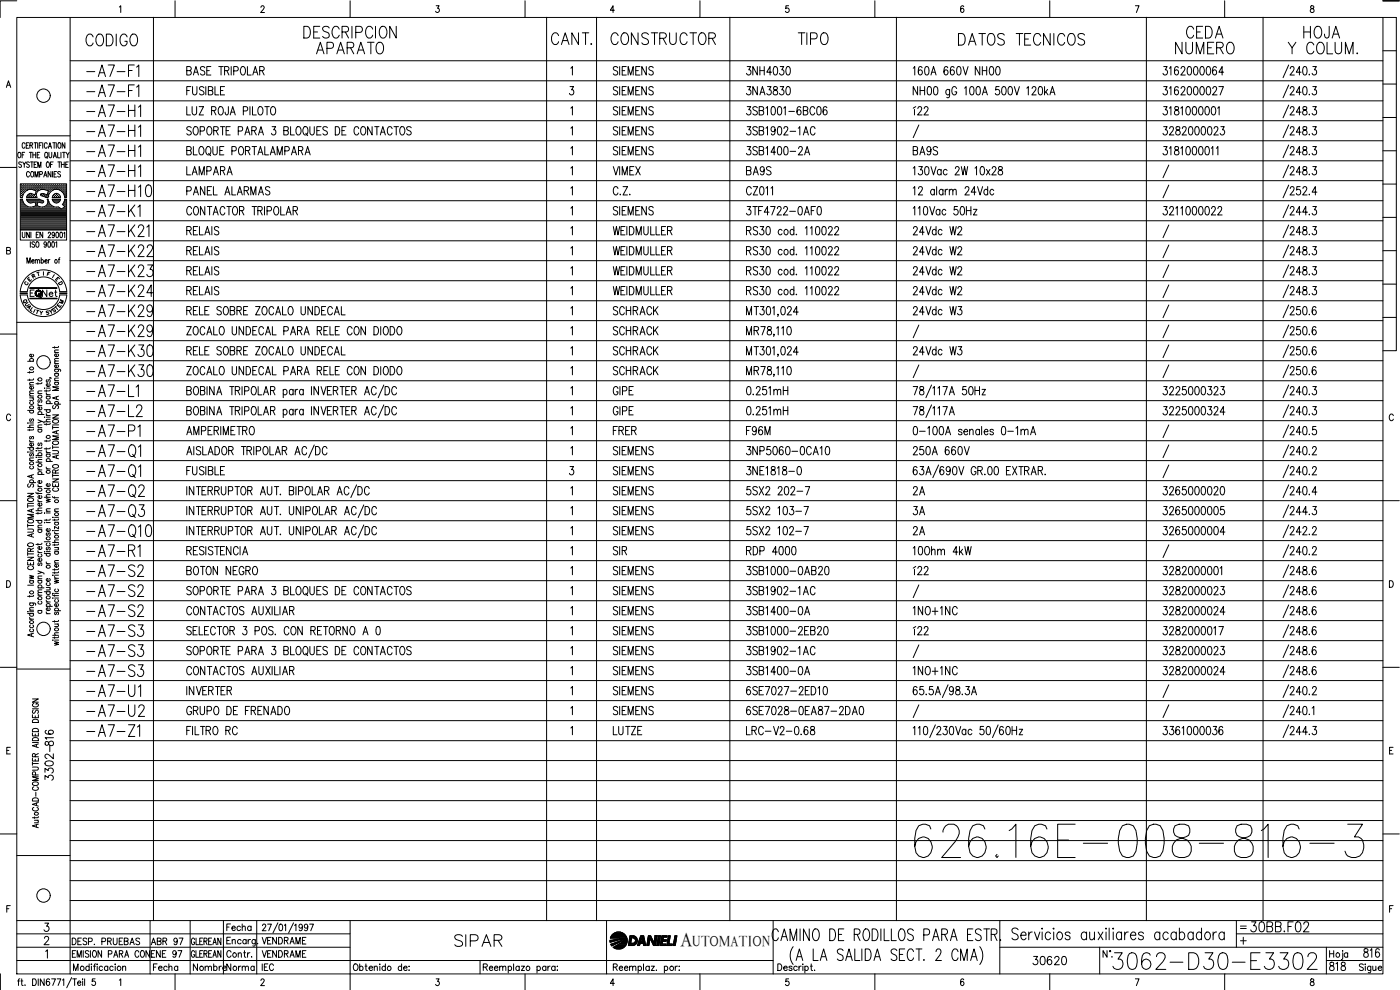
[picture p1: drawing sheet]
<svg xmlns="http://www.w3.org/2000/svg" width="420mm" height="297mm" viewBox="0 0 420 297" stroke-linecap="round" stroke-linejoin="round" font-family="sans-serif">
<defs><g id="words">
<text font-size="15.4" x="273.4" y="258.6">626.16E-008-816-3</text>
<text font-size="8.8" x="332.7" y="292.1">3062-D30-E3302</text>
<g font-size="7.5">
<text x="24.7" y="138.6">-A7-Q1</text>
<text x="24.7" y="144.6">-A7-Q1</text>
<text x="24.7" y="150.6">-A7-Q2</text>
<text x="24.7" y="156.6">-A7-Q3</text>
<text x="24.7" y="162.6">-A7-Q10</text>
</g>
<g font-size="7.1">
<text x="24.7" y="14.8">CODIGO</text>
<text x="90" y="12.7">DESCRIPCION</text>
<text x="93.8" y="17.3">APARATO</text>
<text x="164.4" y="14.5">CANT.</text>
<text x="182" y="14.5">CONSTRUCTOR</text>
<text x="238.5" y="14.5">TIPO</text>
<text x="286.5" y="14.8">DATOS TECNICOS</text>
<text x="351.7" y="17.3">NUMERO</text>
<text x="354.9" y="12.7">CEDA</text>
<text x="385.2" y="17.3">Y COLUM.</text>
<text x="390.2" y="12.7">HOJA</text>
<text x="24.7" y="24.3">-A7-F1</text>
<text x="24.7" y="30.3">-A7-F1</text>
<text x="24.7" y="36.3">-A7-H1</text>
<text x="24.7" y="42.3">-A7-H1</text>
<text x="24.7" y="48.3">-A7-H1</text>
<text x="24.7" y="54.3">-A7-H1</text>
<text x="24.7" y="60.3">-A7-H10</text>
<text x="24.7" y="66.3">-A7-K1</text>
<text x="24.7" y="72.3">-A7-K21</text>
<text x="24.7" y="78.3">-A7-K22</text>
<text x="24.7" y="84.3">-A7-K23</text>
<text x="24.7" y="90.3">-A7-K24</text>
<text x="24.7" y="96.3">-A7-K29</text>
<text x="24.7" y="102.3">-A7-K29</text>
<text x="24.7" y="108.3">-A7-K30</text>
<text x="24.7" y="114.3">-A7-K30</text>
<text x="24.7" y="120.3">-A7-L1</text>
<text x="24.7" y="126.3">-A7-L2</text>
<text x="24.7" y="132.3">-A7-P1</text>
<text x="24.7" y="168.3">-A7-R1</text>
<text x="24.7" y="174.3">-A7-S2</text>
<text x="24.7" y="180.3">-A7-S2</text>
<text x="24.7" y="186.3">-A7-S2</text>
<text x="24.7" y="192.3">-A7-S3</text>
<text x="24.7" y="198.3">-A7-S3</text>
<text x="24.7" y="204.3">-A7-S3</text>
<text x="24.7" y="210.3">-A7-U1</text>
<text x="24.7" y="216.3">-A7-U2</text>
<text x="24.7" y="222.2">-A7-Z1</text>
<text x="135.1" y="285">SIPAR</text>
</g>
<text font-size="6.6" x="230.4" y="283.3">CAMINO DE RODILLOS PARA ESTR.</text>
<g font-size="6.2">
<text x="374.3" y="280.8">30BB.F02</text>
<text x="408.2" y="288.6">816</text>
</g>
<text font-size="5.9" x="204.2" y="283.7">A</text>
<g font-size="5.7">
<text x="223" y="23.6">3NH4030</text>
<text x="223" y="29.6">3NA3830</text>
<text x="272.7" y="35.6">í22</text>
<text x="223" y="47.6">3SB1400-2A</text>
<text x="272.7" y="47.6">BA9S</text>
<text x="54.7" y="53.6">LAMPARA</text>
<text x="223" y="53.6">BA9S</text>
<text x="54.7" y="59.6">PANEL ALARMAS</text>
<text x="272.7" y="71.6">24Vdc W2</text>
<text x="272.7" y="77.6">24Vdc W2</text>
<text x="272.7" y="83.6">24Vdc W2</text>
<text x="272.7" y="89.6">24Vdc W2</text>
<text x="182.7" y="95.6">SCHRACK</text>
<text x="272.7" y="95.6">24Vdc W3</text>
<text x="182.7" y="101.6">SCHRACK</text>
<text x="182.7" y="107.6">SCHRACK</text>
<text x="272.7" y="107.6">24Vdc W3</text>
<text x="182.7" y="113.6">SCHRACK</text>
<text x="223" y="119.6">0.251mH</text>
<text x="223" y="125.6">0.251mH</text>
<text x="347.8" y="125.6">3225000324</text>
<text x="182.7" y="131.6">FRER</text>
<text x="223" y="131.6">F96M</text>
<text x="272.7" y="137.6">250A 660V</text>
<text x="223" y="149.6">5SX2 202-7</text>
<text x="272.7" y="149.6">2A</text>
<text x="272.7" y="155.6">3A</text>
<text x="272.7" y="161.6">2A</text>
<text x="347.8" y="161.6">3265000004</text>
<text x="182.7" y="167.6">SIR</text>
<text x="223" y="167.6">RDP 4000</text>
<text x="272.7" y="167.6">10Ohm 4kW</text>
<text x="54.7" y="173.6">BOTON NEGRO</text>
<text x="272.7" y="173.6">í22</text>
<text x="223" y="185.6">3SB1400-0A</text>
<text x="272.7" y="185.6">1NO+1NC</text>
<text x="347.8" y="185.6">3282000024</text>
<text x="272.7" y="191.6">í22</text>
<text x="223" y="203.6">3SB1400-0A</text>
<text x="272.7" y="203.6">1NO+1NC</text>
<text x="347.8" y="203.6">3282000024</text>
<text x="54.7" y="215.5">GRUPO DE FRENADO</text>
<text x="182.7" y="221.5">LUTZE</text>
<text x="16.9" y="225.1" transform="rotate(-90 16.9 225.1)">816</text>
<text x="16.9" y="235.3" transform="rotate(-90 16.9 235.3)">3302-</text>
<text x="308.7" y="290.7">30620</text>
<text x="397.9" y="292.5">818</text>
</g>
<g font-size="5.3">
<text x="11.6" y="90.3">Net</text>
<text x="66.7" y="280.5">Fecha</text>
<text x="44.1" y="284.7">ABR 97</text>
<text x="56.8" y="292.5">Nombre</text>
<text x="66.7" y="292.5">Norma</text>
</g>
<text font-size="4.9" x="77.6" y="284.3">VENDRAME</text>
<g font-size="4.4">
<text x="16.6" y="92.4">M</text>
<text x="207.9" y="283.7">UTOMATION</text>
</g>
<g font-size="4">
<text x="8.5" y="84.7">R</text>
<text x="16.2" y="86.8">D</text>
<text x="5.6" y="92.1">Q</text>
<text x="14.5" y="94.9">S</text>
<text x="15.9" y="93.5">E</text>
</g>
<text font-size="3.5" x="371.1" y="279.8">=</text>
</g></defs>
<!-- layer: DCA_A3E2|CART -->
<g fill="none" stroke="#000" stroke-width=".3">
<path d="M5 5.2h410v287h-410zM5 .2h-5v5M21 5.2v287M35.8 2.1l.4-.4v2.1M52.5 .2v5M78.3 2.2l.1-.3a.49 .49 0 0 1 .7-.1 .49 .49 0 0 1 .1 .7l-1 1.3h1.2M105.1 .2v5M130.9 1.7h.9l-.5 .8a.62 .62 0 0 1 .5 .9 .62 .62 0 0 1-1.1 0M157.6 .2v5M184.4 3.1h-1.2l.8-1.4v2.1M210.1 .2v5M236.7 1.7h-.8l-.1 .9a.62 .62 0 0 1 .9 0 .62 .62 0 0 1-.1 .9 .62 .62 0 0 1-.9-.1"/>
<path d="M262.6 .2v5M289.2 2l-.4-.3a1.2 1.2 0 0 0 0 2.1 .59 .59 0 0 0 .5-.9 .59 .59 0 0 0-1-.1v.3M315 .2v5M340.7 1.7h1.1l-.8 2.1M367.5 .2v5M393.4 1.8l-.1 .4 .2 .3a.65 .65 0 0 1 .9 .6 .65 .65 0 0 1-.8 .7 .67 .67 0 0 1-.3-.9 .67 .67 0 0 1 .7-.4l.3-.3-.1-.4zM415 5.2h4.1v100h-4.1M415 .2h4.9M415 15.2h4.1M1.9 26.2l.6-2 .7 2M2.2 25.6h.8M415 35.2h4.1"/>
<path d="M415 25.2h4.1M0 50.2h5M5 40.8h16M5.6 45.7h.1a.86 .86 0 0 1 .6 .8 .86 .86 0 0 1-.6 .9 1.19 1.19 0 0 1-.1-1.7zM6.2 57.1h.1M6.2 56.4h.1M6.2 55.8h.1M6.2 57.7h.1M6.2 58.3h.1M6.2 59h.1M6.2 59.9h.4M6.4 57.4h.2"/>
<path d="M6.4 56.8h.2M6.4 56.1h.2M6.4 55.5h.2M6.4 58h.2M6.4 58.7h.2M6.4 48.8l-.3-.2-.5 .2 .1 .3 .6 .4v.7h-.4l-.3-.2M6.5 55.4v.2M6.5 56v.2M6.5 56.7v.1M6.5 57.3v.2M6.5 57.9v.2M6.5 58.6v.1"/>
<path d="M6.6 46.5h.5M6.7 59.3h-.6v-4.2h13.9v4.2h-.6M6.7 59.8h-.6v9.2h13.9v-9.2h-.6M6.7 57.1h.2M6.7 56.4h.2M6.7 55.8h.2M6.7 57.7h.2M6.7 58.3h.2M6.7 59.7a2.53 2.53 0 0 0 3.2 2.3l.9-.3-.3-1.1-1.1 .3-.7-.1M6.8 48.6l.5 .7 .4-.7M6.8 55.7v.2M6.8 56.3v.2"/>
<path d="M6.8 57v.1M6.8 57.6v.2M6.8 58.2v.2M7 57.4h.2M7 56.8h.2M7 56.1h.2M7 55.5h.2M7.1 55.4v.2M7.1 56v.2M7.1 56.7v.1M7.1 57.3v.2M7.3 49.3v.9"/>
<path d="M7.4 57.1h.1M7.4 56.4h.1M7.4 55.8h.1M7.4 45.7h-.8v1.7M7.5 55.7v.2M7.5 56.3v.2M7.5 57v.1M7.5 43.2a.44 .44 0 0 0-.6-.4 .44 .44 0 0 0-.3 .6v.4a.45 .45 0 0 0 .3 .7 .45 .45 0 0 0 .6-.4M7.7 56.8h.1M7.7 56.1h.1M7.7 55.5h.1M7.7 55.4v.2"/>
<path d="M7.7 56v.2M7.7 56.7v.1M7.9 43.6h.4M8 59.3h3.1M8 59.8h3.6M8 59.7l.2 .7 .6 .4M8 57.1h.1M8 56.4h.2M8 55.8h.2M8.1 55.7v.2M8.1 56.3v.2M8.1 57h.1"/>
<path d="M8.1 59.9h3.6M8.1 59h.1M8.3 56.8h.2M8.3 56.1h.2M8.3 55.5h.2M8.3 58.7h.2M8.4 55.4v.2M8.4 56v.2M8.4 56.7v.1M8.4 58.6v.1M8.6 42.8h-.7v1.7h.7M8.6 56.4h.2"/>
<path d="M8.6 55.8h.2M8.6 59h.2M8.7 55.7v.2M8.7 56.3v.2M8.7 58.9v.1M8.8 58.2l-.6 .4-.2 .6M8.8 48.8l-.3-.2-.5 .2v.3l.6 .3a.44 .44 0 0 1 .2 .7 .44 .44 0 0 1-.7 .1l-.1-.2M8.8 45.7h.9M8.8 58.3l-.1 .1M8.8 51.8a.46 .46 0 0 0-.5-.3 .46 .46 0 0 0-.3 .6v.4a.46 .46 0 0 0 .3 .6 .46 .46 0 0 0 .5-.4M8.9 56.8h.2M8.9 56.1h.2"/>
<path d="M8.9 55.5h.2M8.9 58.7h.2M9 43.6l.7-.1v-.6l-.7-.1v1.7M9 55.4v.2M9 56v.2M9 56.7v.1M9 58.6v.1M9.1 48.6h.9M9.2 45.7v1.7M9.3 56.4h.1M9.3 55.8h.1M9.3 58.3h.1"/>
<path d="M9.3 59h.1M9.3 51.7l.3-.2a.88 .88 0 0 1 .5 .8 .88 .88 0 0 1-.5 .8l-.4-.6zM9.4 55.7v.2M9.4 56.3v.2M9.4 58.2v.2M9.4 58.9v.1M9.4 43.6l.4 .9M9.6 58.1h-.9M9.6 58.2l.9 .2 .4-1.1-1-.3a2.51 2.51 0 0 0-3.2 2.2M9.6 48.6v1.6M9.6 56.8h.1M9.6 56.1h.1"/>
<path d="M9.6 55.5h.1M9.6 58.7h.1M9.7 55.4v.2M9.7 56v.2M9.7 56.7v.1M9.7 58.6v.1M9.9 46.5h.8M9.9 45.7v1.7M9.9 56.4h.2M9.9 55.8h.2M9.9 59h.2M10 55.7v.2"/>
<path d="M10 56.3v.2M10 58.4h.1M10 58.9v.1M10.2 56.8h.2M10.2 56.1h.2M10.2 55.5h.2M10.2 58.7h.2M10.2 42.8h.8M10.2 49.3h.5M10.3 55.4v.2M10.3 56v.2M10.3 56.7v.1"/>
<path d="M10.3 58.6v.1M10.5 53.1v-1.6l.5 1.6 .4-1.6v1.6M10.5 57.1h.2M10.5 56.4h.2M10.5 55.8h.2M10.5 59h.2M10.6 42.8v1.7M10.6 55.7v.2M10.6 56.3v.2M10.6 57v.1M10.6 58.9v.1M10.7 58.3h.1"/>
<path d="M10.7 45.7v1.7M10.8 56.8h.2M10.8 56.1h.2M10.8 55.5h.2M10.9 55.4v.2M10.9 56v.2M10.9 56.7v.1M11 57.4h.1M11 48.6h-.8v1.6h.8M11.2 46.5h.4M11.2 57.1h.1M11.2 56.4h.1"/>
<path d="M11.2 55.8h.1M11.3 55.7v.2M11.3 56.3v.2M11.3 57v.1M11.3 42.8v1.7M11.3 50.2v-1.6l.5 1.6 .5-1.6v1.6M11.5 56.8h.1M11.5 56.1h.1M11.5 55.5h.1M11.6 55.4v.2M11.6 56v.2M11.6 56.7v.1"/>
<path d="M11.7 59.7l.2 .1M11.8 43.6h.4M11.8 56.4h.2M11.8 55.8h.2M11.9 59.8l1.1 .4v.5l-.2 .2M11.9 52.3l.7-.1 .1-.6-.8-.1v1.6M11.9 55.7v.2M11.9 56.3v.2M11.9 45.7h-.7v1.7h.7M12.1 56.8h.2M12.1 56.1h.2M12.1 55.5h.2"/>
<path d="M12.2 55.4v.2M12.2 56v.2M12.2 56.7v.1M12.4 56.4h.2M12.4 55.8h.2M12.4 58.3h.2M12.5 42.8h-.7v1.7M12.5 55.7v.2M12.5 56.3v.2M12.5 58.2v.2M12.7 56.8h.2M12.7 56.1h.2"/>
<path d="M12.7 55.5h.2M12.7 58.7h.2M12.8 42.8v1.7M12.8 55.4v.2M12.8 56v.2M12.8 56.7v.1M12.8 58.6v.1M13.1 56.4h.2M13.1 55.8h.2M13.1 58.3h.2M13.1 53.1l.5-1.6 .5 1.6M13.2 58.2l.9 .2 .4-1.1-1-.3a1.74 1.74 0 0 0-1.9 .2 1.74 1.74 0 0 0-.5 2"/>
<path d="M13.2 55.7v.2M13.2 56.3v.2M13.2 58.2v.2M13.2 58.1h-.4a.41 .41 0 0 0-.5 0 .41 .41 0 0 0 0 .5l1.4 .6M13.3 52.6h.6M13.4 56.8h.1M13.4 56.1h.1M13.4 55.5h.1M13.4 58.7h.1M13.5 55.4v.2M13.5 56v.2M13.5 56.7v.1"/>
<path d="M13.5 58.6v.1M13.6 45.7h.2a.86 .86 0 0 1 .6 .8 .86 .86 0 0 1-.6 .9 1.25 1.25 0 0 1-.2-1.7zM13.7 59.3h.7M13.7 56.4h.2M13.7 55.8h.2M13.7 59h.2M13.8 55.7v.2M13.8 56.3v.2M13.8 58.9v.1M13.9 47l.4 .5M14 56.8h.2M14 56.1h.2"/>
<path d="M14 55.5h.2M14 58.7h.2M14.1 48.6h.1a.86 .86 0 0 1 .6 .8 .86 .86 0 0 1-.6 .8 1.25 1.25 0 0 1-.1-1.6zM14.1 55.4v.2M14.1 56v.2M14.1 56.7v.1M14.1 58.6v.1M14.2 59.7a1.59 1.59 0 0 1-1.3 2.4M14.2 43.2a.46 .46 0 0 0-.6-.4 .46 .46 0 0 0-.3 .6v.4a.46 .46 0 0 0 .3 .7 .46 .46 0 0 0 .6-.4M14.2 59.8h.2M14.4 59h.1M14.4 57.1h.1"/>
<path d="M14.4 56.4h.1M14.4 55.8h.1M14.4 58.3h.1M14.4 55.7v.2M14.4 56.3v.2M14.4 57v.1M14.4 58.2v.2M14.4 59.7a2.54 2.54 0 0 0 3.1 2.4l.8 .6 1.1-.6-.7-.8 .5-.8M14.5 57.7h.1M14.5 44.5l.5-1.7 .5 1.7M14.6 57.4h.2M14.6 56.8h.2"/>
<path d="M14.6 56.1h.2M14.6 55.5h.2M14.7 45.7v1.1l.4 .6 .3-.1 .1-.5v-1.1M14.7 43.9h.6M14.7 57.9l-.1 .1M14.7 55.4v.2M14.7 56v.2M14.7 56.7v.1M14.7 57.3v.2M15 57.1h.2M15 56.4h.2M15 55.8h.2"/>
<path d="M15.1 55.7v.2M15.1 56.3v.2M15.1 57v.1M15.2 49.3h.5M15.3 51.5v1.6l-.9-1.6v1.6M15.3 56.8h.2M15.3 56.1h.2M15.3 55.5h.2M15.4 55.4v.2M15.4 56v.2M15.4 56.7v.1M15.6 56.4h.2"/>
<path d="M15.6 55.8h.2M15.7 59.3h2.5M15.7 59.8h2.5M15.7 59.7l.2 .7 .6 .4M15.7 57l-.1 .1M15.7 55.7v.2M15.7 56.3v.2M15.7 51.5v1.6M15.8 59.9h2.2M15.8 42.8h.8M15.9 56.8h.2M15.9 56.1h.2"/>
<path d="M15.9 55.5h.2M16 48.6h-.8v1.6M16 47.4l.5-1.7 .4 1.7M16 55.4v.2M16 56v.2M16 56.7v.1M16.1 58.7h-.1M16.2 46.8h.6M16.2 52.2h.5M16.3 42.8v1.7M16.3 56.4h.1M16.3 55.8h.1"/>
<path d="M16.3 59h.1M16.3 55.7v.2M16.3 56.3v.2M16.3 58.4h.1M16.3 58.9v.1M16.4 58.3h.1M16.4 58.1l.7-.1 .4 .3 .7 .9M16.5 58.2l-.6 .4-.2 .6M16.6 56.8h.1M16.6 56.1h.1M16.6 55.5h.1M16.6 58.7h.1"/>
<path d="M16.6 55.4v.2M16.6 56v.2M16.6 56.7v.1M16.6 58.6v.1M16.9 42.8v1.7M16.9 56.4h.2M16.9 55.8h.2M16.9 58.3h.2M16.9 59h.2M17 51.5h-.8v1.6h.8M17 55.7v.2M17 56.3v.2"/>
<path d="M17 58.2v.2M17 58.9v.1M17.2 56.8h.2M17.2 56.1h.2M17.2 55.5h.2M17.2 58.7h.2M17.3 55.4v.2M17.3 56v.2M17.3 56.7v.1M17.3 58.6v.1M17.3 45.7v1.7h.7M17.4 48.6h.8"/>
<path d="M17.5 56.4h.2M17.5 55.8h.2M17.5 59h.2M17.6 42.9l.1-.1a.86 .86 0 0 1 .6 .9 .86 .86 0 0 1-.6 .8 1.19 1.19 0 0 1-.1-1.6zM17.6 55.7v.2M17.6 56.3v.2M17.6 58.9v.1M17.8 48.6v1.6M17.8 56.8h.2M17.8 56.1h.2M17.8 55.5h.2M17.9 55.4v.2"/>
<path d="M17.9 56v.2M17.9 56.7v.1M18.2 51.7l-.3-.2-.6 .2 .1 .3 .8 .6-.3 .5-.6-.2M18.2 57.1h.1M18.2 56.4h.1M18.2 55.8h.1M18.2 59.7l-.7 1-1.1 .1M18.2 55.7v.2M18.2 56.3v.2M18.2 57v.1M18.3 45.7v1.7M18.4 49.3h.9"/>
<path d="M18.4 48.6v1.6M18.5 56.8h.1M18.5 56.1h.1M18.5 55.5h.1M18.5 57.3l.1 .1M18.5 55.4v.2M18.5 56v.2M18.5 56.7v.1M18.8 45.7h.8M18.8 57.1h.2M18.8 56.4h.2M18.8 55.8h.2"/>
<path d="M18.9 57.6l.1 .1M18.9 55.7v.2M18.9 56.3v.2M18.9 57v.1M19.1 57.4h.2M19.1 56.8h.2M19.1 56.1h.2M19.1 55.5h.2M19.1 58h.2M19.2 45.7v1.7M19.2 55.4v.2M19.2 56v.2"/>
<path d="M19.2 56.7v.1M19.2 57.3v.2M19.2 57.9v.2M19.2 58.5l.2 .7M19.2 58.5a2.46 2.46 0 0 0-2.7-1.7 2.46 2.46 0 0 0-2.1 2.4M19.3 48.6v1.6M19.4 59.7l-.2 .8M19.4 57.1h.2M19.4 56.4h.2M19.4 55.8h.2M19.4 57.7h.2M19.4 58.3h.2"/>
<path d="M19.5 42.8v1.7l-.8-1.7v1.7M19.5 59h.1M19.5 59.9h.4M19.5 55.7v.2M19.5 56.3v.2M19.5 57v.1M19.5 57.6v.2M19.5 58.2v.2M19.5 58.9v.1M19.7 49.3h.5M19.7 57.4h.2M19.7 56.8h.2"/>
<path d="M19.7 56.1h.2M19.7 55.5h.2M19.7 58h.2M19.7 58.7h.2M19.8 45.7l.5 .8 .5-.8M19.8 55.4v.2M19.8 56v.2M19.8 56.7v.1M19.8 57.3v.2M19.8 57.9v.2M19.8 58.6v.1M20.3 46.5v.9"/>
<path d="M20.5 48.6h-.8v1.6h.8M415 55.2h4.1M415 45.2h4.1M2 75.2l1-.1v-.7l-1-.2v2l1-.1 .1-.5-.4-.4M6.1 69v3h13.9v-3M6.2 64.7h13.7M6.2 64.4h13.7M6.2 64h13.7M6.2 63.7h13.7M6.2 63.4h13.7M6.2 63.1h13.7M6.2 62.8h12"/>
<path d="M6.2 62.5h11.7M6.2 62.1h2.3M6.2 61.8h1.6M6.2 61.5h1.2M6.2 61.2h1M6.2 60.9h.7M6.2 60.6h.6M6.2 60.2h.5M6.2 65h13.7M6.2 65.3h13.7M6.2 65.6h13.7M6.2 65.9h13.7"/>
<path d="M6.2 66.3h13.7M6.2 66.6h13.7M6.2 66.9h13.7M6.2 67.2h13.7M6.2 67.5h13.7M6.2 67.8h13.7M6.2 68.2h13.7M6.2 68.5h13.7M6.2 68.8h13.7M6.7 69.7v1.4l.3 .2 .5-.2v-1.4M8.1 79v-1.7l.5 1.7 .5-1.7v1.7M8.2 60.2h4.5"/>
<path d="M8.5 60.6h1.7M8.8 69.7v1.6l-.8-1.6v1.6M9.1 72.5v1.7M9.3 69.7v1.6M9.5 78.3h.7v-.3a.47 .47 0 0 0-.7 .1 .47 .47 0 0 0 .1 .7l.2 .2 .4-.2M9.9 62.1h2.1M10.4 72.8l-.3-.3-.5 .3 .1 .4 .6 .3 .1 .4-.3 .3-.5-.3M10.6 78.2l.3-.3 .3 .1v1M10.6 77.9v1.1M10.6 60.6h.7M10.7 60.9h.5M10.8 61.2h.3"/>
<path d="M10.8 61.8h.3M10.8 61.5h.2M10.9 70.4h.4M11.1 72.5a.86 .86 0 0 1 .6 .9 .86 .86 0 0 1-.6 .8 1.14 1.14 0 0 1 0-1.7zM11.2 78.2l.3-.3 .3 .1 .1 1M11.6 69.7h-.7v1.6h.7M11.7 60.6h1.3M12.4 78.1v-.1a.48 .48 0 0 1 .6 .4 .48 .48 0 0 1-.6 .5v-.1M12.4 77.3v1.7M12.8 60.9l-1.4-.3-.3 1.1 1.8 .4M12.8 69.7v1.6l-.8-1.6v1.6M13.3 62.1h2.9"/>
<path d="M13.5 78.3h.7l-.1-.3a.47 .47 0 0 0-.7 .1 .47 .47 0 0 0 .1 .7l.3 .2 .4-.2M13.9 61.8h1.6M13.9 73.1l-.1 .4a.43 .43 0 0 1-.6-.5 .43 .43 0 0 1 .7-.2l-.1 1.3-.3 .1-.2-.3M14.2 61.5h.9M14.4 61.2h.5M14.4 60.9h.2M14.5 60.6h.1M14.5 70l.2-.3 .5 .3-.8 1.3h.8M14.5 72.6l.2-.1a.96 .96 0 0 1 0 1.7l-.3-.7zM14.5 77.9v1.1M15 77.9l-.5 .4M15.7 72.6l.2-.1a.96 .96 0 0 1 0 1.7l-.4-.7z"/>
<path d="M15.9 60.2h2M16.2 60.6h1.4M16.3 70.2l-.1 .4a.43 .43 0 0 1-.6-.5 .43 .43 0 0 1 .7-.2l-.1 1.3-.3 .1-.2-.2M16.7 72.8l.3-.3v1.7M16.9 69.8l.2-.1a.92 .92 0 0 1 .5 .8 .92 .92 0 0 1-.5 .8l-.3-.7zM17.5 77.9h.4M18 77.3l-.3 .4v1.3M18.1 69.8l.2-.1a.95 .95 0 0 1 0 1.6l-.4-.7zM18.5 62.8h1.4M19 61.2h.9M19 62.5h.9M19 61.5h.9"/>
<path d="M19.1 70l.3-.3v1.6M19.2 60.9h.7M19.3 60.6h.6M19.3 61.8h.6M19.4 60.2h.5M19.6 62.1h.3M415 75.2h4.1M415 65.2h4.1M5 96.7h16M6.1 88.5a7 7 0 0 0 7 6.5 7 7 0 0 0 6.9-6.5M8.2 88.5a4.9 4.9 0 0 0 4.9 4.4 4.9 4.9 0 0 0 4.8-4.4M9 86.3h8.1v.2h-8.1z"/>
<path d="M9 89.5h8.1v.1h-8.1zM9.1 86.4h7.9M9.1 89.6h7.9M10.2 87h-1.1v1.9h1.1M10.5 92.8l-.4 1M11 93l.7 .2M11.3 93.2l-.3 .9M12 93.3l.4 .6 .4-.5M12.4 93.9l-.1 .5M13 81.5v1.1M14.3 82.2h.4M15 81.8l-.6-.2-.3 1.1"/>
<path d="M20 87.5a7 7 0 0 0-6.9-6.5 7 7 0 0 0-7 6.5h2.1a4.9 4.9 0 0 1 4.8-4.4 4.9 4.9 0 0 1 4.9 4.4M415 95.2h4.1M415 85.2h4.1M0 100.2h5M8.3 108.4h1.8M8.9 111.5v.5M8.9 113.7v.5M8.9 119.4h1.2M8.9 118.8h1.2M8.9 115.5h1.2M9.1 108.4l-.1-.1a.52 .52 0 0 1 .5-.8 .52 .52 0 0 1 .3 .9M9.7 119.4l.4 .3-.1 .3-1.1 .1"/>
<path d="M9.8 115.9a.48 .48 0 0 1 0 .7 .48 .48 0 0 1-.6 .1 .48 .48 0 0 1-.1-.7l.3-.1v.8M9.8 106.3l.2 .1a.52 .52 0 0 1-.5 .7 .52 .52 0 0 1-.4-.8h.3v.8M10.1 118.1h-1.1l-.1 .4 .3 .3M10.1 117.3l-1.1 .1-.1 .3 .3 .4M10.1 114.8h-1.1l-.1 .4 .3 .3M10.1 113.7l-.4 .3h-1.4M10.1 111.4l-.4 .3h-1.4M11.4 114.8v.5M11.4 118.1h1.2M11.6 119.9l-.2 .3 .1 .5h.3l.3-.7 .2-.1 .3 .3-.3 .5M12.6 117.3l-1.1 .1-.1 .4 .3 .3M12.6 114.8l-.4 .3h-1.4"/>
<path d="M13.4 116.4v.1zM13.9 117.8l.1 .4 .4 .2M13.9 117v.5M13.9 118.9h1.2M13.9 118.4h1.2M13.9 116.4h1.2M14.1 118.9l-.1 .2a.51 .51 0 0 0 .5 .7 .51 .51 0 0 0 .3-.9M14.1 113.9l-.2 .3 .2 .5 .5-.7h.4l.1 .4-.3 .3M14.8 115.1a.49 .49 0 0 1 0 .7 .49 .49 0 0 1-.7 0 .49 .49 0 0 1 0-.6l.3-.1v.8M15 113.4l.5 .1M15.1 117l-.4 .3h-1.4M16.4 110.8l1.6 .1 .1 .5"/>
<path d="M16.4 104v.5M16.4 114.7h1.2M16.4 114.2h1.2M16.4 112.1h1.2M16.4 109.1h1.2M16.4 105.8h1.2M16.6 114.7l-.1 .1a.53 .53 0 0 0 .5 .7 .53 .53 0 0 0 .5-.7l-.2-.1M16.6 112.1l-.1 .1a.52 .52 0 0 0 .5 .7 .52 .52 0 0 0 .3-.8M16.6 110.8l-.1 .1a.51 .51 0 0 0 .5 .7 .51 .51 0 0 0 .3-.8M17 119.1v.6M17.3 109.5l.2 .1a.52 .52 0 0 1-.5 .7 .52 .52 0 0 1-.4-.8h.3v.8M17.3 106.2a.49 .49 0 0 1 0 .7 .49 .49 0 0 1-.7 0 .49 .49 0 0 1 0-.7h.3v.8"/>
<path d="M17.6 118.9l-1.8 .5 1.8 .6M17.6 116.1h-1.8l1.8 .5-1.8 .6h1.8M17.6 113.4l-1.1 .1-.1 .4 .3 .3M17.6 108.3l-1.1 .1-.1 .3 .3 .4M17.6 107.6h-1.1l-.1 .4 .3 .3M17.6 105l-1.1 .1-.1 .3 .3 .4M17.6 103.9l-.1 .3-1.7 .1M3.2 124.7a.63 .63 0 0 0-.8-.5 .63 .63 0 0 0-.5 .8v.5a.63 .63 0 0 0 .5 .7 .63 .63 0 0 0 .8-.4M8.3 135.6h.2zM8.3 126.9h.2zM8.3 128.3h1.8M8.3 134.3h1.8"/>
<path d="M8.3 123.1h1.8M8.9 132.1l.1 .3 .4 .2M8.9 128.8v.4M8.9 138.2h1.2M8.9 135.6h1.2M8.9 132.6h1.2M8.9 126.9h1.2M9.1 139.9l-.1 .1a.52 .52 0 0 0 .5 .7 .52 .52 0 0 0 .3-.8M9.1 136.1l-.2 .3 .1 .4h.3l.3-.6 .2-.1 .3 .3-.3 .4M9.1 134.3l-.1 .1a.53 .53 0 0 0 .5 .7 .53 .53 0 0 0 .5-.7l-.2-.1M9.1 131l-.2 .2 .2 .5 .5-.7h.4l.1 .4-.3 .3M9.1 125.7l-.2 .2 .2 .5 .5-.6h.4l.1 .3-.3 .3"/>
<path d="M9.1 123.1l-.1 .2a.53 .53 0 0 0 .5 .6 .53 .53 0 0 0 .5-.6l-.2-.2M9.1 120.5l-.1 .2a.51 .51 0 0 0 .6 .7 .51 .51 0 0 0 .2-.9M9.8 133l.2 .1a.52 .52 0 0 1-.5 .8 .52 .52 0 0 1-.4-.8l.3-.1v.8M10.1 137.4h-1.1l-.1 .4 .3 .4M10.1 128.7l-.1 .3h-1.7M10.1 127.5l-1.1 .1-.1 .3 .3 .4M10.8 137.2h.2zM10.8 135.2h.2zM10.8 138.7h1.8M10.8 136.7h1.8M11.4 126l1.2 .4-1.2 .5M11.4 121.1l.1 .4 .4 .2"/>
<path d="M11.4 134.2v.5M11.4 137.2h1.2M11.4 135.2h1.2M11.4 128.8h1.2M11.4 128.3h1.2M11.4 124.4h1.8M11.4 121.7h1.2M11.6 136.7a.49 .49 0 0 1 0-.7 .49 .49 0 0 1 .7 0 .49 .49 0 0 1 0 .7M11.6 132.9l-.2 .3 .2 .5 .5-.7h.4l.1 .4-.3 .3M11.6 128.8a.51 .51 0 0 0 0 .7 .51 .51 0 0 0 .7 0 .51 .51 0 0 0 0-.7M11.6 124.4a.49 .49 0 0 1 0-.7 .49 .49 0 0 1 .7 0 .49 .49 0 0 1 0 .7M12.3 122.1a.5 .5 0 0 1 .1 .8 .5 .5 0 0 1-.7 0 .5 .5 0 0 1 0-.8h.2v.9"/>
<path d="M12.6 137.9h-1.1l-.1 .4 .3 .4M12.6 134.1l-.4 .4h-1.4M12.6 127.5l-1.1 .1-.1 .4 .3 .3M12.6 126.4l.6 .3v.2M13.3 126.6h1.8M13.3 122.9h1.8M13.4 125.1v.2zM13.9 135.2l.1 .4 .4 .2M13.9 124.1l.1 .3 .4 .3M13.9 127.1v.4M13.9 132.1v.4M13.9 134.4v.5"/>
<path d="M13.9 138.5h1.8M13.9 136.3h1.2M13.9 135.8h1.2M13.9 125.2h1.2M13.9 124.7h1.2M13.9 121.1h1.8M14.1 138.5a.49 .49 0 0 1 0-.7 .49 .49 0 0 1 .7 0 .49 .49 0 0 1 0 .7M14.1 136.3a.49 .49 0 0 0 0 .7 .49 .49 0 0 0 .7 0 .49 .49 0 0 0 0-.7M14.1 122.9l-.1 .1a.52 .52 0 0 0 .5 .8 .52 .52 0 0 0 .3-.9M14.1 121.1a.49 .49 0 0 1 0-.7 .49 .49 0 0 1 .7 0 .49 .49 0 0 1 0 .7M15.1 134.3l-.4 .3h-1.4M15.1 132l-.1 .3h-1.7"/>
<path d="M15.1 127l-.1 .3h-1.7M15.1 125.8l-1.1 .1-.1 .3 .3 .4M15.8 135.2h1.3l.5 .4-.1 .4-.4 .2h-1.3M15.8 124.5h1.8l-1.8 1h1.8M15.8 127.8v1M15.8 133.7v.9M15.8 134.2h1.8M15.8 128.3h1.8M15.8 127.5h1.8M15.9 139.6a.88 .88 0 0 1 1-.3 .88 .88 0 0 1 .6 .9 .88 .88 0 0 1-1 .3 .88 .88 0 0 1-.6-.9zM15.9 132.6a.88 .88 0 0 1 1-.4 .88 .88 0 0 1 .6 .9 .88 .88 0 0 1-1 .4 .88 .88 0 0 1-.6-.9zM15.9 126.1a.88 .88 0 0 1 1-.3 .88 .88 0 0 1 .6 .9 .88 .88 0 0 1-1 .3 .88 .88 0 0 1-.6-.9z"/>
<path d="M16 121.7l-.2 .3 .2 .6 .5-.1 .2-.6a.48 .48 0 0 1 .7-.1 .48 .48 0 0 1 .1 .7l-.2 .1M16.4 121.3h1.8M16.6 121.3a.55 .55 0 0 1 .3-.9 .55 .55 0 0 1 .7 .6l-.3 .3M17 129.4v.6M17 136.8v.6M17.6 136.6l-1.8 .5 1.8 .6M17.6 130.8h-1.8l1.8 .5-1.8 .6h1.8M17.6 129.1l-1.8 .6 1.8 .5M418.2 124.7a.63 .63 0 0 0-.8-.5 .63 .63 0 0 0-.5 .8v.5a.63 .63 0 0 0 .5 .7 .63 .63 0 0 0 .8-.4M0 150.2h5M8.3 158.7l1.5 .1 .3 .3-.3 .5-1.5 .1M8.3 148h1.8l-1.8 1h1.8"/>
<path d="M8.3 151.3v1M8.3 157.2v1M8.3 157.7h1.8M8.3 151.8h1.8M8.3 151h1.8M8.4 156.1a.88 .88 0 0 1 1-.3 .88 .88 0 0 1 .6 .9 .88 .88 0 0 1-1 .3 .88 .88 0 0 1-.6-.9zM8.4 149.7a.88 .88 0 0 1 1-.4 .88 .88 0 0 1 .6 .9 .88 .88 0 0 1-1 .4 .88 .88 0 0 1-.6-.9zM8.6 145.2l-.3 .4 .3 .6 .4-.2 .3-.6a.49 .49 0 0 1 .8 0 .49 .49 0 0 1-.3 .8M8.9 144.8h1.8M9.1 144.8l-.1-.1a.52 .52 0 0 1 .5-.7 .52 .52 0 0 1 .3 .8M9.5 142.6v.7M9.5 152.9v.7"/>
<path d="M10.1 154.3h-1.8l1.8 .6-1.8 .5h1.8M10.1 152.7l-1.8 .5 1.8 .6M10.1 142.4l-1.8 .5 1.8 .6M10.8 147.7l.3 .4h1.5M10.8 156.2h1.8M10.8 153.2h1.8M11.4 149.9l.1 .4 .4 .2M11.4 145.4l.1 .4 .4 .2M11.4 140.4l.1 .4 .4 .2M11.4 147.8v.5M11.4 153.7v.5M11.4 158.9h1.2"/>
<path d="M11.4 158.4h1.2M11.4 150.5h1.2M11.4 146h1.2M11.4 142.4h1.8M11.4 141h1.2M11.6 158.9a.51 .51 0 0 0 0 .7 .51 .51 0 0 0 .7 0 .51 .51 0 0 0 0-.7M11.6 156.2a.49 .49 0 0 0 0 .7 .49 .49 0 0 0 .7 0 .49 .49 0 0 0 0-.7M11.6 142.4a.49 .49 0 0 1 0-.8 .49 .49 0 0 1 .7 0 .49 .49 0 0 1 0 .8M12.3 150.9a.5 .5 0 0 1 .1 .8 .5 .5 0 0 1-.7 0 .5 .5 0 0 1 0-.8h.2v.9M12.3 148.7a.5 .5 0 0 1 .1 .7 .5 .5 0 0 1-.7 0 .5 .5 0 0 1 0-.7h.2v.9M12.3 144.2a.5 .5 0 0 1 .1 .7 .5 .5 0 0 1-.7 0 .5 .5 0 0 1 0-.7h.2v.9M12.6 157.6l-1.1 .1-.1 .3 .3 .4"/>
<path d="M12.6 153.7l-.4 .3h-1.4M12.6 152.4l-1.1 .1-.1 .4 .3 .3M13.3 149.2h1.8M13.3 146.5h1.8M13.4 156.7v.2zM13.4 153.8v.2zM13.9 149.6l1.2 .3-1.2 .3 1.2 .3-1.2 .2M13.9 140.2l.1 .3 .4 .2M13.9 156.8h1.2M13.9 155.8v.5M13.9 153.9h1.2M13.9 153.4h1.2"/>
<path d="M13.9 140.7h1.2M14.1 159.9l-.2 .3 .1 .4h.3l.3-.6 .2-.1 .3 .3-.3 .4M14.8 158.6l.2 .1a.52 .52 0 0 1-.5 .8 .52 .52 0 0 1-.4-.8l.3-.1v.9M14.8 145.1a.5 .5 0 0 1 0 .7 .5 .5 0 0 1-.6 .1 .5 .5 0 0 1-.1-.7l.3-.1v.9M15.1 155.7l-.1 .3-1.7 .1M15.1 152.6l-1.1 .1-.1 .4 .3 .3M15.1 148.4l-1.1 .1-.1 .3 .3 .4M15.8 159.2h.2zM15.8 155.2h.2zM15.8 149l.3 .3h1.5M15.8 145.1v.9h1.8v-.9M15.8 143.7h1.8l-1.8 .9h1.8"/>
<path d="M15.8 142.6h1.8M15.8 142.2v1M16.2 146.4a.52 .52 0 0 0-.4 .6 .52 .52 0 0 0 .7 .4h.4a.52 .52 0 0 0 .7-.4 .52 .52 0 0 0-.5-.6M16.4 159.6l.1 .4 .4 .1M16.4 153.4h1.2M16.4 149v.5M16.4 155.8v.4M16.4 159.2h1.2M16.4 156.7h1.2M16.4 155.2h1.2M16.6 156.7l-.1 .2a.51 .51 0 0 0 .5 .7 .51 .51 0 0 0 .3-.9M16.6 141.9v-.8h-.7l-.1 .8h1.8"/>
<path d="M16.6 145.4v.6M17.6 158v.7l-1.2-.7v.7M17.6 155.7l-.1 .3h-1.7M17.6 152.7l-1.1 .1-.1 .3 .3 .3M17.6 141l-1 .4M415 150.2h4.9M2 174.2a1.01 1.01 0 0 1 1.2 1 1.01 1.01 0 0 1-1.2 1zM8.3 168.6v.9h1.8v-.9M8.3 167.2h1.8l-1.8 1h1.8M8.3 175.6h1.8M8.3 166.2h1.8M8.3 165.7v1"/>
<path d="M8.4 163.2a.88 .88 0 0 1 1-.4 .88 .88 0 0 1 .6 .9 .88 .88 0 0 1-1 .4 .88 .88 0 0 1-.6-.9zM8.7 169.9a.52 .52 0 0 0-.4 .7 .52 .52 0 0 0 .7 .3h.4a.52 .52 0 0 0 .7-.3 .52 .52 0 0 0-.4-.7M8.9 172.6l1.2 .3-1.2 .3 1.2 .3-1.2 .2M8.9 178.7v.4M8.9 174.2h1.2M9.1 174.2l-.1 .2a.53 .53 0 0 0 .5 .6 .53 .53 0 0 0 .5-.6l-.2-.2M9.1 165.4v-.8l-.6-.1-.2 .9h1.8M9.1 168.9v.6M9.5 160.3v.7M10.1 178.6l-.1 .3h-1.7M10.1 160.1l-1.8 .5 1.8 .6M10.1 164.5l-1 .5"/>
<path d="M11.4 171.3l1.2 .4-1.2 .5M11.4 165.3l.1 .3 .4 .2M11.4 178.6h1.2M11.4 176.4h1.8M11.4 174.1h1.2M11.4 173.6h1.2M11.4 165.8h1.2M11.4 163.1v.5M11.6 176.4a.51 .51 0 0 1 0-.7 .51 .51 0 0 1 .7 0 .51 .51 0 0 1 0 .7M11.6 174.1a.49 .49 0 0 0 0 .8 .49 .49 0 0 0 .7 0 .49 .49 0 0 0 0-.8M11.6 168.9l-.2 .3 .2 .5 .5-.8h.4l.1 .5-.3 .3M11.6 166.3a.49 .49 0 0 0 0 .7 .49 .49 0 0 0 .7 0 .49 .49 0 0 0 0-.7"/>
<path d="M12.3 167.6a.5 .5 0 0 1 .1 .7 .5 .5 0 0 1-.7 0 .5 .5 0 0 1-.1-.6l.3-.1v.8M12.3 164a.51 .51 0 0 1 .1 .7 .51 .51 0 0 1-.7 .1 .51 .51 0 0 1-.1-.7l.3-.1v.9M12.6 177.8h-1.1l-.1 .4 .3 .4M12.6 177l-1.1 .1-.1 .3 .3 .4M12.6 172.8l-1.1 .1-.1 .4 .3 .3M12.6 171.7l.5 .2 .1 .3M12.6 163l-.4 .4h-1.4M13.3 177.5h1.8M13.3 166.1h1.8M13.3 162.5h1.8M13.4 165.4v.2zM13.9 168.6l.1 .3 .4 .2"/>
<path d="M13.9 176.3h1.2M13.9 169.1h1.2M13.9 165.5h1.2M14.1 177.5l-.1 .2a.52 .52 0 0 0 .5 .7 .52 .52 0 0 0 .3-.9M14.1 174.9l-.1 .1a.52 .52 0 0 0 .5 .7 .52 .52 0 0 0 .3-.8M14.1 166.1l-.1 .1a.52 .52 0 0 0 .5 .7 .52 .52 0 0 0 .3-.8M14.1 164.2l-.2 .3 .1 .5h.3l.3-.7 .2-.1 .3 .3-.3 .5M14.1 163l-.1 .1a.52 .52 0 0 0 .5 .7 .52 .52 0 0 0 .3-.8M14.7 176.3l.4 .3-.1 .3-1.1 .1M14.8 173.6l.2 .1a.53 .53 0 0 1-.5 .7 .53 .53 0 0 1-.4-.8h.3v.8M15.8 179.4h.2zM15.8 178.4l.1 .3h1.7"/>
<path d="M15.8 178h.2zM15.8 172.6h.2zM15.8 162.8h1.8M16.4 173.9l1.2 .3-1.2 .3 1.2 .2-1.2 .3M16.4 173l.1 .3 .4 .2M16.4 165.5h1.2M16.4 163.2v.5M16.4 170.6v.5M16.4 171.6v.5M16.4 178.5v.4M16.4 179.4h1.2M16.4 178h1.2"/>
<path d="M16.4 173.5h1.2M16.4 172.6h1.2M16.4 168.9h1.2M16.4 164.3h1.2M16.4 160.1h1.2M16.6 179.9a.55 .55 0 0 0 .3 .9 .55 .55 0 0 0 .7-.6l-.3-.3M16.6 176.7l-.1 .2a.51 .51 0 0 0 .5 .7 .51 .51 0 0 0 .3-.9M16.6 165.5a.55 .55 0 0 0 .3 .9 .55 .55 0 0 0 .7-.6l-.3-.3M17.2 164.3l.4 .3-.1 .4h-1.1M17.3 169.3l.2 .2a.52 .52 0 0 1-.5 .7 .52 .52 0 0 1-.4-.8l.3-.1v.9M17.6 171.5l-.1 .3-1.7 .1M17.6 170.6l-.4 .3h-1.4"/>
<path d="M17.6 168.2l-1.1 .1-.1 .3 .3 .3M17.6 163.2l-.4 .3h-1.4M17.6 162l-1.1 .1-.1 .3 .3 .4M417 174.2a1.01 1.01 0 0 1 1.2 1 1.01 1.01 0 0 1-1.2 1zM8.3 183.5h.2zM8.3 184.1h1.8M8.9 185.2l.1 .4 .4 .2M8.9 180.9l1.6 .1 .1 .6M8.9 185.8h1.2M8.9 183.5h1.2M8.9 183.1h1.2M9.1 188.8l-.1 .1a.53 .53 0 0 0 .5 .7 .53 .53 0 0 0 .5-.7l-.2-.1"/>
<path d="M9.1 187.5a.55 .55 0 0 0 .3 .9 .55 .55 0 0 0 .7-.6l-.3-.3M9.1 184.1a.55 .55 0 0 0 .3 .9 .55 .55 0 0 0 .7-.7l-.3-.2M9.1 180.9l-.1 .2a.51 .51 0 0 0 .6 .7 .51 .51 0 0 0 .2-.9M9.5 190.2v.7M10.1 190l-1.8 .5 1.8 .6M10.1 182.3l-1.1 .1-.1 .3 .3 .4M11.4 183.2h1.2M11.6 183.2a.51 .51 0 0 0 0 .7 .51 .51 0 0 0 .7 0 .51 .51 0 0 0 0-.7M11.6 180.4a.49 .49 0 0 0 0 .7 .49 .49 0 0 0 .7 0 .49 .49 0 0 0 0-.7M13.9 183.6l.1 .3 .4 .2M13.9 180l.1 .4 .4 .2M13.9 184.1h1.2"/>
<path d="M13.9 181.9h1.8M13.9 180.6h1.2M14.1 181.9l-.1-.1a.52 .52 0 0 1 .5-.7 .52 .52 0 0 1 .3 .8M14.8 182.4a.5 .5 0 0 1 0 .6 .5 .5 0 0 1-.6 .1 .5 .5 0 0 1-.1-.7h.3v.8M15.8 192.1h.2zM15.8 190.6h1.8M16.4 192.5l1.2 .3-1.2 .3 1.2 .2-1.2 .3M16.4 192.1h1.2M16.4 186.2v.5M16.4 191.1v.4M16.4 187.2h1.2M16.4 183.2h1.8"/>
<path d="M16.6 183.7l-.2 .2 .2 .5 .5-.6h.4l.1 .3-.3 .3M16.6 183.2a.55 .55 0 0 1 .3-.9 .55 .55 0 0 1 .7 .7l-.3 .2M17.2 187.2l.4 .4-.1 .3-1.1 .1M17.3 181.1l.2 .2a.51 .51 0 0 1-.5 .6 .51 .51 0 0 1-.4-.7l.3-.1v.8M17.6 191l-.1 .3h-1.7M17.6 189.9h-1.1l-.1 .3 .3 .4M17.6 186.1l-.1 .3-1.7 .1M0 200.2h5M5 200.7h16M415 200.2h4.9M2 225.2h.7M3.1 224.2h-1.1v2h1.1"/>
<path d="M417 225.2h.7M418.1 224.2h-1.1v2h1.1M0 250.2h5M5 256.7h16M415 250.2h4.9M2 272.7h.7M3.1 271.7h-1.1v2M5 276.2h410M45 276.2v16M57.1 276.2v16M67.1 276.2v16M77 276.2v16"/>
<path d="M105.1 276.2v20.8M182 276.2v16M184.4 280h2.5M184.6 279.9h2.1M185 279.7h1.3M232 276.2v16M300.1 276.2v16M371.1 276.2v8M417 272.7h.7M418.1 271.7h-1.1v2M0 292.2v4.8M5 280.2h100.1"/>
<path d="M5 284.2h100.1M5 288.2h227M5.3 294.3h.6M6 293.7l-.4 .1-.1 .3v1.6M6.3 294.3h.6M6.5 293.7v1.6l.1 .3 .3 .1M7.5 295.5l.1 .1M9.8 293.7a1 1 0 0 1 1.1 1 1 1 0 0 1-1.1 1zM11.5 293.7v2M13.3 293.7v2l-1.2-2v2M14.9 293.9l-.4-.2a1.12 1.12 0 0 0-.1 2 .59 .59 0 0 0 .5-.9 .59 .59 0 0 0-.9-.1l-.1 .3M15.5 293.7h1.1l-.8 2"/>
<path d="M17.1 293.7h1.1l-.8 2M18.8 294.1l.3-.4v2M21.5 293.3l-1.5 3.1M21.8 293.7h1.1M22.4 293.7v2M23.3 294.9h1l-.1-.4a.63 .63 0 0 0-1 .4 .63 .63 0 0 0 .7 .8l.4-.3M24.8 293.7v.2zM24.8 294.3v1.4M25.4 293.7v2M28.5 293.7h-.8l-.1 .8a.62 .62 0 0 1 1 .1 .62 .62 0 0 1-.1 .9 .62 .62 0 0 1-.9-.2M35.8 294.1l.4-.4v2M52.5 292.2v4.8"/>
<path d="M78.3 294.2l.1-.3a.49 .49 0 0 1 .7-.1 .49 .49 0 0 1 .1 .7l-1 1.2h1.2M130.9 293.7h.9l-.5 .8a.62 .62 0 0 1 .5 .9 .62 .62 0 0 1-1.1-.1M144.1 288.2v4M157.6 292.2v4.8M183 282.5h.9M183 282.4h1.4M183 282.3h1.9M183.1 282.1l3-.4 .1 .2-3.1 .8zM183.1 282.6h.3M183.2 281.5h4.7M183.2 282.1h2.2M183.2 281.3h4.9"/>
<path d="M183.3 281.2h4.7M183.3 283.3l3.2-1.2 .2 .2-3.1 1.5zM183.3 283.3h1.3M183.3 281h4.7M183.4 280.9h4.5M183.4 283.5h.9M183.4 283.6h.6M183.5 280.8h4.3M183.6 283.7h.2M183.6 280.7h4.1M183.6 283.2h1.3M183.7 280.5h3.9"/>
<path d="M183.8 280.4h3.7M184 280.2h3.3M184 283.1h1.2M184.1 282h1.8M184.1 280.1h3.1M184.1 284.1h3.3M184.3 284.4h2.7M184.4 282.9h1M184.4 295h-1.2l.8-1.3v2M184.4 284h3.1M184.5 284.6h2.3M184.6 283.9h3.1"/>
<path d="M184.7 282.8h1M184.8 284.7h1.7M184.9 283.7h2.8M185.1 282.6h.9M185.1 283.6h2.7M185.2 281.8h1M185.3 283.5h2.6M185.5 282.5h.8M185.6 283.3h2.4M185.8 283.2h2.2M185.8 282.4h.8M186 281.6h.7"/>
<path d="M186.1 283.1h2M186.2 282.3h.4M186.3 282.9h1.8M186.4 281.9l1.1-.1-1 .3zM186.4 282h.4M186.5 282.8h1.7M186.6 281.8h.6M186.8 282.6h1.4M186.8 282.4h1.5M186.9 282.5h1.3M186.9 282.3h1.4M187 281.6h.4"/>
<path d="M187.1 281.7h.2M187.2 282.1h1.1M187.5 282h.8M187.7 281.7h.5M187.8 281.8h.4M188.1 281.4l-2 .3-.2-.2h-2.7M188.1 281.6l-1.3 .7 .2 .3-3 1.7h3.2M188.1 281.4a2.6 2.6 0 0 0-2.5-1.8 2.6 2.6 0 0 0-2.4 1.8M188.2 281.5a2.6 2.6 0 0 1-1.1 2.9 2.6 2.6 0 0 1-3.1-.2M188.6 283.6h1.8M188.6 283.3h2.2M188.6 283.5h2"/>
<path d="M188.7 283.1h2.3M188.7 283.2h2.2M188.7 282.9h.6M188.7 282.8h.6M188.8 282.6h.6M188.8 282.5h.6M188.8 282.4h.6M188.8 282.3h.6M188.8 282.1h.6M188.8 282h.6M188.9 281.8h.6M188.9 281.7h.6"/>
<path d="M188.9 281.6h.6M189 281.5h2.1M189 281.3h2M189 281.2h1.9M189 281h1.8M189.1 280.9h1.4M189.1 280.8h1.1M189.6 281.4l-.3 1.6h.8M190.1 280.7h-1l-.5 3h1.5M190.1 281.4a.78 .78 0 0 1 .6 .8 .78 .78 0 0 1-.6 .8M190.1 280.7a1.5 1.5 0 0 1 1.2 1.5 1.5 1.5 0 0 1-1.2 1.5M190.2 282.9h.9"/>
<path d="M190.4 281.6h.7M190.5 282.8h.7M190.5 281.7h.7M190.6 282.6h.6M190.6 282.5h.7M190.6 281.8h.7M190.7 282h.6M190.7 282.4h.6M190.7 282.3h.6M190.7 282.1h.6M191.3 283.6h.6M191.4 283.5h.6"/>
<path d="M191.4 283.3h.7M191.5 283.2h.6M191.5 283.1h2.1M191.6 282.9h2M191.6 282.8h2M191.6 282.6h1.9M191.7 282.5h.6M191.7 282.4h.7M191.8 282.3h.6M191.8 282.1h.6M191.9 282h.6M191.9 281.8h.6"/>
<path d="M192 281.7h.6M192 281.6h.6M192.1 281.5h1.2M192.1 281.3h1.2M192.2 281.2h1.1M192.2 281h1.1M192.2 280.9h1M192.3 280.7h.9l.6 3h-.6l-.2-.6h-.8l-.3 .6h-.6zM192.3 280.8h.9M192.7 281.4l.2 1.2h-.6zM192.7 281.7h.7M192.7 281.6h.6"/>
<path d="M192.8 281.8h.6M192.8 282.1h.7M192.8 282h.6M192.9 282.3h.6M192.9 282.5h.6M192.9 282.4h.6M193 283.2h.7M193.1 283.3h.6M193.1 283.5h.6M193.1 283.6h.7M194.1 283.5h.7M194.1 283.6h.7"/>
<path d="M194.2 283.3h.6M194.2 283.1h.7M194.2 283.2h.6M194.3 282.9h.6M194.3 282.8h.6M194.3 282.6h.6M194.3 282.5h.6M194.4 282.4h.5M194.4 282.3h.6M194.4 282.1h.6M194.4 282h.6M194.4 281.8h.7"/>
<path d="M194.4 281.7h.7M194.5 281.5h1.1M194.5 281.6h1.2M194.5 281.3h1M194.6 281.2h.9M194.6 281h.8M194.6 280.7h.6l1.1 2.2 .3-2.2h.6h-.6h.6l-.5 3h-.6l-1-2.2-.4 2.2h-.6zM194.6 280.9h.7M195.2 281.7h.5M195.2 281.8h.6M195.3 280.8l-.7-.1-.5 3M195.3 282h.5"/>
<path d="M195.4 282.1h.5M195.5 282.3h.5M195.5 282.4h.5M195.6 282.5h.5M195.6 282.6h.6M195.7 282.8h1.2M195.7 282.9h1.1M195.8 283.1h1M195.9 283.2h.9M196 283.3h.8M196 283.5h.8M196.1 283.6h.6"/>
<path d="M196.3 282.6h.6M196.3 282.5h.6M196.3 282.4h.6M196.3 282.3h.7M196.4 282.1h.6M196.4 282h.6M196.4 281.8h.6M196.4 281.7h.7M196.5 281.5h.6M196.5 281.6h.6M196.5 281.3h.6M196.5 281.2h.6"/>
<path d="M196.6 281h.6M196.6 280.9h.6M197.1 283.5h.7M197.1 283.6h.6M197.2 283.2h.6M197.2 283.3h.6M197.2 282.9h.7M197.2 283.1h.6M197.3 282.8h.6M197.3 282.6h.6M197.3 282.5h.7M197.3 282.4h.7"/>
<path d="M197.4 282.3h.6M197.4 282.1h.6M197.4 282h.6M197.4 281.8h.6M197.4 281.7h.7M197.5 281.5h.6M197.5 281.6h.6M197.5 281.3h.6M197.5 281.2h.7M197.6 281h.6M197.6 280.9h.6M197.6 280.7h.6l-.5 3h-.6z"/>
<path d="M197.6 280.8h.6M198.1 283.6h1.7M198.2 283.5h1.6M198.2 283.2h.6M198.2 283.3h1.6M198.2 282.9h.6M198.2 283.1h.6M198.3 282.8h.5M198.3 282.6h.5M198.3 282.5h.6M198.3 282.4h1.6M198.4 282.3h1.6"/>
<path d="M198.4 282.1h1.6M198.4 282h1.6M198.4 281.8h.6M198.5 281.7h.5M198.5 281.6h.6M198.5 281.5h.6M198.5 281.3h.6M198.5 281.2h1.7M198.6 281h1.6M198.6 280.9h1.6M198.6 280.7h1.6v.5h-1.1l-.1 .8h1l-.1 .5h-1l-.1 .7h1l-.1 .5h-1.6zM198.6 280.8h1.6"/>
<path d="M200.1 283.6h1.6M200.2 283.3h1.6M200.2 283.5h1.6M200.2 283.2h.5M200.2 282.9h.6M200.2 283.1h.6M200.3 282.8h.5M200.3 282.6h.5M200.3 282.5h.6M200.3 282.4h.6M200.4 282.3h.5M200.4 282.1h.5"/>
<path d="M200.4 282h.6M200.4 281.8h.6M200.4 281.7h.6M200.4 281.6h.6M200.5 281.5h.5M200.5 281.3h.6M200.5 281.2h.6M200.5 281h.6M200.6 280.9h.5M200.6 280.7h.6l-.5 2.5h1.1l-.1 .5h-1.6zM200.6 280.8h.6M202.1 283.6h.6"/>
<path d="M202.1 283.3h.6M202.1 283.5h.6M202.1 283.1h.7M202.1 283.2h.6M202.2 282.9h.6M202.2 282.8h.6M202.2 282.6h.7M202.2 282.5h.7M202.3 282.4h.6M202.3 282.3h.6M202.3 282.1h.6M202.4 282h.5"/>
<path d="M202.4 281.8h.6M202.4 281.7h.6M202.4 281.6h.6M202.4 281.5h.6M202.4 281.3h.7M202.5 281.2h.6M202.5 281h.6M202.5 280.9h.6M202.5 280.8h.7M202.6 280.7h.6l-.6 3h-.5zM210.1 292.2v4.8M236.7 293.7h-.8l-.1 .9a.62 .62 0 0 1 .9 0 .62 .62 0 0 1-.1 .9 .62 .62 0 0 1-.9-.2"/>
<path d="M262.6 292.2v4.8M289.2 294l-.4-.3a1.2 1.2 0 0 0 0 2 .59 .59 0 0 0 .5-.8 .59 .59 0 0 0-1-.1v.2M300.1 284.2h114.9M315 292.2v4.8M340.7 293.7h1.1l-.8 2M367.5 292.2v4.8M371.1 280.2h43.9M393.4 293.8l-.1 .4 .2 .3a.65 .65 0 0 1 .9 .5 .65 .65 0 0 1-.8 .7 .67 .67 0 0 1-.3-.8 .67 .67 0 0 1 .7-.4l.3-.3-.1-.4zM398.1 288.2h16.9"/>
<circle cx="13.1" cy="28.7" r="2.01"/>
<circle cx="16.8" cy="78.4" r=".5"/>
<circle cx="9.4" cy="110.6" r=".55"/>
<circle cx="11.9" cy="119" r=".56"/>
<circle cx="11.9" cy="113.8" r=".56"/>
<circle cx="13.1" cy="108.7" r="2.01"/>
<circle cx="9.4" cy="122.2" r=".55"/>
<circle cx="9.4" cy="139" r=".55"/>
<circle cx="11.9" cy="139.6" r=".56"/>
<circle cx="14.4" cy="131.1" r=".55"/>
<circle cx="11.9" cy="146.9" r=".56"/>
<circle cx="14.4" cy="147.4" r=".56"/>
<circle cx="14.4" cy="141.6" r=".56"/>
<circle cx="16.9" cy="150.4" r=".55"/>
<circle cx="16.9" cy="154.3" r=".55"/>
<circle cx="9.4" cy="177.7" r=".55"/>
<circle cx="11.9" cy="179.5" r=".56"/>
<circle cx="14.4" cy="161.5" r=".55"/>
<circle cx="14.4" cy="170" r=".55"/>
<circle cx="14.4" cy="179.2" r=".56"/>
<circle cx="16.9" cy="161" r=".55"/>
<circle cx="9.4" cy="186.7" r=".54"/>
<circle cx="13.1" cy="188.7" r="2.01"/>
<circle cx="16.9" cy="188.8" r=".55"/>
<circle cx="13.1" cy="268.7" r="2.01"/>
</g>
<!-- layer: DCA_A3E2|CART-ES -->
<g fill="none" stroke="#000" stroke-width=".3">
<path d="M22.1 291.2v-2l.6 2 .7-2v2M26.8 290.2a.59 .59 0 0 0-.9-.1 .59 .59 0 0 0 0 .9 .59 .59 0 0 0 .9-.1M26.8 289.2v2M27.4 289.2v.2zM27.4 289.9v1.3M28.1 289.9h.6M28.7 289.2l-.3 .1-.1 .3v1.6M29.2 289.2v.2zM29.2 289.9v1.3M30.8 290.2a.59 .59 0 0 0-.9-.1 .59 .59 0 0 0 0 .9 .59 .59 0 0 0 .9-.1M32.3 290.2a.59 .59 0 0 0-.8-.1 .59 .59 0 0 0 0 .9 .59 .59 0 0 0 .8-.1M32.3 289.9v1.3"/>
<path d="M34 290.2a.59 .59 0 0 0-.9-.1 .59 .59 0 0 0 0 .9 .59 .59 0 0 0 .9-.1M34.6 289.2v.2zM34.6 289.9v1.3M36.8 290.3l.4-.4 .4 .1 .1 1.2M36.8 289.9v1.3M46.1 290.2h.6M47.2 289.2h-1.1v2M47.6 290.4h1a.6 .6 0 0 0-.8-.4 .6 .6 0 0 0-.1 .9l.3 .3 .6-.3M50.2 290.2a.59 .59 0 0 0-.9-.1 .59 .59 0 0 0 0 .9 .59 .59 0 0 0 .9-.1M50.7 290.3l.4-.4 .4 .1 .1 1.2M50.7 289.2v2M53.3 290.2a.59 .59 0 0 0-.8-.1 .59 .59 0 0 0 0 .9 .59 .59 0 0 0 .8-.1"/>
<path d="M53.3 289.9v1.3M69.2 281.2h-1.1v2h1.1M69.3 285.7a.65 .65 0 0 0-.7-.5 .65 .65 0 0 0-.5 .8v.5a.65 .65 0 0 0 .5 .7 .65 .65 0 0 0 .7-.4M69.7 282.3l.4-.4 .4 .1 .1 1.2M69.7 281.9v1.3M71.5 286.2l.4-.3 .4 .1 .1 1.2M71.5 285.9v1.3M72.3 282.2a.6 .6 0 0 0-.8-.1 .6 .6 0 0 0 0 .9 .6 .6 0 0 0 .8-.1M73.1 285.9h.6M73.4 285.2v1.6v.3l.4 .1M73.9 282.2a.59 .59 0 0 0-.9-.1 .59 .59 0 0 0 0 .9 .59 .59 0 0 0 .9-.1M73.9 281.9v1.3"/>
<path d="M74.3 285.9v1.3M74.5 281.9v1.3M75 285.9l-.5 .1-.2 .5M75.2 281.9l-.5 .1-.2 .4M76.6 281.9l-.1 1.8-.6 .1M76.6 282.2a.59 .59 0 0 0-.8-.1 .59 .59 0 0 0 0 .9 .59 .59 0 0 0 .8-.1M106.4 289.3a.92 .92 0 0 1 1.1 .9 .92 .92 0 0 1-1.1 .9l-.4-.7zM107.9 290.2a.59 .59 0 0 1 .9-.1 .59 .59 0 0 1 0 .9 .59 .59 0 0 1-.9-.1M107.9 289.2v2M109.6 289.9h.6M109.8 289.2v1.6l.1 .3 .3 .1M110.7 290.4h1.1a.56 .56 0 0 0-.7-.5 .56 .56 0 0 0-.4 .7l.5 .6 .6-.3"/>
<path d="M112.3 290.3l.4-.4 .5 .1v1.2M112.3 289.9v1.3M114 289.2v.2zM114 289.9v1.3M115.7 290.2a.59 .59 0 0 0-.9-.1 .59 .59 0 0 0 0 .9 .59 .59 0 0 0 .9-.1M115.7 289.2v2M120.5 290.2a.59 .59 0 0 0-.8-.1 .59 .59 0 0 0 0 .9 .59 .59 0 0 0 .8-.1M120.5 289.2v2M121.1 290.4h1.1a.56 .56 0 0 0-.7-.5 .56 .56 0 0 0-.4 .7l.5 .6 .6-.3M122.7 291.1h.2zM122.8 289.9v.2zM145 290.2l1.1-.1 .2-.3-.2-.5-1.1-.1v2"/>
<path d="M145.7 290.2l.6 1M146.9 290.4h1a.54 .54 0 0 0-.7-.5 .54 .54 0 0 0-.3 .7l.4 .6 .6-.3M148.4 290.4h1a.6 .6 0 0 0-.8-.4 .6 .6 0 0 0-.1 .9l.3 .3 .6-.3M149.9 290.3l.5-.4 .4 .1 .1 1.2M149.9 289.9v1.3M150.9 290.3l.4-.4 .4 .1 .1 1.2M152.5 290.2a.59 .59 0 0 1 .9-.1 .59 .59 0 0 1 0 .9 .59 .59 0 0 1-.9-.1M152.5 289.9v2M154.1 289.2v2M155.8 290.2a.59 .59 0 0 0-.8-.1 .59 .59 0 0 0 0 .9 .59 .59 0 0 0 .8-.1M155.8 289.9v1.3M156.5 289.9h.9l-.9 1.3h.9"/>
<path d="M161.2 290.2a.59 .59 0 0 1 .8-.1 .59 .59 0 0 1 0 .9 .59 .59 0 0 1-.8-.1M161.2 289.9v2M163.8 290.2a.6 .6 0 0 0-.9-.1 .6 .6 0 0 0 0 .9 .6 .6 0 0 0 .9-.1M163.8 289.9v1.3M164.4 289.9v1.3M165.1 289.9l-.4 .1-.3 .4M166.6 290.2a.6 .6 0 0 0-.9-.1 .6 .6 0 0 0 0 .9 .6 .6 0 0 0 .9-.1M166.6 289.9v1.3M167.2 291.1h.1zM167.3 289.9v.2zM184.1 290.2l1-.1 .2-.3-.2-.5-1-.1v2M184.7 290.2l.6 1"/>
<path d="M185.8 290.4h1.1a.54 .54 0 0 0-.7-.5 .54 .54 0 0 0-.4 .7l.5 .6 .6-.3M187.4 290.4h1a.54 .54 0 0 0-.6-.5 .54 .54 0 0 0-.4 .7l.4 .6 .6-.3M188.9 290.3l.5-.4 .4 .1 .1 1.2M188.9 289.9v1.3M189.9 290.3l.4-.4 .5 .1v1.2M191.5 290.2a.59 .59 0 0 1 .9-.1 .59 .59 0 0 1 0 .9 .59 .59 0 0 1-.9-.1M191.5 289.9v2M193.1 289.2v2M194.9 290.2a.6 .6 0 0 0-.9-.1 .6 .6 0 0 0 0 .9 .6 .6 0 0 0 .9-.1M194.9 289.9v1.3M195.5 289.9h.9l-.9 1.3h.9M197 291l.1 .1"/>
<path d="M199.4 290.2a.59 .59 0 0 1 .8-.1 .59 .59 0 0 1 0 .9 .59 .59 0 0 1-.8-.1M199.4 289.9v2M202.6 289.9v1.3M203.3 289.9l-.4 .1-.3 .4M203.8 290h.1zM203.8 291.1h.1zM400.3 285.2v2M403 285.2v.2zM409.2 289.5l-.5-.3-.6 .1v.6l.9 .5 .2 .5-.5 .3-.7-.3M409.7 289.9v1.3M411.4 289.9l-.1 1.8-.7 .1M411.4 290.2a.59 .59 0 0 0-.9-.1 .59 .59 0 0 0 0 .9 .59 .59 0 0 0 .9-.1"/>
<path d="M412 289.9l.1 1.2 .4 .1 .4-.4M412.9 289.9v1.3M413.6 290.4h1.1a.56 .56 0 0 0-.7-.5 .56 .56 0 0 0-.4 .7l.5 .6 .6-.3"/>
<circle cx="24.7" cy="290.5" r=".64"/>
<circle cx="35.7" cy="290.5" r=".64"/>
<circle cx="70.4" cy="286.5" r=".64"/>
<circle cx="116.8" cy="290.5" r=".64"/>
<circle cx="158.5" cy="290.5" r=".64"/>
<circle cx="201.6" cy="290.5" r=".64"/>
</g>
<!-- layer: CART -->
<g fill="none" stroke="#000" stroke-width=".3">
<path d="M415 .2h4.9M9.7 219.9v.9h1.8M9.7 214.4v.9h1.8v-.9M9.7 209.7h1.8l-1.8 1h1.8M9.7 212.7h1.8M9.8 218.8a.98 .98 0 0 1 1.1-.2 .98 .98 0 0 1 .6 .9h-1.8zM9.8 216.1a.96 .96 0 0 1 1.1-.3 .96 .96 0 0 1 .6 1h-1.8zM10 213l-.3 .4 .1 .5h.6l.4-.7 .5-.2 .2 .4-.2 .6M10.2 211.1a.54 .54 0 0 0-.5 .6 .54 .54 0 0 0 .7 .4h.4a.55 .55 0 0 0 .7-.5 .55 .55 0 0 0-.7-.5v.3M10.6 214.8v.5M9.7 230.2h1.6l.2 .3-.2 .5-1.6 .1M9.7 227.4v.9h1.8"/>
<path d="M9.7 229.1h1.8M9.7 228.6v1M9.7 222.8h1.8M9.8 239.7a.96 .96 0 0 1 1.1-.3 .96 .96 0 0 1 .6 1h-1.8zM9.8 234.9a.88 .88 0 0 1 1-.4 .88 .88 0 0 1 .6 .9 .88 .88 0 0 1-1 .3 .88 .88 0 0 1-.6-.8zM9.8 221.6a.98 .98 0 0 1 1.1-.3 .98 .98 0 0 1 .6 .9h-1.8zM10.2 236.1a.54 .54 0 0 0-.5 .6 .54 .54 0 0 0 .7 .4h.4a.54 .54 0 0 0 .7-.4 .54 .54 0 0 0-.4-.6M10.6 227.1l-.1-.9h-.7l-.1 .9h1.8M10.7 232.5l-.1-.8-.7-.1-.2 .9h1.8M10.8 237.7v1.2M11.5 233.1h-1.8l1.8 .5-1.8 .6h1.8M11.5 223.2l-1.8 .6 1.8 .5"/>
<path d="M10.2 242.3a.54 .54 0 0 0-.5 .6 .54 .54 0 0 0 .7 .4h.4a.54 .54 0 0 0 .7-.4 .54 .54 0 0 0-.4-.6M10.3 246.1h1.2M10.3 245.1v.5M10.9 240.9v.8M10.9 247.5v.7M11.2 246.1l.3 .4-.1 .3-1.1 .1M11.5 247.3l-1.8 .5 1.8 .6M11.5 245l-.1 .3h-1.7M11.5 240.8l-1.8 .5 1.8 .6M13.5 277h1.1l-.6 .9a.78 .78 0 0 1 .6 1.2 .78 .78 0 0 1-1.4-.1M78.8 277.7l.2-.3 .4-.1 .4 .6-1.1 1.4h1.1M80.3 277.3h1.1l-.8 2"/>
<path d="M83.4 276.9l-1.5 3M83.9 277.4l.3-.1a1.09 1.09 0 0 1 .6 1 1.09 1.09 0 0 1-.6 1 1.37 1.37 0 0 1-.3-1.9zM85.3 277.7l.4-.4v2M88.1 276.9l-1.5 3M88.4 277.7l.4-.4v2M90.8 277.9a.53 .53 0 0 1-.6 .6 .53 .53 0 0 1-.5-.6l.5-.6a1.07 1.07 0 0 1 .6 1 1.07 1.07 0 0 1-.7 1l-.3-.3M92.4 277.9a.53 .53 0 0 1-.6 .6 .53 .53 0 0 1-.5-.6l.5-.6a1.1 1.1 0 0 1 .6 1 1.1 1.1 0 0 1-.7 1l-.3-.3M92.9 277.3h1.2l-.8 2M305.6 279a.98 .98 0 0 0-1.1-.6 .98 .98 0 0 0-.8 .9l.3 .5 1.3 .6a.87 .87 0 0 1 .3 .9 .87 .87 0 0 1-.7 .7h-.6l-.6-.5M308.7 279.6v2.4M309.8 279.6a.98 .98 0 0 0-1.1 1M310.5 279.6l.8 2.4 .8-2.4"/>
<path d="M312.8 278.5v.3zM312.8 279.6v2.4M316.2 278.5v.3l-.1-.2zM316.2 279.6v2.4M317.5 279.8a.73 .73 0 0 1 1.2 .3 1.19 1.19 0 0 1-.9 1.9 1.41 1.41 0 0 1-.3-2.2zM326.1 279.6v2.4M327 279.6l.2 2.2 .6 .2 .7-.7M328.5 279.6v2.4M329.6 279.6l1.4 2.4M331 279.6l-1.4 2.4M331.9 278.5v.3zM331.9 279.6v2.4"/>
<path d="M332.9 278.5v3.5M334.1 278.5v.3l-.2-.2zM334.1 279.6v2.4M336.6 279.6v2.4M337.5 279.6v2.4M338.6 279.6a.99 .99 0 0 0-1.1 1M348.1 279.6v2.4M353 279.6v2.4M353.9 278.5v3.5M358.1 279.6v2.4M360.6 278.5v3.5M361.9 279.8a.73 .73 0 0 1 1.2 .3 1.19 1.19 0 0 1-.9 1.9 1.34 1.34 0 0 1-.3-2.2z"/>
<path d="M364.1 279.6v2.4M365.1 279.6a.98 .98 0 0 0-1 1M367.4 279.6v2.4M13.3 281.5l.2-.4a.71 .71 0 0 1 1.1 .2 .71 .71 0 0 1-.3 1l-1.1 1.1h1.5M13.7 285.4l.5-.4v2.5M21.7 286.2h.6M22.7 285.2h-1v2h1M23.2 287.2v-2l.5 2 .7-2v2M25 285.2v2M26.7 285.5l-.4-.3-.7 .3 .1 .5 1 .6v.3l-.4 .3-.7-.3M27.1 285.2v2M28 285.3l.2-.1a1.02 1.02 0 0 1 .8 1 1.02 1.02 0 0 1-.8 1 1.33 1.33 0 0 1-.2-1.9z"/>
<path d="M30.5 285.2v2l-1.1-2v2M32.5 286.2h.9l.1-.8-1-.2v2M34.1 287.2l.7-2 .5 2M34.4 286.5h.7M35.8 286.2l.9-.1 .1-.7-1-.2v2M36.3 286.2l.6 1M37.4 287.2l.6-2 .6 2M37.6 286.5h.8M41.7 285.7a.59 .59 0 0 0-.8-.5 .59 .59 0 0 0-.4 .8v.5a.59 .59 0 0 0 .4 .7 .59 .59 0 0 0 .8-.4M42.4 285.3l.2-.1a1.02 1.02 0 0 1 .8 1 1.02 1.02 0 0 1-.8 1 1.33 1.33 0 0 1-.2-1.9zM44.9 285.2v2l-1.1-2v2M45.6 287v.1"/>
<path d="M46.5 285.2h-1.1v2h1.1M48.1 285.2v2l-1.2-2v2M49.8 285.2h-1.1v2h1.1M52.9 285.9l-.3 .5a.56 .56 0 0 1-.7-.2 .56 .56 0 0 1 .1-.8 .56 .56 0 0 1 .8 .1l.1 .4a.97 .97 0 0 1-.7 1.3l-.3-.3M53.4 285.2h1.2l-.8 2M58.4 285.7l-.3-.5a1.06 1.06 0 0 0-.7 1 1.06 1.06 0 0 0 .7 1l.3-.4v-.3h-.3M58.8 285.2v2h.8M59.9 286.2h.6M60.8 285.2h-.9v2M61.2 286.2l.8-.1 .1-.7-.9-.2v2M61.7 286.2l.4 1M62.6 286.2h.6"/>
<path d="M63.5 285.2h-.9v2M63.9 287.2l.5-2 .5 2M66.3 285.2v2l-.9-2v2M78.7 285.2l.6 2 .7-2M79.3 290.1h.7M80.3 286.2h.6M80.4 289.2h-1.1v2h1.1M81.4 285.2h-1.1v2h1.1M82.1 289.7a.63 .63 0 0 0-.8-.5 .63 .63 0 0 0-.4 .8v.4a.63 .63 0 0 0 .4 .8 .63 .63 0 0 0 .8-.5M83 285.2v2l-1.2-2v2M83.6 285.2a1.01 1.01 0 0 1 1.2 1 1.01 1.01 0 0 1-1.2 1zM85.3 286.2l1-.1 .1-.7-1.1-.2v2"/>
<path d="M85.9 286.2l.5 1M87 287.2l.7-2 .6 2M87.3 286.5h.8M88.8 287.2v-2l.7 2 .6-2v2M90.8 286.2h.6M91.8 285.2h-1v2h1M233.4 289.2a1.01 1.01 0 0 1 1.2 1 1.01 1.01 0 0 1-1.2 1zM235.2 290.4h1.1v-.1a.59 .59 0 0 0-.9-.2 .59 .59 0 0 0 0 .9 .59 .59 0 0 0 .9-.1M237.7 290.1l-.3-.2-.6 .2 .8 .5v.5l-.5 .1-.3-.3M239.3 290.1a.6 .6 0 0 0-.9 0 .6 .6 0 0 0 0 .9 .6 .6 0 0 0 .9-.1M239.8 289.9v1.3M240.5 289.9l-.5 .1-.2 .4"/>
<path d="M241 289.2v.2zM241 289.9v1.3M241.6 290.1a.58 .58 0 0 1 .8 0 .58 .58 0 0 1 0 .8 .58 .58 0 0 1-.8 0M241.6 289.9v2M243.2 289.9h.6M243.5 289.2v1.6v.3l.4 .1M244.5 291l.1 .1M306.4 280.6h1.5v-.3a.74 .74 0 0 0-.6-.7 .74 .74 0 0 0-.8 .5 1.19 1.19 0 0 0 .9 1.9l.5-.5M315.3 280.1a.81 .81 0 0 0-.7-.5 .81 .81 0 0 0-.8 .5 1.19 1.19 0 0 0 .9 1.9l.6-.5M321.1 280.1a.8 .8 0 0 0-.7-.5 .8 .8 0 0 0-.7 .5l.1 .3a1.43 1.43 0 0 1 1.3 .9v.2a.78 .78 0 0 1-.7 .5 .78 .78 0 0 1-.7-.5M326.1 280.1a.81 .81 0 0 0-.7-.5 .81 .81 0 0 0-.8 .5 1.07 1.07 0 0 0 0 1.3 1.07 1.07 0 0 0 1.2 .4l.3-.3M336.6 280.1a.77 .77 0 0 0-.7-.5 .77 .77 0 0 0-.7 .5 1.19 1.19 0 0 0 .9 1.9l.5-.5"/>
<path d="M339.3 280.6h1.6v-.3a.74 .74 0 0 0-.7-.7 .74 .74 0 0 0-.8 .5 1.19 1.19 0 0 0 1 1.9l.5-.5M343.2 280.1a.81 .81 0 0 0-.8-.5 .81 .81 0 0 0-.7 .5l.1 .3 .9 .4a.66 .66 0 0 1 .3 1 .86 .86 0 0 1-1.3-.3M348.1 280.1a.77 .77 0 0 0-.8-.5 .77 .77 0 0 0-.7 .5 1.19 1.19 0 0 0 1 1.9l.5-.5M350.6 280.1a.77 .77 0 0 0-.7-.5 .77 .77 0 0 0-.7 .5 1.19 1.19 0 0 0 .9 1.9l.5-.5M353 280.1a.81 .81 0 0 0-.7-.5 .81 .81 0 0 0-.8 .5 1.08 1.08 0 0 0 0 1.3 1.08 1.08 0 0 0 1.3 .4l.2-.3M353.9 280.1a.8 .8 0 0 1 .8-.5 .8 .8 0 0 1 .7 .5 1.08 1.08 0 0 1 .1 1.3 1.08 1.08 0 0 1-1.3 .4l-.3-.3M358.1 280.1a.81 .81 0 0 0-.7-.5 .81 .81 0 0 0-.8 .5 1.19 1.19 0 0 0 .9 1.9l.6-.5M360.6 280.1a.77 .77 0 0 0-.7-.5 .77 .77 0 0 0-.7 .5 1.19 1.19 0 0 0 .9 1.9l.5-.5M367.4 280.1a.81 .81 0 0 0-.7-.5 .81 .81 0 0 0-.8 .5 1.08 1.08 0 0 0 0 1.3 1.08 1.08 0 0 0 1.3 .4l.2-.3M373.1 281.2v2.1"/>
<circle cx="10.9" cy="244.2" r=".55"/>
</g>
<!-- layer: CA_XR800|CART -->
<g fill="none" stroke="#000" stroke-width=".3">
<path d="M21 18.2h394M46.1 5.2v271M164 5.2v271M179 5.2v271M219 5.2v271M269 5.2v271M344 5.2v271M379.1 5.2v271M415 .2h4.9M21 24.2h394M21 30.3h394M21 36.2h394"/>
<path d="M21 42.2h394M21 48.2h394M21 54.2h394M21 78.2h394M21 72.2h394M21 66.2h394M21 60.2h394M21 96.2h394M21 90.2h394M21 84.2h394M21 114.2h394M21 108.2h394"/>
<path d="M21 102.2h394M21 138.2h394M21 120.2h394M21 126.2h394M21 132.2h394M21 144.2h394M21 150.2h394M21 156.2h394M21 162.2h394M21 168.2h394M21 174.2h394M21 192.2h394"/>
<path d="M21 186.2h394M21 180.2h394M21 198.2h394M21 216.2h394M21 210.2h394M21 204.2h394M21 234.2h394M21 228.2h394M21 222.2h394M21 258.2h394M21 240.2h394M21 246.2h394"/>
<path d="M21 252.2h394M21 270.2h394M21 264.2h394M0 292.2v4.8"/>
</g>
<!-- layer: ING -->
<g fill="none" stroke="#000" stroke-width=".3">
<path d="M63.3 20h-1.2v2.5h1.2M65.7 20h1.3M66.3 20v2.5M69.4 20v2.5M74.3 20v2.5h1.1M56 32v2.5h1.2M56 21.2l1.2-.1 .2-.4-.2-.6-1.2-.1v2.5h.9l.4-.2 .1-.6-.5-.5M56 27.2h.8M57.3 26h-1.3v2.5M57.4 38.3l-.2-.2a.73 .73 0 0 0-1.2 .5l1.4 1.2a.71 .71 0 0 1-.5 .7 .71 .71 0 0 1-.9-.4M57.7 32v1.8a.7 .7 0 0 0 .7 .7l.5-.4 .1-2.1M57.8 26l.1 2.1a.64 .64 0 0 0 1.1 0l.1-2.1"/>
<path d="M58 22.5l.8-2.5 .8 2.5M58.3 38.1a.78 .78 0 0 1 .9 0 .78 .78 0 0 1 .3 .8v.6a.79 .79 0 0 1-.8 1 .79 .79 0 0 1-.7-1v-.9zM58.3 21.7h1M59.8 32h1.3l-1.3 2.5h1.3M60.1 39.3l1.1-.1 .2-.4-.2-.7-1.1-.1v2.5M61.2 26.4a.68 .68 0 0 0-.8-.4 .68 .68 0 0 0-.5 .8l.9 .5 .4 .5a.72 .72 0 0 1-.5 .7 .72 .72 0 0 1-.8-.4M61.5 20.3a.66 .66 0 0 0-.9-.3 .66 .66 0 0 0-.4 .8l1.2 .7a.61 .61 0 0 1-.4 1l-.7-.1-.1-.3M61.8 26v2.5M62.1 21.2h.7M62.4 38.1l.2-.1a1.34 1.34 0 0 1 1.1 1 1.34 1.34 0 0 1-.5 1.4l-.2 .1a1.37 1.37 0 0 1-1-1 1.37 1.37 0 0 1 .4-1.4zM62.5 27.2l1.2-.2 .2-.3-.2-.6-1.2-.1v2.5l1.3-.2 .1-.6-.5-.5M63.5 33.2l1.1-.2 .2-.3-.2-.6-1.1-.1v2.5"/>
<path d="M64.1 39.2l1.2-.1 .2-.4-.1-.5-1.3-.2v2.5M64.1 33.2l.7 1.3M64.5 26v2.5h1.2M64.8 39.2l.7 1.3M65.7 32.3l.3-.3a1.28 1.28 0 0 1 1.1 1.2 1.28 1.28 0 0 1-1.1 1.3l-.3-.4-.2-.6zM66.2 38h1.3M66.2 27.2h.7M66.8 38v2.5M67.4 21.2l1.1-.1 .2-.4-.2-.6-1.1-.1v2.5M67.4 26h-1.2v2.5h1.2M67.9 39.2h.7M68.1 21.2l.6 1.3"/>
<path d="M68.5 32v2.2l-.6 .3-.3-.9M69.1 34.5l.7-2.5 .8 2.5M69.1 38h-1.2v2.5h1.2M69.4 33.6h1M70.1 21.3l1.2-.1 .2-.4-.2-.7-1.2-.1v2.5M71.5 39.3l1.1-.1 .2-.4-.2-.7-1.1-.1v2.5M72.5 20.1l.2-.1a1.39 1.39 0 0 1 .6 2.4l-.2 .1a1.38 1.38 0 0 1-.8-2.2zM73 33.3l1.1-.1 .2-.4v-.6l-.4-.2h-.9v2.5M73.8 39.7h.9M75 32v2.5M75.6 39.2l1.1-.1 .2-.4-.2-.6-1.1-.1v2.5M75.8 32v2.5h1.1"/>
<path d="M75.9 22.5l.7-2.5 .8 2.5M76.2 21.7h.9M76.2 39.2l.7 1.3M77.6 32.3l.3-.3a1.28 1.28 0 0 1 1 1.2 1.28 1.28 0 0 1-1 1.3l-.3-.4-.2-.6zM77.9 39.7h.9M77.9 21.2l1.2-.1 .2-.4-.1-.5-.4-.2h-.9v2.5M78.6 21.2l.7 1.3M79.5 32h1.3M80.1 32v2.5M81.4 32.3l.3-.3a1.28 1.28 0 0 1 1.1 1.2 1.28 1.28 0 0 1-1.1 1.3l-.3-.4-.2-.6zM81.7 38h1l-.6 .9a.73 .73 0 0 1 .7 1.1 .73 .73 0 0 1-1.3 0M85.2 39.2l1.1-.1 .2-.4-.1-.5-1.2-.2v2.5h.9l.3-.3v-.8l-.3-.2"/>
<path d="M87.2 38v2.5h1.1M89.2 38.1l.2-.1a1.34 1.34 0 0 1 1 1 1.34 1.34 0 0 1-.4 1.4l-.3 .1a1.37 1.37 0 0 1-1-1 1.37 1.37 0 0 1 .5-1.4zM91.3 38.1a.78 .78 0 0 1 .8 0 .78 .78 0 0 1 .3 .8v.6a.79 .79 0 0 1-.7 1 .79 .79 0 0 1-.8-1v-.6zM91.8 40l.5 .7M93 38v1.8a.66 .66 0 0 0 .7 .7 .66 .66 0 0 0 .6-.7v-1.8M95.1 39.2h.7M96.4 38h-1.3v2.5h1.3M98.3 38.3l-.3-.2a.73 .73 0 0 0-1.1 .5l1.4 1.2a.71 .71 0 0 1-.6 .7 .71 .71 0 0 1-.8-.4M100.6 38a1.3 1.3 0 0 1 1.3 .7 1.3 1.3 0 0 1-.1 1.4l-.5 .4h-.7zM102.6 39.2h.8M103.8 38h-1.2v2.5h1.2M107.7 38.6a.72 .72 0 0 0-.9-.6 .72 .72 0 0 0-.5 .9v.6a.73 .73 0 0 0 .4 1 .73 .73 0 0 0 1-.6"/>
<path d="M108.6 38.1l.2-.1a1.34 1.34 0 0 1 1.1 1 1.34 1.34 0 0 1-.5 1.4l-.2 .1a1.37 1.37 0 0 1-1.1-1 1.37 1.37 0 0 1 .5-1.4zM111.7 38v2.5l-1.4-2.5v2.5M112.4 38h1.3M113.1 38v2.5M114.4 39.7h1M117.7 38.6a.74 .74 0 0 0-.9-.6 .74 .74 0 0 0-.6 .9v.6a.75 .75 0 0 0 .6 1 .75 .75 0 0 0 .9-.6M118.2 38h1.4M118.9 38v2.5M120.4 38.1l.5-.1a1.56 1.56 0 0 1 0 2.5 1.37 1.37 0 0 1-1-1 1.37 1.37 0 0 1 .5-1.4zM123.4 38.3l-.2-.2a.73 .73 0 0 0-1.2 .5l1.4 1.2a.71 .71 0 0 1-.5 .7 .71 .71 0 0 1-.9-.4M56 45.2l1.2-.1 .2-.4-.2-.6-1.2-.1v2.5l1.3-.2 .1-.6-.5-.5M58 44v2.5h1.2"/>
<path d="M60.1 44.1l.1-.1a1.39 1.39 0 0 1 .6 2.4 .78 .78 0 0 1-.8-.1 .78 .78 0 0 1-.3-.8l.1-.9zM62.1 44.1l.3-.1a1.37 1.37 0 0 1 1 1 1.37 1.37 0 0 1-.5 1.4l-.2 .1a1.34 1.34 0 0 1-1-1 1.34 1.34 0 0 1 .4-1.4zM62.6 46l.6 .7M63.9 44v1.8l.2 .6 .3 .1a.64 .64 0 0 0 .8-.7v-1.8M66 45.2h.7M67.2 44h-1.2v2.5h1.2M69.6 45.3l1.2-.2-.1-1-1.1-.1v2.5M72 44.1l.1-.1a1.36 1.36 0 0 1 1.1 1 1.36 1.36 0 0 1-.5 1.4 .78 .78 0 0 1-.8-.1 .78 .78 0 0 1-.3-.8l.1-.9zM73.5 40.5l.8-2.5 .7 2.5M73.7 45.2l1.1-.1 .2-.4-.2-.6-1.1-.1v2.5M74.3 45.2l.7 1.3M75.6 44h1.4"/>
<path d="M76.3 44v2.5M77.4 46.5l.7-2.5 .8 2.5M77.6 40.5l.7-2.5 .8 2.5M77.7 45.7h.9M79.5 44v2.5h1.1M81.1 46.5l.8-2.5 .7 2.5M81.4 45.7h.9M83.2 46.5v-2.5l.7 2.5 .8-2.5v2.5M85.5 45.3l1.2-.2 .1-.6-.2-.4-1.1-.1v2.5M87.5 46.5l.7-2.5 .8 2.5M87.8 45.7h.9M89.6 45.2l1.1-.1 .2-.4-.2-.6-1.1-.1v2.5"/>
<path d="M90.3 45.2l.6 1.3M91.6 46.5l.7-2.5 .8 2.5M91.9 45.7h.9M114.1 40.5l.8-2.5 .8 2.5M56 69.2l1.2-.1 .2-.4-.2-.6-1.2-.1v2.5M56 75.2l1.2-.2 .2-.3-.2-.6-1.2-.1v2.5M56.7 69.2l.7 1.3M56.7 75.2l.7 1.3M57.5 62.6a.68 .68 0 0 0-1.1-.5 1.68 1.68 0 0 0 .2 2.4 .73 .73 0 0 0 .9-.6M58 69.2h.8M58 75.2h.8M58.4 62.1l.2-.1a1.39 1.39 0 0 1 .6 2.4l-.2 .1a1.38 1.38 0 0 1-.7-2.2z"/>
<path d="M59.3 68h-1.3v2.5h1.3M59.3 74h-1.3v2.5h1.3M59.3 80h-1.3v2.5h1.3M59.9 68v2.5h1.1M59.9 74v2.5h1.1M59.9 80v2.5h1.1M61.5 62v2.5l-1.3-2.5v2.5M61.5 70.5l.7-2.5 .8 2.5M61.5 76.5l.7-2.5 .8 2.5M61.8 69.7h.9M61.8 75.6h.9M62.2 62h1.4"/>
<path d="M62.9 62v2.5M63.6 68v2.5M63.6 74v2.5M63.6 80v2.5M64 64.5l.7-2.5 .8 2.5M64.3 63.7h.9M65.7 68.4a.66 .66 0 0 0-.9-.4 .66 .66 0 0 0-.4 .8l1.1 .6 .2 .7a.78 .78 0 0 1-1.4 0M65.7 74.3a.66 .66 0 0 0-.9-.3 .66 .66 0 0 0-.4 .8l1.2 .7 .1 .6a.78 .78 0 0 1-1.4 0M67.5 62.6a.68 .68 0 0 0-1.1-.5 1.68 1.68 0 0 0 .2 2.4 .73 .73 0 0 0 .9-.6M68.1 62h1.3M68.7 62v2.5M70.1 62.1l.3-.1a1.39 1.39 0 0 1 .5 2.4l-.2 .1a1.38 1.38 0 0 1-1-1 1.38 1.38 0 0 1 .4-1.4z"/>
<path d="M71.9 63.2l1.1-.1 .2-.4-.2-.6-1.1-.1v2.5M72.5 63.2l.7 1.3M75.6 62h1.4M76.3 62v2.5M77.4 63.2l1.1-.1 .2-.4-.2-.6-1.1-.1v2.5M78.1 63.2l.6 1.3M79.4 62v2.5M80.1 63.3l1.2-.1 .2-.4-.2-.7-1.2-.1v2.5M82.5 62.1l.2-.1a1.39 1.39 0 0 1 .6 2.4l-.2 .1a1.38 1.38 0 0 1-.8-2.2zM84.2 62v2.5h1.2M85.9 64.5l.7-2.5 .8 2.5M86.1 63.7h1"/>
<path d="M88 63.2l1.1-.1 .2-.4-.2-.6-1.1-.1v2.5M88.6 63.2l.7 1.3M56 87.2l1.2-.1 .2-.4-.2-.6-1.2-.1v2.5M56 81.2l1.2-.1 .2-.4-.2-.6-1.2-.1v2.5M56 98h1.4l-1.4 2.5h1.4M56 93.2l1.2-.2 .2-.3-.2-.6-1.2-.1v2.5M56.7 87.2l.7 1.3M56.7 81.2l.7 1.3M56.7 93.2l.7 1.3M58 87.2h.8M58 81.2h.8M58 93.2h.8"/>
<path d="M58.3 98.1l.2-.1a1.35 1.35 0 0 1 1.1 1 1.35 1.35 0 0 1-.5 1.4l-.2 .1a1.34 1.34 0 0 1-1-1 1.34 1.34 0 0 1 .4-1.4zM59.3 86h-1.3v2.5h1.3M59.3 92h-1.3v2.5h1.3M59.9 86v2.5h1.1M59.9 92v2.5h1.1M61.5 88.5l.7-2.5 .8 2.5M61.5 82.5l.7-2.5 .8 2.5M61.5 98.6a.72 .72 0 0 0-.9-.6 .72 .72 0 0 0-.5 .9v.6a.73 .73 0 0 0 .5 1 .73 .73 0 0 0 .9-.6M61.5 93.2h.7M61.8 87.7h.9M61.8 81.6h.9M62.4 99.6h.9"/>
<path d="M62.7 92h-1.2v2.5h1.2M63.6 86v2.5M64.1 98v2.5h1.2M65.7 86.3a.66 .66 0 0 0-.9-.3 .66 .66 0 0 0-.4 .8l1.1 .6 .2 .7a.78 .78 0 0 1-1.4 0M65.7 80.3a.7 .7 0 0 0-.8-.3 .7 .7 0 0 0-.6 .6l.2 .3 1.1 .6a.61 .61 0 0 1-.4 1l-.7-.1-.2-.3M66 98.3l.3-.3a1.28 1.28 0 0 1 1.1 1.2 1.28 1.28 0 0 1-1.1 1.3l-.5-1zM66.4 92.4a.66 .66 0 0 0-.8-.4 .66 .66 0 0 0-.4 .8l1.1 .6 .1 .7a.78 .78 0 0 1-1.3 0M67.4 92.1l.2-.1a1.34 1.34 0 0 1 1 1 1.34 1.34 0 0 1-.4 1.3l-.3 .2a1.35 1.35 0 0 1-1-1 1.35 1.35 0 0 1 .5-1.4zM69.1 93.2l1.3-.3v-.7l-.4-.2h-.9v2.5l1.3-.2v-.7l-.4-.4M69.7 98v1.8a.66 .66 0 0 0 .6 .7 .66 .66 0 0 0 .7-.7v-1.8M71.1 93.2l1.2-.2 .1-.3-.1-.6-1.2-.1v2.5M71.8 93.2l.6 1.3"/>
<path d="M73.1 98v2.5l-1.3-2.5v2.5M73.1 93.2h.8M73.9 98a1.33 1.33 0 0 1 1.3 .8 1.33 1.33 0 0 1-.4 1.6l-.9 .1zM74.3 92h-1.2v2.5h1.2M75.9 99.2h.7M76.7 92h1.4l-1.4 2.5h1.4M77.1 98h-1.2v2.5h1.2M79 92.1l.2-.1a1.35 1.35 0 0 1 1 1 1.35 1.35 0 0 1-.4 1.3l-.2 .2a1.34 1.34 0 0 1-1.1-1 1.34 1.34 0 0 1 .5-1.4zM79.1 98.6a.72 .72 0 0 0-.9-.6 .72 .72 0 0 0-.5 .9v.6a.73 .73 0 0 0 .5 1 .73 .73 0 0 0 .9-.6M80 99.6h.9M81.7 98v2.5h1.2M82.1 92.6a.64 .64 0 0 0-1-.5 1.67 1.67 0 0 0 .2 2.4 .68 .68 0 0 0 .8-.6"/>
<path d="M82.7 94.5l.8-2.5 .7 2.5M83 93.6h.9M84.8 92v2.5h1.1M85.2 99.3l1.1-.1 .2-.4-.1-.6-1.2-.2v2.5M86.8 92.1l.2-.1a1.37 1.37 0 0 1 1 1 1.37 1.37 0 0 1-.4 1.3l-.2 .2a1.35 1.35 0 0 1-1-1 1.35 1.35 0 0 1 .4-1.4zM87.5 99.6h.9M89.3 99.2l1.1-.2 .2-.3-.1-.5-1.2-.2v2.5M90 99.2l.6 1.3M90.3 92v1.8a.68 .68 0 0 0 .4 .6 .68 .68 0 0 0 .7-.1l.3-.5v-1.8M91.6 99.6h.9M93.8 92v2.5l-1.4-2.5v2.5M94.5 92a1.33 1.33 0 0 1 1.4 .8 1.33 1.33 0 0 1-.4 1.5l-1 .2z"/>
<path d="M95.2 99.2l1.2-.2v-.8l-1.2-.2v2.5M95.8 99.2l.7 1.3M96.5 93.2h.8M97.2 99.2h.8M97.7 92h-1.2v2.5h1.2M98.4 98h-1.2v2.5h1.2M99 98v2.5h1.2M99.8 92.6a.75 .75 0 0 0-.9-.6 .75 .75 0 0 0-.6 .9v.6a.74 .74 0 0 0 .6 1 .74 .74 0 0 0 .9-.6M100.3 94.5l.8-2.5 .8 2.5M100.6 99.2h.8M100.6 93.6h1M101.9 98h-1.3v2.5h1.3"/>
<path d="M102.4 92v2.5h1.2M105.7 98.6a.74 .74 0 0 0-.9-.6 .74 .74 0 0 0-.6 .9v.6a.75 .75 0 0 0 .5 1 .75 .75 0 0 0 1-.6M106.6 98.1l.2-.1a1.28 1.28 0 0 1 1 1.2 1.28 1.28 0 0 1-1 1.3 1.69 1.69 0 0 1-.2-2.4zM109.7 98v2.5l-1.4-2.5v2.5M112.2 98a1.33 1.33 0 0 1 1.4 .8 1.33 1.33 0 0 1-.4 1.6l-1 .1zM114.3 98v2.5M115.2 98.3l.4-.3a1.28 1.28 0 0 1 1 1.2 1.28 1.28 0 0 1-1 1.3l-.6-1zM117.1 98a1.34 1.34 0 0 1 1.3 .8 1.34 1.34 0 0 1-.3 1.6l-1 .1zM119.5 98.1l.2-.1a1.35 1.35 0 0 1 1 1 1.35 1.35 0 0 1-.5 1.4l-.1 .1a1.37 1.37 0 0 1-1.1-1 1.37 1.37 0 0 1 .5-1.4zM56 117.2l1.2-.2 .2-.3-.2-.6-1.2-.1v2.5h.9l.4-.3 .1-.6-.5-.4M56 110h1.4l-1.4 2.5h1.4M56 105.2l1.2-.1 .2-.4-.2-.6-1.2-.1v2.5"/>
<path d="M56.7 105.2l.7 1.3M58 105.2h.8M58.3 110.1l.2-.1a1.35 1.35 0 0 1 1.1 1 1.35 1.35 0 0 1-.5 1.3l-.2 .2a1.34 1.34 0 0 1-1-1 1.34 1.34 0 0 1 .4-1.4zM58.4 116.1l.2-.1a1.35 1.35 0 0 1 1.1 1 1.35 1.35 0 0 1-.5 1.3l-.2 .2a1.37 1.37 0 0 1-1-1 1.37 1.37 0 0 1 .4-1.4zM59.3 104h-1.3v2.5h1.3M59.9 104v2.5h1.1M60.2 117.2l1.1-.2 .2-.3-.2-.6-1.1-.1v2.5h.8l.4-.3 .1-.6-.5-.4M61.5 110.6a.64 .64 0 0 0-1-.5 1.67 1.67 0 0 0 .1 2.4 .68 .68 0 0 0 .9-.6M61.5 105.2h.7M62.1 100.5l.7-2.5 .8 2.5M62.1 112.5l.7-2.5 .8 2.5M62.1 116v2.5"/>
<path d="M62.4 111.7h.9M62.7 104h-1.2v2.5h1.2M64.1 110v2.5h1.2M64.3 116v2.5l-1.4-2.5v2.5M65 118.5l.8-2.5 .7 2.5M65.3 117.6h1M66.2 110.1l.1-.1a1.37 1.37 0 0 1 1.1 1 1.37 1.37 0 0 1-.5 1.3l-.2 .2a1.35 1.35 0 0 1-1-1 1.35 1.35 0 0 1 .5-1.4zM66.4 104.3a.7 .7 0 0 0-.7-.3 .7 .7 0 0 0-.6 .6l.2 .3 1 .6a.61 .61 0 0 1-.3 1l-.7-.1-.2-.3M67.4 104.1l.2-.1a1.34 1.34 0 0 1 1 1 1.34 1.34 0 0 1-.4 1.4l-.3 .1a1.37 1.37 0 0 1-1-1 1.37 1.37 0 0 1 .5-1.4zM68.9 116h1.3M69.1 105.2l1.1-.1 .2-.4v-.5l-1.3-.2v2.5h.9l.4-.3v-.8l-.4-.2M69.6 116v2.5"/>
<path d="M69.7 110v1.7a.68 .68 0 0 0 .3 .7 .68 .68 0 0 0 .7-.1l.3-.6v-1.7M70.6 117.2l1.2-.2 .2-.3-.1-.5-.4-.2h-.9v2.5M71.1 105.2l1.2-.1 .1-.4-.1-.6-1.2-.1v2.5M71.3 117.2l.7 1.3M71.8 105.2l.6 1.3M72.6 116v2.5M73.1 110v2.5l-1.3-2.5v2.5M73.1 105.2h.8M73.4 117.3l1.1-.1 .2-.4-.1-.6-.3-.2h-.9v2.5M73.9 110a1.33 1.33 0 0 1 1.3 .8 1.33 1.33 0 0 1-.4 1.5l-.9 .2zM74.3 104h-1.2v2.5h1.2M75.6 116.3l.3-.3a1.28 1.28 0 0 1 1.1 1.2 1.28 1.28 0 0 1-1.1 1.3l-.3-.4-.2-.6z"/>
<path d="M75.9 111.2h.7M76.7 104h1.4l-1.4 2.5h1.4M77.1 110h-1.2v2.5h1.2M77.5 116v2.5h1.1M79 104.1a.78 .78 0 0 1 .8 0 .78 .78 0 0 1 .3 .8v.6a.79 .79 0 0 1-.7 1 .79 .79 0 0 1-.8-1l.1-.9zM79.1 118.5l.7-2.5 .8 2.5M79.1 110.6a.64 .64 0 0 0-1-.5 1.67 1.67 0 0 0 .1 2.4 .68 .68 0 0 0 .9-.6M79.4 117.6h.9M79.7 100.5l.7-2.5 .8 2.5M79.7 112.5l.7-2.5 .8 2.5M80 111.7h.9M81.2 117.2l1.1-.2 .2-.3-.2-.6-1.1-.1v2.5"/>
<path d="M81.7 110v2.5h1.2M81.9 117.2l.6 1.3M82.1 104.6a.72 .72 0 0 0-.9-.6 .72 .72 0 0 0-.5 .9v.6a.73 .73 0 0 0 .5 1 .73 .73 0 0 0 .9-.6M82.7 106.5l.8-2.5 .7 2.5M83 105.6h.9M84.8 104v2.5h1.1M85 117.2l.2-.3a.75 .75 0 0 1 1 .7 .75 .75 0 0 1-1 .7l-.2-.2M85 116.8v2.5M85.2 111.3l1.2-.2v-.9l-.3-.2h-.9v2.5M86.8 104.1l.6-.1a1.56 1.56 0 0 1 0 2.5 1.37 1.37 0 0 1-1.1-1 1.37 1.37 0 0 1 .5-1.4zM87.2 100.5l.8-2.5 .7 2.5M87.2 112.5l.8-2.5 .7 2.5"/>
<path d="M87.5 111.7h.9M88 117.2l-.2-.3a.74 .74 0 0 0-1 .7 .74 .74 0 0 0 1 .7l.2-.2M88 116.8v1.7M88.6 116.8v1.7M89.3 111.2l1.1-.1 .2-.4-.2-.6-1.1-.1v2.5M89.4 116.8l-.5 .1-.3 .6M90 111.2l.6 1.3M90.3 104v1.8a.66 .66 0 0 0 .7 .7 .66 .66 0 0 0 .7-.7v-1.8M91 117.2l-.2-.3a.74 .74 0 0 0-.9 .7 .74 .74 0 0 0 .9 .7l.2-.2M91 116.8v1.7M91.3 100.5l.7-2.5 .8 2.5M91.3 112.5l.7-2.5 .8 2.5"/>
<path d="M91.6 111.7h.9M93.5 116v2.5M93.8 104v2.5l-1.4-2.5v2.5M94.5 104a1.3 1.3 0 0 1 1.3 .7 1.3 1.3 0 0 1-.1 1.4l-.5 .4h-.7zM95.2 111.2l1.2-.1 .1-.4-.1-.6-1.2-.1v2.5M95.6 116v2.5l-1.4-2.5v2.5M95.8 111.2l.7 1.3M96.4 116l.7 2.5 .8-2.5M96.5 105.2h.8M97.2 111.2h.8M97.7 104h-1.2v2.5h1.2M98.3 117.2h.7"/>
<path d="M98.4 110h-1.2v2.5h1.2M99 110v2.5h1.2M99.5 116h-1.2v2.5h1.2M99.8 104.6a.74 .74 0 0 0-.9-.6 .74 .74 0 0 0-.6 .9v.6a.75 .75 0 0 0 .6 1 .75 .75 0 0 0 .9-.6M100 117.2l1.2-.2 .2-.3-.1-.5-.4-.2h-.9v2.5M100.3 106.5l.8-2.5 .8 2.5M100.6 111.2h.8M100.6 105.6h1M100.7 117.2l.7 1.3M101.9 110h-1.3v2.5h1.3M102.1 116h1.3M102.4 104v2.5h1.2"/>
<path d="M102.7 116v2.5M103.8 117.2h.7M105 116h-1.2v2.5h1.2M105.6 117.2l1.1-.2 .2-.3-.2-.6-1.1-.1v2.5M105.7 110.6a.75 .75 0 0 0-1-.6 .75 .75 0 0 0-.5 .9v.6a.74 .74 0 0 0 .6 1 .74 .74 0 0 0 .9-.6M106.3 117.2l.6 1.3M106.6 110.1l.2-.1a1.37 1.37 0 0 1 1 1 1.37 1.37 0 0 1-.4 1.3l-.2 .2a1.35 1.35 0 0 1-1-1 1.35 1.35 0 0 1 .4-1.4zM109.4 118.5l.8-2.5 .7 2.5M109.7 110v2.5l-1.4-2.5v2.5M109.7 117.6h.9M112.2 110a1.33 1.33 0 0 1 1.4 .8 1.33 1.33 0 0 1-.4 1.5l-1 .2zM112.9 116.6a.74 .74 0 0 0-.9-.6 .74 .74 0 0 0-.5 .9v.6a.74 .74 0 0 0 .5 1 .74 .74 0 0 0 .9-.6"/>
<path d="M114.3 110v2.5M115.2 115.5l-1.7 3.8M115.4 110.1l.2-.1a1.37 1.37 0 0 1 1 1 1.37 1.37 0 0 1-.4 1.3l-.2 .2a1.35 1.35 0 0 1-1.1-1 1.35 1.35 0 0 1 .5-1.4zM115.6 116a1.34 1.34 0 0 1 1.3 .8 1.34 1.34 0 0 1-.4 1.5l-.9 .2zM117.1 110a1.34 1.34 0 0 1 1.3 .8 1.34 1.34 0 0 1-.3 1.5l-1 .2zM119 116.6a.74 .74 0 0 0-.9-.6 .74 .74 0 0 0-.5 .9v.6a.74 .74 0 0 0 .5 1 .74 .74 0 0 0 .9-.6M119.5 110.1l.2-.1a1.35 1.35 0 0 1 1 1 1.35 1.35 0 0 1-.5 1.3l-.1 .2a1.37 1.37 0 0 1-1.1-1 1.37 1.37 0 0 1 .5-1.4zM56 123.2l1.2-.2 .2-.3-.2-.6-1.2-.1v2.5h.9l.4-.3 .1-.6-.5-.4M56 136.5l.8-2.5 .8 2.5M56 130.5l.8-2.5 .8 2.5M56.3 135.6h1M56.3 129.7h1"/>
<path d="M57.3 140h-1.3v2.5M57.8 140v1.8a.66 .66 0 0 0 .6 .7 .66 .66 0 0 0 .7-.7v-1.8M58.2 130.5v-2.5l.7 2.5 .8-2.5v2.5M58.2 134v2.5M58.4 122.1a.78 .78 0 0 1 .9 0 .78 .78 0 0 1 .3 .8v.6a.79 .79 0 0 1-.8 1 .79 .79 0 0 1-.8-1v-.6zM60.2 123.2l1.1-.2 .2-.3-.2-.6-1.1-.1v2.5h.8l.4-.3v-.8l-.4-.2M60.2 134.4a.66 .66 0 0 0-.8-.4 .66 .66 0 0 0-.4 .8l1.1 .6 .1 .7a.78 .78 0 0 1-1.3 0M60.5 129.3l1.2-.2-.1-1-1.1-.1v2.5M60.8 134v2.5h1.2M61.8 140v2.5M62.1 122v2.5M62.4 136.5l.8-2.5 .8 2.5"/>
<path d="M62.4 129.1h.8M62.7 135.6h1M63.7 128h-1.3v2.5h1.3M64.3 122v2.5l-1.4-2.5v2.5M64.3 129.1h1.1l.2-.4-.2-.6-1.1-.1v2.5M64.5 134a1.33 1.33 0 0 1 1.4 .8 1.33 1.33 0 0 1-.4 1.5l-1 .2zM64.5 140v2.5h1.2M64.9 129.1l.7 1.4M65 124.5l.8-2.5 .7 2.5M65.3 123.6h1M66.3 128v2.5M66.9 134.1l.2-.1a1.37 1.37 0 0 1 1 1 1.37 1.37 0 0 1-.4 1.3l-.2 .2a1.35 1.35 0 0 1-1-1 1.35 1.35 0 0 1 .4-1.4z"/>
<path d="M67 130.5v-2.5l.8 2.5 .7-2.5v2.5M67.4 140h-1.2v2.5h1.2M68.6 135.2l1.2-.2 .2-.3-.2-.6-1.2-.1v2.5M68.9 122h1.3M69.3 135.2l.7 1.3M69.3 129.1h.8M69.6 122v2.5M70.5 128h-1.2v2.5h1.2M70.6 123.2l1.2-.2 .2-.3-.1-.5-1.3-.2v2.5M71.1 128h1.3M71.3 123.2l.7 1.3M71.8 128v2.5"/>
<path d="M72.4 134h1.4M72.6 122v2.5M72.8 129.1h1.2l.1-.4-.1-.6-1.2-.1v2.5M73.1 134v2.5M73.4 123.3h.9l.3-.3 .1-.5-.2-.4-1.1-.1v2.5M73.5 129.1l.6 1.4M74.1 135.2l1.3-.3v-.7l-.4-.2h-.9v2.5M74.8 135.2l.7 1.3M75.2 128.1l.2-.1a1.37 1.37 0 0 1 1 1 1.37 1.37 0 0 1-.5 1.4l-.1 .1a1.34 1.34 0 0 1-1.1-1 1.34 1.34 0 0 1 .5-1.4zM75.8 122.1l.5-.1a1.56 1.56 0 0 1 0 2.5 1.37 1.37 0 0 1-1-1 1.37 1.37 0 0 1 .5-1.4zM76.2 134v2.5M76.9 135.3l1.2-.1 .1-.4-.1-.7-1.2-.1v2.5"/>
<path d="M77.5 122v2.5h1.1M79.1 124.5l.7-2.5 .8 2.5M79.3 134.1l.2-.1a1.34 1.34 0 0 1 1 1 1.34 1.34 0 0 1-.4 1.3l-.3 .2a1.35 1.35 0 0 1-1-1 1.35 1.35 0 0 1 .5-1.4zM79.4 123.6h.9M81 134v2.5h1.1M81.2 123.2l1.1-.2 .2-.3-.2-.6-1.1-.1v2.5M81.9 123.2l.6 1.3M82.6 136.5l.8-2.5 .8 2.5M82.9 135.6h1M84.7 135.2l1.2-.2 .2-.3-.2-.6-1.2-.1v2.5M85 123.2a.71 .71 0 0 1 1.1-.2 .71 .71 0 0 1 0 1.1l-.4 .4-.7-.4M85 122.8v2.5"/>
<path d="M85.4 135.2l.7 1.3M88 123.2l-.2-.3a.82 .82 0 0 0-1.1 .6 .82 .82 0 0 0 .6 1l.7-.4M88 122.8v1.7M88.5 136.5l.8-2.5 .7 2.5M88.6 122.8v1.7M88.8 135.6h.9M89.4 122.8a.7 .7 0 0 0-.8 .7M91 123.2l-.2-.3a.82 .82 0 0 0-1 .6 .82 .82 0 0 0 .5 1l.7-.4M91 122.8v1.7M92 134.6a.64 .64 0 0 0-1-.5 1.67 1.67 0 0 0 .2 2.4 .68 .68 0 0 0 .8-.6M93.5 122v2.5M94.3 133.5l-1.7 3.8"/>
<path d="M94.7 134a1.33 1.33 0 0 1 1.4 .8 1.33 1.33 0 0 1-.4 1.5l-1 .2zM95.6 122v2.5l-1.4-2.5v2.5M96.4 122l.7 2.5 .8-2.5M98.1 134.6a.64 .64 0 0 0-1-.5 1.67 1.67 0 0 0 .2 2.4 .68 .68 0 0 0 .8-.6M98.3 123.2h.7M99.5 122h-1.2v2.5h1.2M100 123.2l1.2-.2 .2-.3-.1-.5-1.3-.2v2.5M100.7 123.2l.7 1.3M102.1 122h1.3M102.7 122v2.5M103.8 123.2h.7M105 122h-1.2v2.5h1.2"/>
<path d="M105.6 123.2l1.1-.2 .2-.3-.2-.6-1.1-.1v2.5M106.3 123.2l.6 1.3M109.4 124.5l.8-2.5 .7 2.5M109.7 123.6h.9M112.9 122.6a.74 .74 0 0 0-.9-.6 .74 .74 0 0 0-.5 .9v.6a.75 .75 0 0 0 .5 1 .75 .75 0 0 0 .9-.6M115.2 121.5l-1.7 3.8M115.6 122h.6a1.45 1.45 0 0 1 0 2.5h-.6zM119 122.6a.74 .74 0 0 0-.9-.6 .74 .74 0 0 0-.5 .9v.6a.75 .75 0 0 0 .5 1 .75 .75 0 0 0 .9-.6M56 146v2.5M56 152v2.5M56 158v2.5M56 141.2h.8"/>
<path d="M58.2 158v2.5l-1.4-2.5v2.5M58.2 152v2.5l-1.4-2.5v2.5M58.2 146v2.5l-1.4-2.5v2.5M58.9 158h1.3M58.9 152h1.3M58.9 146h1.3M59.6 146v2.5M59.6 152v2.5M59.6 158v2.5M60.6 159.2h.8M60.6 153.1h.8M60.6 147.2h.8"/>
<path d="M61.2 140.3a.68 .68 0 0 0-.8-.3 .68 .68 0 0 0-.5 .8l1.1 .6a.6 .6 0 0 1 .2 .6 .6 .6 0 0 1-.5 .5h-.4l-.4-.4M61.8 158h-1.2v2.5h1.2M61.8 152h-1.2v2.5h1.2M61.8 146h-1.2v2.5h1.2M62.4 159.2l1.2-.2 .2-.3-.2-.6-1.2-.1v2.5M62.4 153.1h1.2l.2-.4-.2-.6-1.2-.1v2.5M62.4 147.2l1.2-.1 .2-.4-.2-.6-1.2-.1v2.5M62.5 141.2l1.2-.2 .2-.3-.1-.5-1.3-.2v2.5h.9l.4-.3 .1-.6-.5-.4M63.1 159.2l.7 1.3M63.1 153.1l.7 1.4M63.1 147.2l.7 1.3M64.4 159.2l1.2-.2 .2-.3-.2-.6-1.2-.1v2.5"/>
<path d="M64.4 153.1h1.2l.2-.4-.2-.6-1.2-.1v2.5M64.4 147.2l1.2-.1 .2-.4-.2-.6-1.2-.1v2.5M65.1 159.2l.7 1.3M65.1 153.1l.7 1.4M65.1 147.2l.7 1.3M66.2 141.2h.7M66.4 158v1.8a.7 .7 0 0 0 .8 .7l.5-.4 .1-2.1M66.4 152v1.7a.7 .7 0 0 0 .8 .8l.5-.4 .1-2.1M66.4 146v1.8a.68 .68 0 0 0 .7 .7 .68 .68 0 0 0 .7-.7v-1.8M68.5 159.3l1.2-.1 .1-.4-.1-.7-1.2-.1v2.5M68.5 153.3l1.3-.2-.1-1-1.2-.1v2.5M68.5 147.3l1.2-.1 .1-.4-.1-.7-1.2-.1v2.5"/>
<path d="M70.5 158h1.4M70.5 152h1.4M70.5 146h1.4M71.2 146v2.5M71.2 152v2.5M71.2 158v2.5M72.4 158.3l.4-.3a1.28 1.28 0 0 1 1 1.2 1.28 1.28 0 0 1-1 1.3l-.4-.4-.1-.6zM72.6 152.1l.2-.1a1.37 1.37 0 0 1 1 1 1.37 1.37 0 0 1-.4 1.3l-.2 .2a1.35 1.35 0 0 1-1-1.1 1.35 1.35 0 0 1 .4-1.3zM72.6 146.1l.6-.1a1.56 1.56 0 0 1 0 2.5 1.37 1.37 0 0 1-1-1 1.37 1.37 0 0 1 .4-1.4zM74.3 159.2l1.2-.2 .1-.3-.1-.6-1.2-.1v2.5M74.3 153.1h1.2l.1-.4-.1-.6-1.2-.1v2.5M74.3 147.2l1.2-.1 .1-.4-.1-.6-1.2-.1v2.5"/>
<path d="M75 159.2l.6 1.3M75 153.1l.6 1.4M75 147.2l.6 1.3M78.1 154.5l.8-2.5 .8 2.5M78.1 148.5l.8-2.5 .8 2.5M78.4 159.6h1M78.4 153.7h1M78.4 147.6h1M80.2 158v1.8a.7 .7 0 0 0 .8 .7l.5-.4 .1-2.1M80.2 152v1.7a.7 .7 0 0 0 .8 .8l.5-.4 .1-2.1M80.2 146v1.8a.68 .68 0 0 0 .7 .7 .68 .68 0 0 0 .7-.7v-1.8M82.3 158h1.4"/>
<path d="M82.3 152h1.4M82.3 146h1.4M83 146v2.5M83 152v2.5M83 158v2.5M84.2 154.2v.3v-.2M84.2 148.2l-.2 .2h.2M86.8 158l.1 2.1a.64 .64 0 0 0 1.2 0v-2.1M86.8 152l.1 2.1a.64 .64 0 0 0 1.2 0v-2.1M86.8 147.2l1.2-.1 .1-.4-.1-.6-1.2-.1v2.5h.9l.4-.3v-.8l-.4-.2M88.8 146v2.5M89.6 147.3l1.1-.1 .2-.4-.2-.7-1.1-.1v2.5"/>
<path d="M90.3 158v2.5l-1.4-2.5v2.5M90.3 152v2.5l-1.4-2.5v2.5M91 152v2.5M91 158v2.5M91.8 159.3l1.1-.1 .2-.4-.2-.7-1.1-.1v2.5M91.8 153.3l1.2-.2-.1-1-1.1-.1v2.5M91.9 146.1a.78 .78 0 0 1 .9 0 .78 .78 0 0 1 .3 .8v.6a.79 .79 0 0 1-.8 1 .79 .79 0 0 1-.7-1l.1-.9zM93.7 146v2.5h1.1M93.9 158.3l.4-.3a1.28 1.28 0 0 1 1 1.2 1.28 1.28 0 0 1-1 1.3l-.4-.4-.1-.6zM94.1 152.1l.2-.1a1.34 1.34 0 0 1 1.1 1 1.34 1.34 0 0 1-.5 1.3l-.2 .2a1.35 1.35 0 0 1-1-1.1 1.35 1.35 0 0 1 .4-1.3zM95.3 148.5l.8-2.5 .7 2.5M95.6 147.6h.9"/>
<path d="M95.8 158v2.5h1.2M95.8 152v2.5h1.2M97.4 147.2l1.1-.1 .2-.4-.1-.5-1.2-.2v2.5M97.5 154.5l.8-2.5 .7 2.5M97.7 159.6h1M97.7 153.7h1M98 147.2l.7 1.3M99.6 159.2l1.1-.2 .2-.3-.2-.6-1.1-.1v2.5M99.6 153.1h1.1l.2-.4-.2-.6-1.1-.1v2.5M100.2 159.2l.7 1.3M100.2 153.1l.7 1.4M101.2 148.5l.7-2.5 .8 2.5"/>
<path d="M101.5 147.6h.9M103.4 154.5l.7-2.5 .8 2.5M103.7 159.6h.9M103.7 153.7h.9M104.7 146.6a.74 .74 0 0 0-.9-.6 .74 .74 0 0 0-.5 .9v.6a.75 .75 0 0 0 .5 1 .75 .75 0 0 0 .9-.6M106.9 158.6a.72 .72 0 0 0-.9-.6 .72 .72 0 0 0-.5 .9v.6a.72 .72 0 0 0 .5 1 .72 .72 0 0 0 .9-.6M106.9 152.6a.64 .64 0 0 0-1-.5 1.67 1.67 0 0 0 .1 2.4 .68 .68 0 0 0 .9-.6M107 145.5l-1.7 3.8M107.4 146a1.3 1.3 0 0 1 1.3 .7 1.3 1.3 0 0 1-.2 1.4l-.5 .4h-.6zM109.2 157.5l-1.7 3.8M109.2 151.5l-1.7 3.8M109.6 158a1.33 1.33 0 0 1 1.3 .8 1.33 1.33 0 0 1-.4 1.5l-.9 .2z"/>
<path d="M109.6 152a1.33 1.33 0 0 1 1.3 .8 1.33 1.33 0 0 1-.4 1.5l-.9 .2zM110.8 146.6a.74 .74 0 0 0-.9-.6 .74 .74 0 0 0-.5 .9v.6a.75 .75 0 0 0 .5 1 .75 .75 0 0 0 .9-.6M113 158.6a.72 .72 0 0 0-.9-.6 .72 .72 0 0 0-.5 .9v.6a.72 .72 0 0 0 .5 1 .72 .72 0 0 0 .9-.6M113 152.6a.64 .64 0 0 0-1-.5 1.67 1.67 0 0 0 .1 2.4 .68 .68 0 0 0 .9-.6M56 165.2l1.2-.2 .2-.3-.2-.6-1.2-.1v2.5M56.7 165.2l.7 1.3M57.4 176.3a.68 .68 0 0 0-.9-.3 .68 .68 0 0 0-.4 .8l.9 .5 .4 .4a.72 .72 0 0 1-.5 .8 .72 .72 0 0 1-.9-.4M58 165.2h.8M58.3 176.1l.2-.1a1.35 1.35 0 0 1 1.1 1 1.35 1.35 0 0 1-.5 1.3l-.2 .2a1.34 1.34 0 0 1-1-1 1.34 1.34 0 0 1 .4-1.4zM59.3 164h-1.3v2.5h1.3M60.1 177.3l1.1-.1 .2-.4-.2-.7-1.1-.1v2.5M61.2 164.3l-.2-.2a.73 .73 0 0 0-1.1 .5l1.3 1.2a.71 .71 0 0 1-.5 .7 .71 .71 0 0 1-.8-.4"/>
<path d="M61.8 164v2.5M62.4 176.1l.2-.1a1.34 1.34 0 0 1 1.1 1 1.34 1.34 0 0 1-.5 1.3l-.2 .2a1.35 1.35 0 0 1-1-1 1.35 1.35 0 0 1 .4-1.4zM63.9 164.3l-.2-.2a.73 .73 0 0 0-1.2 .5l1.4 1.2a.71 .71 0 0 1-.6 .7 .71 .71 0 0 1-.8-.4M64.1 177.2l1.3-.3v-.7l-.4-.2h-.9v2.5M64.4 164h1.4M64.8 177.2l.7 1.3M65.1 164v2.5M66.2 176h1.3M66.2 165.2h.7M66.8 176v2.5M67.4 164h-1.2v2.5h1.2M67.9 177.2h.7"/>
<path d="M69.1 176h-1.2v2.5h1.2M69.3 164v2.5l-1.4-2.5v2.5M71.5 177.3l1.1-.1 .2-.4-.2-.7-1.1-.1v2.5M71.5 164.6a.74 .74 0 0 0-.9-.6 .74 .74 0 0 0-.5 .9v.6a.75 .75 0 0 0 .5 1 .75 .75 0 0 0 .9-.6M72.1 164v2.5M72.8 166.5l.8-2.5 .7 2.5M73.1 165.6h.9M73.5 178.5l.8-2.5 .7 2.5M73.8 177.6h.9M75.6 177.2l1.1-.2 .2-.3-.2-.6-1.1-.1v2.5M76.2 177.2l.7 1.3M77.6 178.5l.7-2.5 .8 2.5"/>
<path d="M77.9 177.6h.9M78.1 160.5l.8-2.5 .8 2.5M81.7 176h1l-.6 .9a.73 .73 0 0 1 .7 1.1 .73 .73 0 0 1-1.3 0M84.2 160.2l-.2 .1h.2M85.2 177.2l1.2-.3v-.7l-.3-.2h-.9v2.5l1.2-.2 .1-.7-.4-.4M87.2 176v2.5h1.1M89.2 176.1l.2-.1a1.34 1.34 0 0 1 1 1 1.34 1.34 0 0 1-.4 1.3l-.3 .2a1.35 1.35 0 0 1-1-1 1.35 1.35 0 0 1 .5-1.4zM91.3 176.1l.2-.1a1.35 1.35 0 0 1 1 1 1.35 1.35 0 0 1-.5 1.3l-.1 .2a1.37 1.37 0 0 1-1.1-1 1.37 1.37 0 0 1 .5-1.4zM91.8 178l.5 .7M93 176v1.7a.68 .68 0 0 0 .4 .7 .68 .68 0 0 0 .7-.1l.2-.6v-1.7M95.1 177.2h.7M96.4 176h-1.3v2.5h1.3"/>
<path d="M97.5 160.5l.8-2.5 .7 2.5M98.3 176.3a.68 .68 0 0 0-.9-.3 .68 .68 0 0 0-.4 .8l.9 .5 .4 .4a.72 .72 0 0 1-.6 .8 .72 .72 0 0 1-.8-.4M100.6 176a1.33 1.33 0 0 1 1.4 .8 1.33 1.33 0 0 1-.4 1.5l-1 .2zM102.6 177.2h.8M103.4 160.5l.7-2.5 .8 2.5M103.8 176h-1.2v2.5h1.2M107.7 176.6a.64 .64 0 0 0-1.1-.5 1.67 1.67 0 0 0 .2 2.4 .68 .68 0 0 0 .9-.6M108.6 176.1l.2-.1a1.34 1.34 0 0 1 1.1 1 1.34 1.34 0 0 1-.5 1.3l-.2 .2a1.35 1.35 0 0 1-1-1 1.35 1.35 0 0 1 .4-1.4zM111.7 176v2.5l-1.4-2.5v2.5M112.4 176h1.3M113.1 176v2.5M114.1 178.5l.8-2.5 .8 2.5"/>
<path d="M114.4 177.6h1M117.7 176.6a.75 .75 0 0 0-.9-.6 .75 .75 0 0 0-.6 .9v.6a.74 .74 0 0 0 .6 1 .74 .74 0 0 0 .9-.6M118.2 176h1.4M118.9 176v2.5M120.4 176.1l.1-.1a1.37 1.37 0 0 1 1 1 1.37 1.37 0 0 1-.4 1.3l-.2 .2a1.35 1.35 0 0 1-1-1 1.35 1.35 0 0 1 .5-1.4zM123.4 176.3a.68 .68 0 0 0-.9-.3 .68 .68 0 0 0-.4 .8l.9 .5 .4 .4a.72 .72 0 0 1-.5 .8 .72 .72 0 0 1-.9-.4M57.4 188.3l-.2-.2a.73 .73 0 0 0-1.2 .5l1.4 1.2a.71 .71 0 0 1-.5 .7 .71 .71 0 0 1-.9-.4M57.4 194.3a.68 .68 0 0 0-.9-.4 .68 .68 0 0 0-.4 .9l1.1 .6a.63 .63 0 0 1 0 1 .86 .86 0 0 1-1.2-.3M57.5 182.6a.74 .74 0 0 0-.9-.6 .74 .74 0 0 0-.6 .9v.6a.75 .75 0 0 0 .6 1 .75 .75 0 0 0 .9-.6M58 189.2h.7M58.3 194.1l.2-.1a1.37 1.37 0 0 1 1.1 1 1.37 1.37 0 0 1-.5 1.4l-.2 .1a1.34 1.34 0 0 1-1-1 1.34 1.34 0 0 1 .4-1.4zM58.4 182.1l.2-.1a1.35 1.35 0 0 1 1.1 1 1.35 1.35 0 0 1-.5 1.3l-.2 .2a1.37 1.37 0 0 1-1-1 1.37 1.37 0 0 1 .4-1.4z"/>
<path d="M59.2 188h-1.2v2.5h1.2M59.8 188v2.5h1.1M60.1 195.3l1.2-.2-.1-1-1.1-.1v2.5M61.4 189.2h.7M61.5 200v2.5l-1.3-2.5v2.5M61.5 182v2.5l-1.3-2.5v2.5M62.2 200h1.4M62.2 182h1.4M62.4 194.1l.2-.1a1.36 1.36 0 0 1 1.1 1 1.36 1.36 0 0 1-.5 1.4 .78 .78 0 0 1-.8-.1 .78 .78 0 0 1-.3-.8v-1zM62.6 188h-1.2v2.5h1.2M62.9 182v2.5M62.9 200v2.5"/>
<path d="M64 184.5l.7-2.5 .8 2.5M64.1 195.1h1.2l.2-.4-.1-.5-.4-.2h-.9v2.5M64.3 183.6h.9M64.6 188.6a.74 .74 0 0 0-.9-.6 .74 .74 0 0 0-.5 .9v.6a.75 .75 0 0 0 .5 1 .75 .75 0 0 0 .9-.6M64.8 195.1l.7 1.4M65.2 188h1.3M65.9 188v2.5M66.2 194h1.3M66.8 194v2.5M67.3 188.1l.6-.1a1.56 1.56 0 0 1 0 2.5 1.37 1.37 0 0 1-1.1-1 1.37 1.37 0 0 1 .5-1.4zM67.5 182.6a.74 .74 0 0 0-.9-.6 .74 .74 0 0 0-.6 .9v.6a.75 .75 0 0 0 .6 1 .75 .75 0 0 0 .9-.6M67.9 195.1h.7"/>
<path d="M68.1 200h1.3M68.1 182h1.3M68.7 182v2.5M68.7 200v2.5M69 189.2l1.1-.2 .3-.3-.3-.6-1.1-.1v2.5M69.1 194h-1.2v2.5h1.2M69.7 189.2l.7 1.3M70.1 182.1l.3-.1a1.35 1.35 0 0 1 1 1 1.35 1.35 0 0 1-.5 1.3l-.2 .2a1.34 1.34 0 0 1-1-1 1.34 1.34 0 0 1 .4-1.4zM71.5 195.3l1.2-.2-.1-1-1.1-.1v2.5M73 188h1l-.5 .9a.73 .73 0 0 1 .6 1.1 .73 .73 0 0 1-1.3 0M73.2 182.3a.66 .66 0 0 0-.9-.3 .66 .66 0 0 0-.3 .8l1.1 .7a.61 .61 0 0 1-.4 1l-.6-.2-.2-.2M73.5 196.5l.8-2.5 .7 2.5"/>
<path d="M73.8 195.7h.9M75.6 195.1h1.1l.2-.4-.2-.6-1.1-.1v2.5M75.6 184.5l.7-2.5 .8 2.5M75.9 183.6h.9M76.2 195.1l.7 1.4M76.5 189.3l1.2-.1 .2-.4-.2-.7-1.2-.1v2.5M77.6 196.5l.7-2.5 .8 2.5M77.7 200l.1 2.1a.64 .64 0 0 0 1.1 0l.1-2.1M77.7 182v1.8a.66 .66 0 0 0 .6 .7 .66 .66 0 0 0 .7-.7v-1.8M77.9 195.7h.9M78.9 188.1l.2-.1a1.34 1.34 0 0 1 1 1 1.34 1.34 0 0 1-.4 1.4l-.2 .1a1.37 1.37 0 0 1-1.1-1 1.37 1.37 0 0 1 .5-1.4zM79.8 200l1.3 2.5"/>
<path d="M79.8 182l1.3 2.5M81.1 200l-1.3 2.5M81.1 182l-1.3 2.5M81.7 194h1l-.6 .9a.73 .73 0 0 1 .7 1.1 .73 .73 0 0 1-1.3 0M81.7 182v2.5M81.7 200v2.5M82 188.3a.73 .73 0 0 0-.8-.3 .73 .73 0 0 0-.6 .6l.4 .4 .7 .4a.69 .69 0 0 1-.1 1.1 .69 .69 0 0 1-1-.4M82.4 200v2.5h1.2M82.4 182v2.5h1.2M82.6 190.2l-.1 .2h.2M84 182v2.5M84 200v2.5"/>
<path d="M84.8 184.5l.8-2.5 .7 2.5M85.1 183.6h1M85.2 195.1h1.1l.2-.4-.1-.5-.3-.2h-.9v2.5l1.2-.3v-.8l-.3-.3M86.7 188.6a.72 .72 0 0 0-.9-.6 .72 .72 0 0 0-.5 .9v.6a.73 .73 0 0 0 .5 1 .73 .73 0 0 0 .9-.6M86.9 183.2l1.2-.2v-.8l-1.2-.2v2.5M87.2 194v2.5h1.1M87.6 183.2l.6 1.3M87.7 188.1l.1-.1a1.34 1.34 0 0 1 1.1 1 1.34 1.34 0 0 1-.5 1.4l-.2 .1a1.37 1.37 0 0 1-1-1 1.37 1.37 0 0 1 .5-1.4zM89.2 194.1l.2-.1a1.36 1.36 0 0 1 1 1 1.36 1.36 0 0 1-.4 1.4 .78 .78 0 0 1-.9-.1 .78 .78 0 0 1-.3-.8l.1-1zM90.7 188v2.5l-1.3-2.5v2.5M91.3 194.1l.2-.1a1.37 1.37 0 0 1 1 1 1.37 1.37 0 0 1-.5 1.4l-.5 .1a1.62 1.62 0 0 1-.2-2.4zM91.8 196l.5 .7"/>
<path d="M93 194v1.7l.1 .4 .5 .4 .5-.1 .1-.3 .1-2.1M93.3 189.2l1.1-.2 .2-.3-.2-.6-1.1-.1v2.5M93.9 189.2l.7 1.3M95.1 195.1h.7M95.3 189.2h.8M96.4 194h-1.3v2.5h1.3M96.5 188h-1.2v2.5h1.2M97.1 188h1.3M97.7 188v2.5M98.3 194.3a.68 .68 0 0 0-.9-.4 .68 .68 0 0 0-.4 .9l1 .6a.63 .63 0 0 1 0 1 .86 .86 0 0 1-1.1-.3M99.2 188.1a.78 .78 0 0 1 .8 0 .78 .78 0 0 1 .3 .8v.6a.79 .79 0 0 1-.7 1 .79 .79 0 0 1-.8-1l.1-.9zM100.6 194a1.35 1.35 0 0 1 1.4 .8 1.35 1.35 0 0 1-.4 1.6l-1 .1z"/>
<path d="M100.9 189.2l1.2-.2 .1-.3-.1-.6-1.2-.1v2.5M101.6 189.2l.6 1.3M102.6 195.1h.8M103.8 194h-1.2v2.5h1.2M104.2 188v2.5l-1.3-2.5v2.5M105.4 188.1a.78 .78 0 0 1 .8 0 .78 .78 0 0 1 .3 .8v.6a.79 .79 0 0 1-.8 1 .79 .79 0 0 1-.7-1v-.6zM107.7 194.5a.64 .64 0 0 0-1.1-.4 1.67 1.67 0 0 0 .2 2.4l.6-.1 .3-.5M108.6 194.1l.2-.1a1.36 1.36 0 0 1 1.1 1 1.36 1.36 0 0 1-.5 1.4 .78 .78 0 0 1-.9-.1 .78 .78 0 0 1-.3-.8l.1-1zM108.9 190.5l.8-2.5 .7 2.5M109.2 189.6h1M111.7 194v2.5l-1.4-2.5v2.5M112.4 194h1.3"/>
<path d="M113.1 188.1l.5-.1a1.44 1.44 0 0 1 .4 2l-.1 .4-.5 .1a1.92 1.92 0 0 1-.3-2.4zM113.1 194v2.5M114.1 196.5l.8-2.5 .8 2.5M114.4 195.7h1M117.7 194.5a.75 .75 0 0 0-.9-.5 .75 .75 0 0 0-.6 .9v.6a.74 .74 0 0 0 .6 1 .74 .74 0 0 0 .9-.6M118.2 194h1.4M118.9 194v2.5M120.4 194.1l.1-.1a1.39 1.39 0 0 1 .6 2.4 .78 .78 0 0 1-.8-.1 .78 .78 0 0 1-.3-.8l.1-1zM123.4 194.3a.68 .68 0 0 0-.9-.4 .68 .68 0 0 0-.4 .9l1.1 .6a.63 .63 0 0 1 0 1 .86 .86 0 0 1-1.2-.3M56 206v2.5M56 219.1h.8M57.3 218h-1.3v2.5"/>
<path d="M57.5 200.6a.74 .74 0 0 0-.9-.6 .74 .74 0 0 0-.6 .9v.6a.74 .74 0 0 0 .6 1 .74 .74 0 0 0 .9-.6M57.8 218v2.5M58.2 206v2.5l-1.4-2.5v2.5M58.4 200.1l.2-.1a1.35 1.35 0 0 1 1.1 1 1.35 1.35 0 0 1-.5 1.3l-.2 .2a1.37 1.37 0 0 1-1-1 1.37 1.37 0 0 1 .4-1.4zM58.5 218v2.5h1.2M58.9 206l.8 2.5 .8-2.5M60.2 218h1.3M60.8 207.2h.8M60.8 218v2.5M61.8 219.1l1.3-.2v-.7l-.4-.2h-.9v2.5M62.1 206h-1.3v2.5h1.3M62.5 219.1l.7 1.4"/>
<path d="M62.6 207.2l1.2-.2 .2-.3-.1-.5-1.3-.2v2.5M63.3 207.2l.7 1.3M64 202.5l.7-2.5 .8 2.5M64.3 218.1l.1-.1a1.37 1.37 0 0 1 1.1 1 1.37 1.37 0 0 1-.5 1.3l-.2 .2a1.35 1.35 0 0 1-1-1.1 1.35 1.35 0 0 1 .5-1.3zM64.3 201.6h.9M64.6 206h1.4M65.3 206v2.5M66.3 207.2h.8M67.5 200.6a.74 .74 0 0 0-.9-.6 .74 .74 0 0 0-.6 .9v.6a.74 .74 0 0 0 .6 1 .74 .74 0 0 0 .9-.6M67.6 206h-1.3v2.5h1.3M67.8 219.1l1.1-.1 .2-.3-.2-.6-1.1-.1v2.5M68.2 207.2l1.1-.2 .1-.8-1.2-.2v2.5"/>
<path d="M68.5 219.1l.6 1.4M68.8 207.2l.7 1.3M70.1 200.1l.3-.1a1.35 1.35 0 0 1 1 1 1.35 1.35 0 0 1-.5 1.3l-.2 .2a1.34 1.34 0 0 1-1-1 1.34 1.34 0 0 1 .4-1.4zM71.2 218.6a.75 .75 0 0 0-.9-.6 .75 .75 0 0 0-.5 .9v.6a.74 .74 0 0 0 .5 .9 .74 .74 0 0 0 .9-.5M73.2 200.3a.66 .66 0 0 0-.9-.3 .66 .66 0 0 0-.3 .8l1 .6 .2 .7a.78 .78 0 0 1-1.3 0M75.6 202.5l.7-2.5 .8 2.5M75.9 201.6h.9M84.8 202.5l.8-2.5 .7 2.5M85.1 201.6h1M86.9 201.2l1.2-.2 .1-.3-.1-.6-1.2-.1v2.5M87.6 201.2l.6 1.3"/>
</g>
<!-- layer: 0 -->
<g fill="none" stroke="#000" stroke-width=".3">
<path d="M186 20v2.5M188 20h-1.3v2.5h1.3M192.1 20h-1.3v2.5h1.3M194 20v2.5l-1.4-2.5v2.5M289 20l.8 2.5 .7-2.5M294 20v2.5l-1.3-2.5v2.5M294.8 20v2.5M296.1 20v2.5M349.2 20h1.1l-.6 .9a.73 .73 0 0 1 .6 1.2 .73 .73 0 0 1-1.3-.1M386.8 19.5l-1.7 3.8M394 20h1.1l-.6 .9a.74 .74 0 0 1 .6 1.2 .74 .74 0 0 1-1.3-.1M171.1 26h1l-.6 1a.73 .73 0 0 1 .7 1.1 .73 .73 0 0 1-1.3-.1"/>
<path d="M171.3 38.5l.5-.5v2.5M171.3 32.5l.5-.5v2.5M171.3 20.5l.5-.5v2.5M185.4 32.3a.66 .66 0 0 0-.9-.3 .66 .66 0 0 0-.4 .8l1.2 .7 .1 .6a.78 .78 0 0 1-1.3 0M185.4 38.3a.7 .7 0 0 0-.8-.3 .7 .7 0 0 0-.5 .6l.1 .3 1.1 .6a.61 .61 0 0 1-.4 1l-.7-.1-.1-.3M185.4 20.3a.66 .66 0 0 0-.9-.3 .66 .66 0 0 0-.4 .8l1.2 .7a.61 .61 0 0 1-.4 1l-.7-.1-.1-.3M185.4 26.4a.66 .66 0 0 0-.9-.4 .66 .66 0 0 0-.4 .8l1.1 .6 .2 .7a.78 .78 0 0 1-1.3 0M186 26v2.5M186 32v2.5M186 38v2.5M186.7 33.2h.8M186.7 39.2h.8"/>
<path d="M186.7 21.2h.8M186.7 27.2h.8M188 32h-1.3v2.5h1.3M188 38h-1.3v2.5h1.3M188 26h-1.3v2.5h1.3M188.5 34.5v-2.5l.8 2.5 .7-2.5v2.5M188.5 22.5v-2.5l.8 2.5 .7-2.5v2.5M188.5 28.5v-2.5l.8 2.5 .7-2.5v2.5M190.8 33.2h.8M190.8 39.2h.8M190.8 21.2h.8M190.8 27.2h.8"/>
<path d="M192.1 32h-1.3v2.5h1.3M192.1 38h-1.3v2.5h1.3M192.1 26h-1.3v2.5h1.3M194 32v2.5l-1.4-2.5v2.5M194 38v2.5l-1.4-2.5v2.5M194 26v2.5l-1.4-2.5v2.5M196 32.3a.66 .66 0 0 0-.8-.3 .66 .66 0 0 0-.4 .8l1.2 .7v.6a.78 .78 0 0 1-1.3 0M196 38.3a.7 .7 0 0 0-.7-.3 .7 .7 0 0 0-.6 .6l.2 .3 1.1 .6a.61 .61 0 0 1-.4 1l-.7-.1-.2-.3M196 20.3a.66 .66 0 0 0-.8-.3 .66 .66 0 0 0-.4 .8l1.2 .7a.61 .61 0 0 1-.4 1l-.7-.1-.2-.3M196 26.4a.66 .66 0 0 0-.8-.4 .66 .66 0 0 0-.4 .8l1.1 .6 .1 .7a.78 .78 0 0 1-1.3 0M224.2 32h1.1l-.6 .9a.76 .76 0 0 1 .6 1.2 .76 .76 0 0 1-1.3-.1M224.2 38h1.1l-.6 .9a.74 .74 0 0 1 .6 1.2 .74 .74 0 0 1-1.3-.1"/>
<path d="M227.3 32.3a.66 .66 0 0 0-.9-.3 .66 .66 0 0 0-.3 .8l1.1 .7 .1 .6a.81 .81 0 0 1-1.4 0M227.3 38.3a.73 .73 0 0 0-.8-.3 .73 .73 0 0 0-.6 .6l.4 .5 .8 .3a.69 .69 0 0 1-.1 1.1 .69 .69 0 0 1-1.1-.4M227.8 33.2l1.2-.2 .2-.3-.1-.5-.4-.2h-.9v2.5h.9l.4-.3 .1-.6-.5-.4M227.8 39.2l1.2-.1 .2-.4-.1-.5-1.3-.2v2.5h.9l.4-.3v-.8l-.4-.2M229.9 32.5l.4-.5v2.5M229.9 38.5l.4-.5v2.5M231.6 32.1l.6-.1a1.67 1.67 0 0 1 0 2.5h-.3a1.92 1.92 0 0 1-.3-2.4zM232.6 38.8l-.3 .6a.67 .67 0 0 1-.9-.7 .67 .67 0 0 1 1.1-.4l.1 .5a1.23 1.23 0 0 1-.7 1.7l-.4-.4M233.6 32.1l.5-.1a1.67 1.67 0 0 1 0 2.5h-.3a1.92 1.92 0 0 1-.2-2.4zM233.6 38.1l.5-.1a1.67 1.67 0 0 1 0 2.5h-.3a2 2 0 0 1-.2-2.4zM235.2 32.5l.5-.5v2.5M235.3 38.6l.4-.6 .5 .1 .2 .4-.3 .8-.9 1.2h1.3"/>
<path d="M236.7 33.4h1.7M237.1 39.4h1.7M239.6 38.5l.4-.5v2.5M240.3 32.3l-.5-.3a1.47 1.47 0 0 0 .1 2.5 .74 .74 0 0 0 .5-.9 .74 .74 0 0 0-.9-.6l-.3 .6M241.1 33.2l1.1-.2 .2-.3-.2-.6-1.1-.1v2.5h.8l.4-.3 .1-.6-.5-.4M241.4 39.7h.9M244.5 32.6a.74 .74 0 0 0-.9-.6 .74 .74 0 0 0-.5 .9v.6a.75 .75 0 0 0 .5 1 .75 .75 0 0 0 .9-.6M244.6 38.6a.72 .72 0 0 0-.9-.6 .72 .72 0 0 0-.5 .9v.6a.73 .73 0 0 0 .5 1 .73 .73 0 0 0 .9-.6M245.4 32.1l.5-.1a1.67 1.67 0 0 1 0 2.5h-.2a1.92 1.92 0 0 1-.3-2.4zM248.2 32.3a.55 .55 0 0 0-.9-.2l-.3 .9 .3 1.4a.71 .71 0 0 0 .9-.7 .71 .71 0 0 0-.9-.7l-.3 .6M274.1 20.5l.4-.5v2.5M275.4 26v2.5l-1.3-2.5v2.5"/>
<path d="M275.8 37.5l-1.7 3.8M276.1 27.2h1.4M276.1 26v2.5M276.7 20.3l-.6-.3a1.55 1.55 0 0 0 .1 2.5 .73 .73 0 0 0 .7-1 .73 .73 0 0 0-1.2-.2l-.1 .4M277.5 26v2.5M277.7 20.1l.6-.1a1.72 1.72 0 0 1 0 2.5h-.3a2 2 0 0 1-.3-2.4zM278.5 26.1l.5-.1a1.67 1.67 0 0 1 0 2.5h-.2a1.92 1.92 0 0 1-.3-2.4zM279.4 22.5l.8-2.5 .7 2.5M279.7 21.7h.9M280.4 26.1l.5-.1a1.67 1.67 0 0 1 0 2.5h-.2a1.92 1.92 0 0 1-.3-2.4zM284.4 20.3a.51 .51 0 0 0-.8-.2l-.2 .4a1.73 1.73 0 0 0 .4 2 .74 .74 0 0 0 .7-.9 .74 .74 0 0 0-.9-.5l-.3 .6M285 26.8l-.1 2.3-.3 .2-.5-.1"/>
<path d="M285 27.2a.57 .57 0 0 0-.5-.4 .57 .57 0 0 0-.6 .4l-.1 .6a.7 .7 0 0 0 .8 .7l.4-.4M286.3 20.3l-.6-.3a1.55 1.55 0 0 0 .1 2.5 .73 .73 0 0 0 .7-1 .73 .73 0 0 0-1.2-.2l-.1 .4M287.1 26.6a.75 .75 0 0 0-.9-.6 .75 .75 0 0 0-.5 1v.5a.75 .75 0 0 0 .7 1 .75 .75 0 0 0 .7-1h-.5M287.4 20.1l.5-.1a1.72 1.72 0 0 1 0 2.5h-.2a2 2 0 0 1-.3-2.4zM289.5 26.4l.4-.4v2.5M291.3 26.1l.5-.1a1.67 1.67 0 0 1 0 2.5h-.3a1.85 1.85 0 0 1-.2-2.4zM293.2 26.1l.5-.1a1.67 1.67 0 0 1 0 2.5h-.2a1.85 1.85 0 0 1-.3-2.4zM294.8 28.5l.8-2.5 .7 2.5M294.8 21.2h1.3M295.1 27.7h.9M297.2 20.1l.4-.1a1.64 1.64 0 0 1 0 2.5h-.1a1.85 1.85 0 0 1-.3-2.4zM299.1 20.1l.5-.1a1.64 1.64 0 0 1 0 2.5h-.2a1.85 1.85 0 0 1-.3-2.4z"/>
<path d="M299.8 26h-.9l-.1 1a.79 .79 0 0 1 1.1 .1 .79 .79 0 0 1 0 1.1 .79 .79 0 0 1-1.1 .1l-.1-.3M300.9 26.1l.5-.1a1.59 1.59 0 0 1 0 2.5h-.2a1.79 1.79 0 0 1-.3-2.4zM302.8 26.1l.5-.1a1.59 1.59 0 0 1 0 2.5h-.2a1.79 1.79 0 0 1-.3-2.4zM304.4 26l.8 2.5 .7-2.5M308.1 26.4l.5-.4v2.5M309.8 26.6l.3-.6 .6 .1 .2 .3-.1 .6-1.1 1.5h1.3M311.9 26.1l.4-.1a1.67 1.67 0 0 1 0 2.5h-.2a1.85 1.85 0 0 1-.2-2.4zM313.5 26v2.5M313.9 27.5l.6 1M314.4 26.8l-.9 1.2M315.1 28.5l.7-2.5 .8 2.5M315.4 27.7h.9"/>
<path d="M349.2 32h1.1l-.6 .9a.75 .75 0 0 1 .6 1.2 .75 .75 0 0 1-1.3-.1M349.2 38h1.1l-.6 .9a.73 .73 0 0 1 .6 1.2 .73 .73 0 0 1-1.3-.1M349.2 26h1.1l-.6 1a.73 .73 0 0 1 .6 1.1 .73 .73 0 0 1-1.3-.1M350.9 32.5l.5-.5v2.5M350.9 20.5l.5-.5v2.5M350.9 26.4l.5-.4v2.5M351 38.6l.4-.6 .6 .1 .2 .4-.3 .8-1 1.2h1.4M352.7 32.1v.7a.9 .9 0 0 1 1 .6 .9 .9 0 0 1-.4 1.1 .81 .81 0 0 1-.9-.9 .81 .81 0 0 1 1-.7l.2-.1a.53 .53 0 0 0-.3-.8zM353.1 38.1a.53 .53 0 0 0 .1 .8 .79 .79 0 0 1 1.1 .9 .79 .79 0 0 1-1.2 .6l-.3-.4a1.15 1.15 0 0 1 1.2-1.2 .5 .5 0 0 0-.3-.8zM353.6 20.3l-.1-.2-.4-.1a1.5 1.5 0 0 0 0 2.5 .73 .73 0 0 0 .6-1 .73 .73 0 0 0-1.1-.2l-.1 .4M353.6 26.4l-.1-.3-.4-.1a1.45 1.45 0 0 0 0 2.5 .74 .74 0 0 0 .6-.9 .74 .74 0 0 0-.9-.6l-.3 .7M354.4 32.5l.4-.5v2.5"/>
<path d="M354.5 20.6l.2-.5a.68 .68 0 0 1 .9 .2 .68 .68 0 0 1-.3 1l-.9 1.2h1.3M354.5 26.6l.2-.5a.68 .68 0 0 1 .9 .3 .68 .68 0 0 1-.3 .9l-.9 1.2h1.3M354.8 38.6l.4-.6 .6 .1 .2 .4-.3 .8-.9 1.2h1.3M356.2 32.1l.5-.1a1.59 1.59 0 0 1 0 2.5h-.2a1.79 1.79 0 0 1-.3-2.4zM356.6 20.1l.4-.1a1.64 1.64 0 0 1 0 2.5h-.1a1.85 1.85 0 0 1-.3-2.4zM356.6 26.1l.4-.1a1.59 1.59 0 0 1 0 2.5h-.1a1.79 1.79 0 0 1-.3-2.4zM357 38.1l.4-.1a1.44 1.44 0 0 1 .5 2l-.2 .4-.4 .1a1.85 1.85 0 0 1-.3-2.4zM358.1 32.1l.5-.1a1.59 1.59 0 0 1 0 2.5h-.2a1.79 1.79 0 0 1-.3-2.4zM358.5 20.1l.4-.1a1.64 1.64 0 0 1 0 2.5h-.1a1.85 1.85 0 0 1-.3-2.4zM358.5 26.1l.4-.1a1.59 1.59 0 0 1 0 2.5h-.1a1.79 1.79 0 0 1-.3-2.4zM358.9 38.1l.4-.1a1.44 1.44 0 0 1 .5 2l-.2 .4-.4 .1a1.85 1.85 0 0 1-.3-2.4zM360 32.1l.5-.1a1.59 1.59 0 0 1 0 2.5h-.2a1.79 1.79 0 0 1-.3-2.4z"/>
<path d="M360.4 20.1l.4-.1a1.64 1.64 0 0 1 0 2.5h-.1a1.85 1.85 0 0 1-.3-2.4zM360.4 26.1l.4-.1a1.59 1.59 0 0 1 0 2.5h-.1a1.79 1.79 0 0 1-.3-2.4zM360.8 38.1l.4-.1a1.44 1.44 0 0 1 .5 2l-.2 .4-.4 .1a1.85 1.85 0 0 1-.3-2.4zM361.9 32.1l.5-.1a1.59 1.59 0 0 1 0 2.5h-.2a1.79 1.79 0 0 1-.3-2.4zM362.3 20.1l.5-.1a1.64 1.64 0 0 1 0 2.5h-.2a1.85 1.85 0 0 1-.3-2.4zM362.3 26.1l.5-.1a1.59 1.59 0 0 1 0 2.5h-.2a1.79 1.79 0 0 1-.3-2.4zM362.7 38.1l.4-.1a1.44 1.44 0 0 1 .5 2l-.2 .4-.4 .1a1.85 1.85 0 0 1-.3-2.4zM363.8 32.1l.5-.1a1.59 1.59 0 0 1 0 2.5h-.2a1.79 1.79 0 0 1-.3-2.4zM364 26.6l.2-.5a.68 .68 0 0 1 .9 .3 .68 .68 0 0 1-.2 .9l-1 1.2h1.4M364.4 38.6l.3-.6 .6 .1 .2 .4-.2 .8-1 1.2h1.3M365 20.3v-.2l-.5-.1a1.5 1.5 0 0 0 .1 2.5 .73 .73 0 0 0 .6-1 .73 .73 0 0 0-1.2-.2l-.1 .4M365.4 32.5l.5-.5v2.5"/>
<path d="M365.8 26h1.4l-1 2.5M366.4 38h1l-.5 .9a.73 .73 0 0 1 .6 1.2 .73 .73 0 0 1-1.3-.1M367.2 21.7h-1.4l1-1.7v2.5M386.8 31.5l-1.7 3.8M386.8 37.5l-1.7 3.8M386.8 25.5l-1.7 3.8M387.2 32.6l.4-.6 .6 .1 .2 .4-.3 .8-1 1.2h1.4M387.2 38.6l.4-.6 .6 .1 .2 .4-.3 .8-1 1.2h1.4M387.2 20.6l.2-.5a.68 .68 0 0 1 1 .2 .68 .68 0 0 1-.3 1l-1 1.2h1.4M387.2 26.6l.2-.5a.68 .68 0 0 1 1 .3 .68 .68 0 0 1-.3 .9l-1 1.2h1.4M390.5 33.6h-1.5l1-1.6v2.5M390.5 39.7h-1.5l1-1.7v2.5"/>
<path d="M390.5 21.7h-1.5l1-1.7v2.5M390.5 27.7h-1.5l1-1.7v2.5M391.1 32.1v.7a.9 .9 0 0 1 1.1 .6 .9 .9 0 0 1-.4 1.1 .8 .8 0 0 1-.9-.8 .8 .8 0 0 1 1-.8l.2-.1a.53 .53 0 0 0-.3-.8zM391.1 38.1v.7a1.01 1.01 0 0 1 1 .5 1.01 1.01 0 0 1 0 1.1 .79 .79 0 0 1-1.2-.6 .79 .79 0 0 1 1-.9l.2-.1a.5 .5 0 0 0-.3-.8zM391.2 20.1l.5-.1a1.72 1.72 0 0 1 0 2.5h-.2a1.92 1.92 0 0 1-.3-2.4zM391.2 26.1l.5-.1a1.67 1.67 0 0 1 0 2.5h-.2a1.85 1.85 0 0 1-.3-2.4zM392.9 34.2v.3l.1-.1M392.9 22.3v.2l.1-.1M392.9 28.3v.2l.1-.2M394 32h1.1l-.6 .9a.76 .76 0 0 1 .6 1.2 .76 .76 0 0 1-1.3-.1M394 38h1.1l-.6 .9a.74 .74 0 0 1 .6 1.2 .74 .74 0 0 1-1.3-.1M394 26h1.1l-.6 1a.74 .74 0 0 1 .6 1.1 .74 .74 0 0 1-1.3-.1"/>
<path d="M171.3 56.5l.5-.5v2.5M171.3 50.4l.5-.4v2.5M171.3 44.5l.5-.5v2.5M184.1 50l.7 2.5 .8-2.5M185.4 44.4a.66 .66 0 0 0-.9-.4 .66 .66 0 0 0-.4 .8l1.1 .6 .2 .7a.78 .78 0 0 1-1.3 0M185.5 56.6a.72 .72 0 0 0-.9-.6 .72 .72 0 0 0-.5 .9v.6a.73 .73 0 0 0 .5 1 .73 .73 0 0 0 .9-.6M186 44v2.5M186 50v2.5M186.1 58.2v.3l.1-.1M186.7 52.5v-2.5l.8 2.5 .8-2.5v2.5M186.7 45.2h.8M187 56h1.3l-1.3 2.5h1.3"/>
<path d="M188 44h-1.3v2.5h1.3M188.5 40.5v-2.5l.8 2.5 .7-2.5v2.5M188.5 46.5v-2.5l.8 2.5 .7-2.5v2.5M189 58.2l-.1 .2h.2M189 51.2h.8M190.2 50h-1.2v2.5h1.2M190.8 50l1.4 2.5M190.8 45.2h.8M192.1 44h-1.3v2.5h1.3M192.2 50l-1.4 2.5M194 44v2.5l-1.4-2.5v2.5M196 44.4a.66 .66 0 0 0-.8-.4 .66 .66 0 0 0-.4 .8l1.1 .6 .1 .7a.78 .78 0 0 1-1.3 0"/>
<path d="M225.5 56.6a.74 .74 0 0 0-.9-.6 .74 .74 0 0 0-.6 .9v.6a.75 .75 0 0 0 .5 1 .75 .75 0 0 0 1-.6M226.1 56h1.3l-1.3 2.5h1.3M228.2 56.1l.5-.1a1.67 1.67 0 0 1 0 2.5h-.2a1.92 1.92 0 0 1-.3-2.4zM229.9 56.5l.4-.5v2.5M231.4 56.5l.5-.5v2.5M241.1 40.5l.8-2.5 .7 2.5M274.1 50.4l.4-.4v2.5M274.1 56.5l.4-.5v2.5M275.7 56.6l.4-.6h.3l.4 .5-.3 .8-.9 1.2h1.3M275.8 50h1l-.6 1a.73 .73 0 0 1 .7 1.1 .73 .73 0 0 1-1.3-.1M277.7 50.1l.6-.1a1.67 1.67 0 0 1 0 2.5h-.3a1.92 1.92 0 0 1-.3-2.4zM279.4 50l.8 2.5 .7-2.5"/>
<path d="M280.4 57.2l-.2-.3a.76 .76 0 0 0-.9 .7 .76 .76 0 0 0 .9 .8l.2-.3M280.4 56.8v1.7M281.1 56v2.5M282.4 51.2a.57 .57 0 0 0-.5-.4 .57 .57 0 0 0-.5 .4v.9a.57 .57 0 0 0 .5 .4 .57 .57 0 0 0 .5-.4M282.4 50.8v1.7M283 57.2a.71 .71 0 0 0-1.1-.1 .71 .71 0 0 0 0 1l.4 .4 .7-.4M283 56.8v1.7M283.7 56.8v1.7M284.2 51.2a.54 .54 0 0 0-.5-.4 .54 .54 0 0 0-.5 .4l-.1 .6a.7 .7 0 0 0 .7 .7l.4-.4M284.4 56.8a.66 .66 0 0 0-.7 .7M284.9 57.3l.5-.5 .4 .1 .2 1.6M284.9 56.8v1.7"/>
<path d="M286 57.3l.4-.5 .5 .1 .1 1.6M286.7 50.6l.2-.5a.68 .68 0 0 1 .9 .3 .68 .68 0 0 1-.2 .9l-1 1.2h1.4M288.5 50l.5 2.5 .5-2.5 .4 2.5 .5-2.5M289.6 56.6l.4-.6 .6 .1 .2 .4-.3 .8-.9 1.2h1.3M292.6 50.4l.5-.4v2.5M292.9 57.6h-1.4l.9-1.6v2.5M293.4 56l.7 2.5 .8-2.5M294.4 50.1l.5-.1a1.59 1.59 0 0 1 0 2.5h-.2a1.79 1.79 0 0 1-.3-2.4zM296 50.8l1.1 1.7M296.4 57.2a.71 .71 0 0 0-1-.1 .71 .71 0 0 0 0 1l.3 .4 .7-.4M296.4 56v2.5M297.1 50.8l-1.1 1.7"/>
<path d="M297.8 50.6l.1-.5a.68 .68 0 0 1 1 .3 .68 .68 0 0 1-.3 .9l-1 1.2h1.4M298.2 57.2a.71 .71 0 0 0-1-.1 .71 .71 0 0 0 0 1l.4 .4 .6-.4M299.8 50.1v.7a.9 .9 0 0 1 1 .6 .9 .9 0 0 1-.4 1.1 .79 .79 0 0 1-.9-.8 .79 .79 0 0 1 1-.7l.2-.2a.5 .5 0 0 0-.3-.8zM349.2 44h1.1l-.6 .9a.73 .73 0 0 1 .6 1.2 .73 .73 0 0 1-1.3-.1M350.8 49.5l-1.8 3.8M350.8 55.5l-1.8 3.8M350.9 44.5l.5-.5v2.5M352.7 44.1v.7a1.01 1.01 0 0 1 .9 .5 1.01 1.01 0 0 1 0 1.1 .79 .79 0 0 1-1.2-.6 .79 .79 0 0 1 1-.9l.2-.1a.55 .55 0 0 0-.3-.8zM354.4 44.5l.4-.5v2.5M356.2 44.1l.5-.1a1.6 1.6 0 0 1 0 2.5h-.2a1.39 1.39 0 0 1-.5-2zM358.1 44.1l.5-.1a1.6 1.6 0 0 1 0 2.5h-.2a1.39 1.39 0 0 1-.5-2zM360 44.1l.5-.1a1.6 1.6 0 0 1 0 2.5h-.2a1.39 1.39 0 0 1-.5-2z"/>
<path d="M361.9 44.1l.5-.1a1.6 1.6 0 0 1 0 2.5h-.2a1.39 1.39 0 0 1-.5-2zM363.5 44.5l.5-.5v2.5M365 44.5l.5-.5v2.5M386.8 55.5l-1.7 3.8M386.8 43.5l-1.7 3.8M386.8 49.5l-1.7 3.8M387.2 56.6l.4-.6 .6 .1 .2 .4-.3 .8-1 1.2h1.4M387.2 44.6l.2-.5a.68 .68 0 0 1 1 .2 .68 .68 0 0 1-.3 1l-1 1.2h1.4M387.2 50.6l.2-.5a.68 .68 0 0 1 1 .3 .68 .68 0 0 1-.3 .9l-1 1.2h1.4M390.2 56h-1l-.1 1.1a.76 .76 0 0 1 1.1 0 .76 .76 0 0 1 0 1.1 .76 .76 0 0 1-1.1 0l-.1-.2M390.5 45.7h-1.5l1-1.7v2.5M390.5 51.6h-1.5l1-1.6v2.5"/>
<path d="M391 56.6l.4-.6 .6 .1 .2 .4-.3 .8-1 1.2h1.4M391.1 44.1v.7a1.01 1.01 0 0 1 1 .5 1.01 1.01 0 0 1 0 1.1 .79 .79 0 0 1-1.2-.6 .79 .79 0 0 1 1-.9l.2-.1a.55 .55 0 0 0-.3-.8zM391.1 50.1v.7a.9 .9 0 0 1 1.1 .6 .9 .9 0 0 1-.4 1.1 .78 .78 0 0 1-.9-.8 .78 .78 0 0 1 1-.7l.2-.2a.53 .53 0 0 0-.3-.8zM392.9 58.2v.3l.1-.1M392.9 40.2v.3l.1-.1M392.9 46.3l.1 .1M392.9 52.2v.3l.1-.1M394 44h1.1l-.6 .9a.74 .74 0 0 1 .6 1.2 .74 .74 0 0 1-1.3-.1M394 50h1.1l-.6 1a.74 .74 0 0 1 .6 1.1 .74 .74 0 0 1-1.3-.1M395.2 57.6h-1.4l1-1.6v2.5M171.3 74.5l.5-.5v2.5M171.3 68.4l.5-.4v2.5"/>
<path d="M171.3 62.5l.5-.5v2.5M184.1 68l.4 2.5 .5-2.5 .5 2.5 .5-2.5M184.1 74l.4 2.5 .5-2.5 .5 2.5 .5-2.5M184.1 80l.4 2.5 .5-2.5 .5 2.5 .5-2.5M185.4 62.3a.66 .66 0 0 0-.9-.3 .66 .66 0 0 0-.4 .8l1.2 .7a.61 .61 0 0 1-.4 1l-.7-.1-.1-.3M186 62v2.5M186.4 69.2h.7M186.4 75.2h.7M186.7 63.2h.8M187.6 68h-1.2v2.5h1.2M187.6 74h-1.2v2.5h1.2M187.6 80h-1.2v2.5h1.2"/>
<path d="M188 62h-1.3v2.5h1.3M188.1 68v2.5M188.1 74v2.5M188.1 80v2.5M188.5 64.5v-2.5l.8 2.5 .7-2.5v2.5M188.9 68a1.33 1.33 0 0 1 1.4 .8 1.33 1.33 0 0 1-.4 1.5l-1 .2zM188.9 74a1.33 1.33 0 0 1 1.4 .8 1.33 1.33 0 0 1-.4 1.6l-1 .1zM188.9 80a1.28 1.28 0 0 1 1.3 .7 1.28 1.28 0 0 1-.2 1.4l-.4 .4h-.7zM190.8 63.2h.8M190.9 70.5v-2.5l.8 2.5 .7-2.5v2.5M190.9 76.5v-2.5l.8 2.5 .7-2.5v2.5M192.1 62h-1.3v2.5h1.3"/>
<path d="M193.2 68l.1 2.1a.64 .64 0 0 0 1.1 0l.1-2.1M193.2 74l.1 2.1a.64 .64 0 0 0 1.1 0l.1-2.1M193.2 80v1.8a.66 .66 0 0 0 .7 .7 .66 .66 0 0 0 .6-.7v-1.8M194 62v2.5l-1.4-2.5v2.5M195.3 68v2.5h1.1M195.3 74v2.5h1.1M195.3 80v2.5h1.1M196 62.3a.66 .66 0 0 0-.8-.3 .66 .66 0 0 0-.4 .8l1.2 .7a.61 .61 0 0 1-.4 1l-.7-.1-.2-.3M196.9 68v2.5h1.1M196.9 74v2.5h1.1M196.9 80v2.5h1.1M198.5 69.2h.8"/>
<path d="M198.5 75.2h.8M199.8 68h-1.3v2.5h1.3M199.8 74h-1.3v2.5h1.3M199.8 80h-1.3v2.5h1.3M200.3 69.2l1.2-.1 .2-.4-.1-.5-.4-.2h-.9v2.5M200.3 75.2l1.2-.2 .2-.3-.1-.5-.4-.2h-.9v2.5M201 69.2l.7 1.3M201 75.2l.7 1.3M224 69.2l1.2-.1 .2-.4-.1-.5-.4-.2h-.9v2.5M224 75.2l1.2-.2 .2-.3-.1-.5-.4-.2h-.9v2.5M224.2 62h1.1l-.6 .9a.74 .74 0 0 1 .6 1.2 .74 .74 0 0 1-1.3-.1M224.7 69.2l.7 1.3"/>
<path d="M224.7 75.2l.7 1.3M225.9 62h1.4M226.6 62v2.5M227.4 68.4a.66 .66 0 0 0-.9-.4 .66 .66 0 0 0-.4 .8l1.1 .6 .2 .7a.78 .78 0 0 1-1.3 0M227.4 74.3a.66 .66 0 0 0-.9-.3 .66 .66 0 0 0-.4 .8l1.2 .7 .1 .6a.78 .78 0 0 1-1.3 0M227.7 63.2h.7M228.1 68h1.1l-.6 .9a.73 .73 0 0 1 .6 1.2 .73 .73 0 0 1-1.2-.1M228.1 74h1.1l-.6 .9a.75 .75 0 0 1 .7 1.1 .75 .75 0 0 1-1.3 0M228.1 80h1.1l-.6 .9a.73 .73 0 0 1 .6 1.1 .73 .73 0 0 1-1.2 0M228.9 62h-1.2v2.5M230.1 68.1l.5-.1a1.68 1.68 0 0 1 0 2.5h-.2a1.92 1.92 0 0 1-.3-2.4zM230.1 74.1l.5-.1a1.67 1.67 0 0 1 0 2.5h-.2a1.92 1.92 0 0 1-.3-2.4z"/>
<path d="M230.8 63.7h-1.4l.9-1.7v2.5M231.3 62h1.3l-1 2.5M233.3 62.6l.2-.5a.68 .68 0 0 1 .9 .2 .68 .68 0 0 1-.3 1l-.9 1.2h1.3M234.7 69.2a.54 .54 0 0 0-.5-.4 .54 .54 0 0 0-.5 .4l-.1 .6a.7 .7 0 0 0 .7 .7l.4-.4M234.7 75.2l-.2-.3a.76 .76 0 0 0-1 .7 .76 .76 0 0 0 1 .8l.2-.3M235.2 62.6l.2-.5a.68 .68 0 0 1 .9 .2 .68 .68 0 0 1-.2 1l-1 1.2h1.3M235.4 69.2l.2-.3a.8 .8 0 0 1 1 .6 .8 .8 0 0 1-.5 1 .83 .83 0 0 1-.8-.5 .83 .83 0 0 1 .1-.8zM235.6 74.9a.75 .75 0 0 1 .9 .7 .75 .75 0 0 1-.9 .8l-.3-.6zM237 63.4h1.7M238.3 69.2a.57 .57 0 0 0-.6-.4 .57 .57 0 0 0-.5 .4v.9a.57 .57 0 0 0 .5 .4 .57 .57 0 0 0 .6-.4M238.3 75.2l-.3-.3a.75 .75 0 0 0-.9 .7 .75 .75 0 0 0 .9 .8l.3-.3M238.3 68v2.5"/>
<path d="M238.3 74v2.5M238.3 80v2.5M239 70.3v.2l.1-.2M239 76.2l-.1 .2h.2M239.8 62.1l.4-.1a1.72 1.72 0 0 1 0 2.5h-.2a1.92 1.92 0 0 1-.2-2.4zM241.4 64.5l.7-2.5 .8 2.5M241.7 68.4l.4-.4v2.5M241.7 74.5l.4-.5v2.5M241.7 63.7h.9M243.2 68.4l.5-.4v2.5M243.2 74.5l.5-.5v2.5M243.5 63.2h.7"/>
<path d="M244.7 62h-1.2v2.5M245 68.1l.5-.1a1.68 1.68 0 0 1 0 2.5h-.2a1.92 1.92 0 0 1-.3-2.4zM245 74.1l.5-.1a1.67 1.67 0 0 1 0 2.5h-.2a1.92 1.92 0 0 1-.3-2.4zM245.5 62.1l.5-.1a1.72 1.72 0 0 1 0 2.5h-.3a1.92 1.92 0 0 1-.2-2.4zM246.9 68.1l.5-.1a1.68 1.68 0 0 1 0 2.5h-.2a1.92 1.92 0 0 1-.3-2.4zM246.9 74.1l.5-.1a1.67 1.67 0 0 1 0 2.5h-.2a1.92 1.92 0 0 1-.3-2.4zM248.6 68.6l.4-.6h.4l.4 .4-.1 .5-1.2 1.6h1.4M248.6 74.6l.4-.6h.4l.4 .5-.3 .8-1 1.2h1.4M250.5 68.6l.4-.6h.4l.4 .4-.1 .5-1.2 1.6h1.4M250.5 74.6l.4-.6h.4l.4 .5-.3 .8-1 1.2h1.4M274.1 62.5l.4-.5v2.5M275.6 62.5l.5-.5v2.5"/>
<path d="M277.4 62.1l.5-.1a1.72 1.72 0 0 1 0 2.5h-.2a2 2 0 0 1-.3-2.4zM279 62l.8 2.5 .7-2.5M282.1 63.2l-.2-.3a.82 .82 0 0 0-1.1 .6 .82 .82 0 0 0 .6 1l.7-.4M282.1 62.8v1.7M283.8 63.2l-.1-.3a.76 .76 0 0 0-1 .8 .76 .76 0 0 0 1 .7l.1-.3M287.4 62h-1l-.1 1.1a.76 .76 0 0 1 1.1 0 .76 .76 0 0 1 0 1.1 .76 .76 0 0 1-1.1 0l-.1-.2M288.4 62.1l.5-.1a1.64 1.64 0 0 1 0 2.5h-.2a1.85 1.85 0 0 1-.3-2.4zM290 63.2h1.4M290 62v2.5M291.4 62v2.5M292.1 62.8h1.1l-1.1 1.7h1.1M349.2 62h1.1l-.6 .9a.73 .73 0 0 1 .6 1.2 .73 .73 0 0 1-1.3-.1"/>
<path d="M350.8 73.5l-1.8 3.8M350.8 79.5l-1.8 3.8M350.8 67.5l-1.8 3.8M351 62.6l.2-.5a.68 .68 0 0 1 1 .2 .68 .68 0 0 1-.3 1l-1 1.2h1.4M352.8 62.5l.5-.5v2.5M354.4 62.5l.4-.5v2.5M356.2 62.1l.5-.1a1.64 1.64 0 0 1 0 2.5h-.2a1.85 1.85 0 0 1-.3-2.4zM358.1 62.1l.5-.1a1.64 1.64 0 0 1 0 2.5h-.2a1.85 1.85 0 0 1-.3-2.4zM360 62.1l.5-.1a1.64 1.64 0 0 1 0 2.5h-.2a1.85 1.85 0 0 1-.3-2.4zM361.9 62.1l.5-.1a1.64 1.64 0 0 1 0 2.5h-.2a1.85 1.85 0 0 1-.3-2.4zM363.6 62.6l.2-.5a.68 .68 0 0 1 .9 .2 .68 .68 0 0 1-.2 1l-1 1.2h1.4M365.5 62.6l.2-.5a.68 .68 0 0 1 1 .2 .68 .68 0 0 1-.3 1l-1 1.2h1.4"/>
<path d="M386.8 67.5l-1.7 3.8M386.8 73.5l-1.7 3.8M386.8 79.5l-1.7 3.8M386.8 61.5l-1.7 3.8M387.2 68.6l.2-.5a.68 .68 0 0 1 1 .3 .68 .68 0 0 1-.3 .9l-1 1.2h1.4M387.2 74.6l.4-.6 .6 .1 .2 .4-.3 .8-1 1.2h1.4M387.2 62.6l.2-.5a.68 .68 0 0 1 1 .2 .68 .68 0 0 1-.3 1l-1 1.2h1.4M390.5 69.7h-1.5l1-1.7v2.5M390.5 75.6h-1.5l1-1.6v2.5M390.5 63.7h-1.5l1-1.7v2.5M391.1 68.1v.7a.99 .99 0 0 1 1 .5 .99 .99 0 0 1 0 1 .78 .78 0 0 1-1.2-.5 .78 .78 0 0 1 1-.9l.2-.1a.55 .55 0 0 0-.3-.8zM391.1 74.1v.7a.9 .9 0 0 1 1.1 .6 .9 .9 0 0 1-.4 1.1 .8 .8 0 0 1-.9-.9 .8 .8 0 0 1 1-.7l.2-.1a.53 .53 0 0 0-.3-.8z"/>
<path d="M392.4 63.7h-1.5l1-1.7v2.5M392.9 70.3v.2l.1-.2M392.9 76.2v.3l.1-.1M392.9 64.2v.3l.1-.1M394 68h1.1l-.6 .9a.74 .74 0 0 1 .6 1.2 .74 .74 0 0 1-1.3-.1M394 74h1.1l-.6 .9a.76 .76 0 0 1 .6 1.2 .76 .76 0 0 1-1.3-.1M394 80h1.1l-.6 .9a.74 .74 0 0 1 .6 1.2 .74 .74 0 0 1-1.3-.1M394 62h1.1l-.6 .9a.74 .74 0 0 1 .6 1.2 .74 .74 0 0 1-1.3-.1M171.3 86.5l.5-.5v2.5M171.3 80.5l.5-.5v2.5M171.3 98.5l.5-.5v2.5M171.3 92.4l.5-.4v2.5"/>
<path d="M184.1 86l.4 2.5 .5-2.5 .5 2.5 .5-2.5M186.4 87.2h.7M186.4 81.2h.7M187.6 86h-1.2v2.5h1.2M188.1 86v2.5M188.9 86a1.35 1.35 0 0 1 1.4 .8 1.35 1.35 0 0 1-.4 1.6l-1 .1zM190.9 88.5v-2.5l.8 2.5 .7-2.5v2.5M190.9 82.5v-2.5l.8 2.5 .7-2.5v2.5M193.2 86v1.8l.3 .6 .3 .1a.64 .64 0 0 0 .7-.7v-1.8M195.3 86v2.5h1.1M196.9 86v2.5h1.1M198.5 87.2h.8"/>
<path d="M198.5 81.2h.8M199.8 86h-1.3v2.5h1.3M200.3 87.2l1.2-.1 .2-.4-.1-.5-.4-.2h-.9v2.5M200.3 81.2l1.2-.1 .2-.4-.1-.5-1.3-.2v2.5M201 87.2l.7 1.3M201 81.2l.7 1.3M224 81.2l1.2-.1 .2-.4-.1-.5-1.3-.2v2.5M224 87.2l1.2-.1 .2-.4-.1-.5-.4-.2h-.9v2.5M224 94.5v-2.5l.8 2.5 .8-2.5v2.5M224.7 81.2l.7 1.3M224.7 87.2l.7 1.3M226.3 99.2l1.2-.2 .2-.3-.1-.5-1.3-.2v2.5"/>
<path d="M226.3 92h1.4M227 99.2l.7 1.3M227 92v2.5M227.4 80.3a.7 .7 0 0 0-.8-.3 .7 .7 0 0 0-.5 .6l.1 .3 1.1 .6a.61 .61 0 0 1-.4 1l-.7-.1-.1-.3M227.4 86.3a.66 .66 0 0 0-.9-.3 .66 .66 0 0 0-.4 .8l1.1 .6 .2 .7a.78 .78 0 0 1-1.3 0M228.1 86h1.1l-.6 .9a.73 .73 0 0 1 .6 1.1 .73 .73 0 0 1-1.2 0M228.2 92h1.1l-.6 .9a.73 .73 0 0 1 .6 1.2 .73 .73 0 0 1-1.3-.1M228.3 98h1.4l-1 2.5M230.1 80.1l.5-.1a1.67 1.67 0 0 1 0 2.5h-.2a2 2 0 0 1-.3-2.4zM230.1 86.1l.5-.1a1.68 1.68 0 0 1 0 2.5h-.2a1.44 1.44 0 0 1-.4-2zM230.3 92.1l.4-.1a1.67 1.67 0 0 1 0 2.5h-.2a1.85 1.85 0 0 1-.2-2.4zM230.4 98.1v.7a.93 .93 0 0 1 1.1 .6 .93 .93 0 0 1-.4 1.1 .8 .8 0 0 1-.9-.8 .8 .8 0 0 1 1-.8l.3-.6a.68 .68 0 0 0-1.1-.2z"/>
<path d="M231.9 92.4l.4-.4v2.5M233.1 98.5l.5-.5v2.5M233.6 94.3h-.2h.2l-.2 .6M234.6 98.5l.5-.5v2.5M234.6 92.1l.5-.1a1.59 1.59 0 0 1 0 2.5h-.2a1.79 1.79 0 0 1-.3-2.4zM234.7 81.2l-.2-.3a.76 .76 0 0 0-1 .7 .76 .76 0 0 0 1 .8l.2-.3M234.7 87.2a.54 .54 0 0 0-.5-.4 .54 .54 0 0 0-.5 .4l-.1 .6a.64 .64 0 0 0 .3 .6 .64 .64 0 0 0 .6 0l.2-.3M235.4 87.2l.2-.3a.8 .8 0 0 1 1 .6 .8 .8 0 0 1-.5 1 .83 .83 0 0 1-.8-.5 .83 .83 0 0 1 .1-.8zM235.6 80.9a.82 .82 0 0 1 1 .6 .82 .82 0 0 1-.5 1 .87 .87 0 0 1-.8-.6 .87 .87 0 0 1 .3-1zM236.3 92.6l.2-.5a.68 .68 0 0 1 1 .3 .68 .68 0 0 1-.3 .9l-1 1.2h1.4M236.4 98.1l.5-.1a1.59 1.59 0 0 1 0 2.5h-.2a1.79 1.79 0 0 1-.3-2.4zM238.3 81.2l-.3-.3a.82 .82 0 0 0-1 .6 .82 .82 0 0 0 .6 1l.7-.4"/>
<path d="M238.3 87.2a.57 .57 0 0 0-.6-.4 .57 .57 0 0 0-.5 .4l-.1 .6 .3 .6 .5 .1 .4-.4M238.3 86v2.5M239 82.2l-.1 .2h.2M239 88.3l-.1 .1h.2M239.6 93.6h-1.5l1-1.6v2.5M241.7 80.5l.4-.5v2.5M241.7 86.5l.4-.5v2.5M243.2 80.5l.5-.5v2.5M243.2 86.5l.5-.5v2.5M245 80.1l.5-.1a1.67 1.67 0 0 1 0 2.5h-.2a2 2 0 0 1-.3-2.4zM245 86.1l.5-.1a1.68 1.68 0 0 1 0 2.5h-.2a1.44 1.44 0 0 1-.5-2zM246.9 80.1l.5-.1a1.67 1.67 0 0 1 0 2.5h-.2a2 2 0 0 1-.3-2.4z"/>
<path d="M246.9 86.1l.5-.1a1.68 1.68 0 0 1 0 2.5h-.2a1.44 1.44 0 0 1-.5-2zM248.6 80.6l.4-.6 .6 .1 .2 .4-.3 .8-1 1.2h1.4M248.6 86.6l.2-.5 .6-.1 .4 .7-1.3 1.8h1.4M250.5 80.6l.4-.6 .6 .1 .2 .4-.3 .8-1 1.2h1.4M250.5 86.6l.2-.5 .6-.1 .4 .7-1.3 1.8h1.4M275.8 97.5l-1.7 3.8M350.8 85.5l-1.8 3.8M350.8 97.5l-1.8 3.8M350.8 91.5l-1.8 3.8M386.8 85.5l-1.7 3.8M386.8 97.5l-1.7 3.8M386.8 91.5l-1.7 3.8"/>
<path d="M387.2 86.6l.2-.5a.68 .68 0 0 1 1 .2 .68 .68 0 0 1-.3 1l-1 1.2h1.4M387.2 80.6l.4-.6 .6 .1 .2 .4-.3 .8-1 1.2h1.4M387.2 98.6l.4-.6 .6 .1 .2 .4-.3 .8-1 1.2h1.4M387.2 92.6l.2-.5a.68 .68 0 0 1 1 .3 .68 .68 0 0 1-.3 .9l-1 1.2h1.4M390.2 98h-1l-.1 1a.76 .76 0 0 1 1.1 .1 .76 .76 0 0 1 0 1.1 .76 .76 0 0 1-1.1 0l-.1-.2M390.2 92h-1l-.1 1a.77 .77 0 0 1 1.1 .1 .77 .77 0 0 1 0 1.1 .77 .77 0 0 1-1.1 .1l-.1-.3M390.5 87.7h-1.5l1-1.7v2.5M390.5 81.6h-1.5l1-1.6v2.5M391.1 86.1v.7a1.01 1.01 0 0 1 1 .5 1.01 1.01 0 0 1 0 1.1 .79 .79 0 0 1-1.2-.6 .79 .79 0 0 1 1-.9l.2-.1a.55 .55 0 0 0-.3-.8zM391.1 80.1v.7a1.01 1.01 0 0 1 1 .5 1.01 1.01 0 0 1 0 1.1 .79 .79 0 0 1-1.2-.6 .79 .79 0 0 1 1-.9l.2-.1a.5 .5 0 0 0-.3-.8zM391.2 98.1l.5-.1a1.67 1.67 0 0 1 0 2.5h-.2a1.85 1.85 0 0 1-.3-2.4zM391.2 92.1l.5-.1a1.67 1.67 0 0 1 0 2.5h-.2a1.85 1.85 0 0 1-.3-2.4z"/>
<path d="M392.9 88.3l.1 .1M392.9 82.2v.3l.1-.1M392.9 94.3v.2l.1-.2M394 86h1.1l-.6 .9a.74 .74 0 0 1 .6 1.2 .74 .74 0 0 1-1.3-.1M394.9 98.3l-.5-.3a1.47 1.47 0 0 0 .1 2.5 .75 .75 0 0 0 .5-.9 .75 .75 0 0 0-.9-.6l-.3 .6M394.9 92.4l-.1-.3-.4-.1a1.47 1.47 0 0 0 .1 2.5 .75 .75 0 0 0 .5-.9 .75 .75 0 0 0-.9-.6l-.3 .6M171.3 116.4l.5-.4v2.5M171.3 110.4l.5-.4v2.5M171.3 104.5l.5-.5v2.5M185.5 116.6a.72 .72 0 0 0-.9-.6 .72 .72 0 0 0-.5 .9v.6a.73 .73 0 0 0 .7 1 .73 .73 0 0 0 .7-1h-.5M186.1 116v2.5M186.8 117.3l1.2-.1 .1-.4-.1-.7-1.2-.1v2.5"/>
<path d="M188.8 117.2h.8M190 116h-1.2v2.5h1.2M224 100.5v-2.5l.8 2.5 .8-2.5v2.5M224 112.5v-2.5l.8 2.5 .8-2.5v2.5M224 106.5v-2.5l.8 2.5 .8-2.5v2.5M226.3 111.2l1.2-.1 .2-.4-.1-.5-.4-.2h-.9v2.5M226.3 104h1.4M227 104v2.5M227 111.2l.7 1.3M228.2 104h1.1l-.6 .9a.73 .73 0 0 1 .6 1.2 .73 .73 0 0 1-1.3-.1M228.3 110h1.4l-1 2.5M230.3 104.1l.4-.1a1.44 1.44 0 0 1 .5 2l-.2 .4-.5 .1a1.92 1.92 0 0 1-.2-2.4z"/>
<path d="M230.4 110.1v.7a.99 .99 0 0 1 1 .5 .99 .99 0 0 1 0 1 .78 .78 0 0 1-1.2-.5 .78 .78 0 0 1 1-.9l.2-.1a.55 .55 0 0 0-.3-.8zM231.9 104.5l.4-.5v2.5M232.3 100.4h-.1h.1l-.1 .6M232.3 112.3h-.1h.1l-.1 .7M233.1 110.4l.5-.4v2.5M233.6 106.4h-.2h.2l-.2 .6M234.6 110.4l.5-.4v2.5M234.6 104.1l.5-.1a1.39 1.39 0 0 1 .5 2l-.2 .4-.5 .1a1.85 1.85 0 0 1-.3-2.4zM236.3 104.6l.2-.5a.68 .68 0 0 1 1 .2 .68 .68 0 0 1-.3 1l-1 1.2h1.4M236.4 110.1l.5-.1a1.6 1.6 0 0 1 0 2.5h-.2a1.79 1.79 0 0 1-.3-2.4zM239.6 105.6h-1.5l1-1.6v2.5M274.1 116h1.3l-1 2.5"/>
<path d="M275.8 109.5l-1.7 3.8M276.1 116.1v.7a.9 .9 0 0 1 1.1 .6 .9 .9 0 0 1-.4 1.1 .8 .8 0 0 1-.9-.9 .8 .8 0 0 1 1-.7l.2-.1a.53 .53 0 0 0-.3-.8zM279.6 115.5l-1.7 3.8M280 116.4l.4-.4v2.5M281.5 116.4l.4-.4v2.5M283 116h1.3l-.9 2.5M284.9 118.5l.8-2.5 .7 2.5M285.2 117.6h.9M289.9 116h-.9l-.1 1a.78 .78 0 0 1 1 .1 .78 .78 0 0 1 0 1.1 .78 .78 0 0 1-1 0l-.1-.2M291 116.1l.5-.1a1.59 1.59 0 0 1 0 2.5h-.2a1.79 1.79 0 0 1-.3-2.4zM292.6 117.2h1.4M292.6 116v2.5"/>
<path d="M294 116v2.5M294.7 116.8h1l-1 1.7h1M349.2 116h1.1l-.6 .9a.75 .75 0 0 1 .6 1.1 .75 .75 0 0 1-1.3 0M350.8 109.5l-1.8 3.8M350.8 103.5l-1.8 3.8M351 116.6l.4-.6 .6 .1 .2 .3-.3 .9-1 1.2h1.4M352.9 116.6l.4-.6 .6 .1 .2 .3-.3 .9-1 1.2h1.4M355.9 116h-.9l-.2 1a.78 .78 0 0 1 1.1 .1 .78 .78 0 0 1 0 1.1 .78 .78 0 0 1-1.1 0v-.2M357 116.1l.4-.1a1.59 1.59 0 0 1 0 2.5h-.1a1.79 1.79 0 0 1-.3-2.4zM358.9 116.1l.4-.1a1.59 1.59 0 0 1 0 2.5h-.1a1.79 1.79 0 0 1-.3-2.4zM360.8 116.1l.4-.1a1.59 1.59 0 0 1 0 2.5h-.1a1.79 1.79 0 0 1-.3-2.4zM362.6 116h1l-.5 .9a.75 .75 0 0 1 .6 1.1 .75 .75 0 0 1-1.3 0"/>
<path d="M364.4 116.6l.3-.6 .6 .1 .2 .3-.2 .9-1 1.2h1.3M366.4 116h1l-.5 .9a.75 .75 0 0 1 .6 1.1 .75 .75 0 0 1-1.3 0M386.8 115.5l-1.7 3.8M386.8 109.5l-1.7 3.8M386.8 103.5l-1.7 3.8M387.2 116.6l.4-.6 .6 .1 .2 .3-.3 .9-1 1.2h1.4M387.2 110.6l.2-.5a.68 .68 0 0 1 1 .2 .68 .68 0 0 1-.3 1l-1 1.2h1.4M387.2 104.6l.2-.5a.68 .68 0 0 1 1 .2 .68 .68 0 0 1-.3 1l-1 1.2h1.4M390.2 110h-1l-.1 1.1a.76 .76 0 0 1 1.1 0 .76 .76 0 0 1 0 1.1 .76 .76 0 0 1-1.1 .1l-.1-.3M390.2 104h-1l-.1 1.1a.76 .76 0 0 1 1.1 0 .76 .76 0 0 1 0 1.1 .76 .76 0 0 1-1.1 0l-.1-.2M390.5 117.6h-1.5l1-1.6v2.5M391.2 116.1l.5-.1a1.67 1.67 0 0 1 0 2.5h-.2a1.85 1.85 0 0 1-.3-2.4z"/>
<path d="M391.2 110.1l.5-.1a1.68 1.68 0 0 1 0 2.5h-.2a1.85 1.85 0 0 1-.3-2.4zM391.2 104.1l.5-.1a1.44 1.44 0 0 1 .5 2l-.2 .4-.5 .1a1.92 1.92 0 0 1-.3-2.4zM392.9 118.2v.3l.1-.2M392.9 100.2v.3l.1-.1M392.9 112.3v.2l.1-.2M392.9 106.2v.3l.1-.1M394 116h1.1l-.6 .9a.76 .76 0 0 1 .6 1.2 .76 .76 0 0 1-1.3-.1M394.9 110.3l-.1-.2-.4-.1a1.45 1.45 0 0 0 .1 2.5 .73 .73 0 0 0 .5-.9 .73 .73 0 0 0-.9-.5l-.3 .6M394.9 104.3l-.1-.2-.4-.1a1.53 1.53 0 0 0-.5 2.1l.2 .3a.71 .71 0 0 0 1-.7 .71 .71 0 0 0-1-.6l-.3 .5M171.1 140h1l-.6 .9a.74 .74 0 0 1 .7 1.1 .74 .74 0 0 1-1.3 0M171.3 122.5l.5-.5v2.5M171.3 134.4l.5-.4v2.5"/>
<path d="M171.3 128.5l.5-.5v2.5M185.4 134.4a.66 .66 0 0 0-.9-.4 .66 .66 0 0 0-.4 .8l1.1 .6 .2 .7a.78 .78 0 0 1-1.3 0M185.5 122.6a.72 .72 0 0 0-.9-.6 .72 .72 0 0 0-.5 .9v.6a.74 .74 0 0 0 .7 1 .74 .74 0 0 0 .7-1h-.5M186 134v2.5M186 140v2.5M186.1 122v2.5M186.7 135.2h.8M186.8 123.3l1.2-.1 .1-.4-.1-.7-1.2-.1v2.5M188 134h-1.3v2.5h1.3M188 140h-1.3v2.5h1.3M188.5 136.5v-2.5l.8 2.5 .7-2.5v2.5M188.8 123.2h.8"/>
<path d="M190 122h-1.2v2.5h1.2M190.8 135.2h.8M192.1 134h-1.3v2.5h1.3M192.1 140h-1.3v2.5h1.3M194 134v2.5l-1.4-2.5v2.5M194 140v2.5l-1.4-2.5v2.5M196 134.4a.66 .66 0 0 0-.8-.4 .66 .66 0 0 0-.4 .8l1.1 .6 .1 .7a.78 .78 0 0 1-1.3 0M224.2 134h1.1l-.6 .9a.74 .74 0 0 1 .6 1.2 .74 .74 0 0 1-1.3-.1M224.2 140h1.1l-.6 .9a.75 .75 0 0 1 .6 1.2 .75 .75 0 0 1-1.3-.1M227.3 134v2.5l-1.4-2.5v2.5M227.3 140v2.5l-1.4-2.5v2.5M228 135.3l1.2-.1 .2-.4-.2-.7-1.2-.1v2.5"/>
<path d="M229.3 140h-1.3v2.5h1.3M231.2 134h-.9l-.2 1a.79 .79 0 0 1 1.1 .1 .79 .79 0 0 1 0 1.1 .79 .79 0 0 1-1.1 .1l-.1-.3M232.2 134.1l.5-.1a1.59 1.59 0 0 1 0 2.5h-.2a1.79 1.79 0 0 1-.3-2.4zM235 134.4l-.1-.3-.5-.1a1.47 1.47 0 0 0 .1 2.5 .74 .74 0 0 0 .6-.9 .74 .74 0 0 0-1-.6l-.3 .6M236.1 134.1l.4-.1a1.59 1.59 0 0 1 0 2.5h-.2a1.79 1.79 0 0 1-.2-2.4zM237.7 135.4h1.7M240.4 134.1l.5-.1a1.67 1.67 0 0 1 0 2.5h-.2a1.92 1.92 0 0 1-.3-2.4zM243.5 134.6a.64 .64 0 0 0-1.1-.5 1.67 1.67 0 0 0 .2 2.4 .68 .68 0 0 0 .9-.6M244.1 136.5l.7-2.5 .8 2.5M244.3 135.6h1M246.1 134.4l.5-.4v2.5M247.9 134.1l.5-.1a1.59 1.59 0 0 1 0 2.5h-.2a1.79 1.79 0 0 1-.3-2.4z"/>
<path d="M274.1 122h1.3l-1 2.5M274.3 128.1l.5-.1a1.68 1.68 0 0 1 0 2.5h-.2a1.44 1.44 0 0 1-.4-2zM276 129.4h1.7M276.1 122.1v.7a1.01 1.01 0 0 1 1 .5 1.01 1.01 0 0 1 0 1.1 .79 .79 0 0 1-1.2-.6 .79 .79 0 0 1 1-.9l.2-.1a.5 .5 0 0 0-.3-.8zM276.1 140h1.1l-.6 .9a.74 .74 0 0 1 .7 1.1 .74 .74 0 0 1-1.3 0M278.4 128.5l.5-.5v2.5M279.6 121.5l-1.7 3.8M280 122.5l.4-.5v2.5M280.2 128.1l.5-.1a1.6 1.6 0 0 1 0 2.5h-.2a1.39 1.39 0 0 1-.5-2zM281.5 122.5l.4-.5v2.5M281.7 139.5l-1.7 3.8M282.2 128.1l.4-.1a1.6 1.6 0 0 1 0 2.5h-.2a1.39 1.39 0 0 1-.5-2z"/>
<path d="M283 122h1.3l-.9 2.5M283.8 130.5l.7-2.5 .8 2.5M284.1 129.7h.9M284.9 124.5l.8-2.5 .7 2.5M285.2 123.6h.9M287.7 140l.8 2.5 .8-2.5M288.7 129.1a.57 .57 0 0 0-.5-.3 .57 .57 0 0 0-.5 .3v.3l.9 .4 .1 .3a.57 .57 0 0 1-.5 .4 .57 .57 0 0 1-.5-.4M289.3 129.5h1.1l-.2-.6a.52 .52 0 0 0-.8 .2l-.1 .7a.64 .64 0 0 0 .3 .6 .64 .64 0 0 0 .6 0l.2-.3M291 129.3l.5-.5 .4 .1 .2 1.6M291 128.8v1.7M294 129.1a.57 .57 0 0 0-.6-.3 .57 .57 0 0 0-.5 .3l-.1 .7 .3 .6 .5 .1 .4-.4M294 128.8v1.7"/>
<path d="M294.6 128v2.5M295.4 129.5h1.1l-.2-.6a.52 .52 0 0 0-.8 .2l-.1 .7a.64 .64 0 0 0 .3 .6 .64 .64 0 0 0 .6 0l.2-.3M298.2 129.1a.57 .57 0 0 0-.6-.3 .57 .57 0 0 0-.5 .3l.1 .3 .8 .4 .2 .3a.57 .57 0 0 1-.6 .4 .57 .57 0 0 1-.5-.4M300.8 128.1l.5-.1a2 2 0 0 1 .3 2.4l-.5 .1a1.85 1.85 0 0 1-.3-2.4zM302.4 129.4h1.7M303.3 140h-1.3v2.5h1.3M303.9 140l1.3 2.5M304.9 128.5l.5-.5v2.5M305.2 140l-1.3 2.5M305.8 140h1.3M306.4 129.3l.5-.5 .5 .1 .1 1.6M306.4 128.8v1.7"/>
<path d="M306.4 140v2.5M307.5 129.3l.4-.5 .5 .1 .1 1.6M309.3 130.5l.7-2.5 .8 2.5M309.6 129.7h.9M350.8 133.5l-1.8 3.8M350.8 127.5l-1.8 3.8M350.8 139.5l-1.8 3.8M386.8 121.5l-1.7 3.8M386.8 127.5l-1.7 3.8M386.8 133.5l-1.7 3.8M386.8 139.5l-1.7 3.8M387.2 122.6l.4-.6 .6 .1 .2 .4-.3 .8-1 1.2h1.4"/>
<path d="M387.2 128.6l.2-.5a.68 .68 0 0 1 1 .2 .68 .68 0 0 1-.3 1l-1 1.2h1.4M387.2 134.6l.2-.5a.68 .68 0 0 1 1 .2 .68 .68 0 0 1-.3 1l-1 1.2h1.4M390.5 123.6h-1.5l1-1.6v2.5M390.5 129.7h-1.5l1-1.7v2.5M390.5 135.6h-1.5l1-1.6v2.5M391.2 122.1l.5-.1a1.44 1.44 0 0 1 .5 2l-.2 .4-.5 .1a1.92 1.92 0 0 1-.3-2.4zM391.2 128.1l.5-.1a2 2 0 0 1 .3 2.4l-.5 .1a1.85 1.85 0 0 1-.3-2.4zM391.2 134.1l.5-.1a1.67 1.67 0 0 1 0 2.5h-.2a1.85 1.85 0 0 1-.3-2.4zM392.9 124.2v.3l.1-.1M392.9 130.2l.1 .2M392.9 136.3v.2l.1-.2M393.9 134.6l.2-.5a.68 .68 0 0 1 .9 .2 .68 .68 0 0 1-.2 1l-1 1.2h1.3"/>
<path d="M394 122h1.1l-.6 .9a.74 .74 0 0 1 .6 1.2 .74 .74 0 0 1-1.3-.1M394.9 128h-.9l-.1 1.1a.74 .74 0 0 1 1.1 0 .74 .74 0 0 1-.2 1.1 .74 .74 0 0 1-1-.2M171.3 158.4l.5-.4v2.5M171.3 152.4l.5-.4v2.5M171.3 146.5l.5-.5v2.5M185.4 158.3a.66 .66 0 0 0-.9-.3 .66 .66 0 0 0-.4 .8l1.1 .6 .2 .7a.78 .78 0 0 1-1.3 0M185.4 152.3a.66 .66 0 0 0-.9-.3 .66 .66 0 0 0-.4 .8l1.1 .6 .2 .7a.78 .78 0 0 1-1.3 0M185.4 146.3a.7 .7 0 0 0-.8-.3 .7 .7 0 0 0-.5 .6l.1 .3 1.1 .6a.61 .61 0 0 1-.4 1l-.7-.1-.1-.3M185.4 140.3a.7 .7 0 0 0-.8-.3 .7 .7 0 0 0-.5 .6l.1 .3 1.1 .6a.61 .61 0 0 1-.4 1l-.7-.1-.1-.3M186 146v2.5M186 152v2.5M186 158v2.5"/>
<path d="M186.7 159.2h.8M186.7 153.1h.8M186.7 147.2h.8M186.7 141.2h.8M188 158h-1.3v2.5h1.3M188 152h-1.3v2.5h1.3M188 146h-1.3v2.5h1.3M188.5 154.5v-2.5l.8 2.5 .7-2.5v2.5M188.5 148.5v-2.5l.8 2.5 .7-2.5v2.5M188.5 142.5v-2.5l.8 2.5 .7-2.5v2.5M190.8 159.2h.8M190.8 153.1h.8"/>
<path d="M190.8 147.2h.8M190.8 141.2h.8M192.1 158h-1.3v2.5h1.3M192.1 152h-1.3v2.5h1.3M192.1 146h-1.3v2.5h1.3M194 158v2.5l-1.4-2.5v2.5M194 152v2.5l-1.4-2.5v2.5M194 146v2.5l-1.4-2.5v2.5M196 158.3a.66 .66 0 0 0-.8-.3 .66 .66 0 0 0-.4 .8l1.1 .6 .1 .7a.78 .78 0 0 1-1.3 0M196 152.3a.66 .66 0 0 0-.8-.3 .66 .66 0 0 0-.4 .8l1.1 .6 .1 .7a.78 .78 0 0 1-1.3 0M196 146.3a.7 .7 0 0 0-.7-.3 .7 .7 0 0 0-.6 .6l.2 .3 1.1 .6a.61 .61 0 0 1-.4 1l-.7-.1-.2-.3M196 140.3a.7 .7 0 0 0-.7-.3 .7 .7 0 0 0-.6 .6l.2 .3 1.1 .6a.61 .61 0 0 1-.4 1l-.7-.1-.2-.3"/>
<path d="M225.2 158h-1v1a.75 .75 0 0 1 1 .1 .75 .75 0 0 1-.1 1.1 .75 .75 0 0 1-1.1-.2M225.2 152h-1v1.1a.74 .74 0 0 1 1 0 .74 .74 0 0 1-.1 1.1 .74 .74 0 0 1-1.1-.2M227.3 158.3a.66 .66 0 0 0-.9-.3 .66 .66 0 0 0-.3 .8l1.1 .7 .1 .6a.81 .81 0 0 1-1.4 0M227.3 152.3a.66 .66 0 0 0-.9-.3 .66 .66 0 0 0-.3 .8l1.1 .7 .1 .6a.81 .81 0 0 1-1.4 0M227.8 158l1.4 2.5M227.8 152l1.4 2.5M228 141.2h.8M229.2 158l-1.4 2.5M229.2 152l-1.4 2.5M229.9 158.6l.4-.6h.3l.4 .4-.3 .9-1 1.2h1.4M229.9 152.6l.1-.5a.68 .68 0 0 1 1 .2 .68 .68 0 0 1-.3 1l-1 1.2h1.4M229.9 140.4l.4-.4v2.5"/>
<path d="M231.6 140.1v.7a.93 .93 0 0 1 1 .6 .93 .93 0 0 1-.4 1.1 .8 .8 0 0 1-.9-.9 .8 .8 0 0 1 1-.7l.3-.6a.68 .68 0 0 0-1-.2zM233.3 140.4l.5-.4v2.5M233.5 158.4l.4-.4v2.5M233.5 152.4l.4-.4v2.5M235 140.1v.7a.93 .93 0 0 1 1 .6 .93 .93 0 0 1-.3 1.1 .8 .8 0 0 1-.9-.9 .8 .8 0 0 1 1-.7l.3-.6a.68 .68 0 0 0-1.1-.2zM235.3 158.1l.5-.1a1.59 1.59 0 0 1 0 2.5h-.2a1.79 1.79 0 0 1-.3-2.4zM235.3 152.1l.5-.1a1.6 1.6 0 0 1 0 2.5h-.2a1.79 1.79 0 0 1-.3-2.4zM236.7 141.4h1.7M237 158.6l.4-.6 .6 .1 .1 .3-.2 .9-1 1.2h1.4M237.1 152h1l-.5 .9a.73 .73 0 0 1 .6 1.2 .73 .73 0 0 1-1.3-.1M238.8 159.4h1.7M238.8 153.4h1.7"/>
<path d="M239.5 140.1l.4-.1a1.59 1.59 0 0 1 0 2.5h-.1a1.79 1.79 0 0 1-.3-2.4zM241.3 158h1.3l-.9 2.5M241.3 152h1.3l-.9 2.5M275.2 140.3a.55 .55 0 0 0-.9-.2l-.2 .9a1.07 1.07 0 0 0 .5 1.5 .74 .74 0 0 0 .7-.9 .74 .74 0 0 0-1-.6l-.2 .6M277.9 142.5l.7-2.5 .8 2.5M278.1 141.6h1M283.2 140.3a.55 .55 0 0 0-.9-.2l-.2 .9a1.07 1.07 0 0 0 .5 1.5 .74 .74 0 0 0 .7-.9 .74 .74 0 0 0-1-.6l-.2 .6M285.2 140.8l-.3 .6a.71 .71 0 0 1-1-.6 .71 .71 0 0 1 1-.7 1.79 1.79 0 0 1-.3 2.4l-.5-.1v-.3M286.1 140.1l.5-.1a1.59 1.59 0 0 1 0 2.5h-.2a1.79 1.79 0 0 1-.3-2.4zM292.9 140.6a.74 .74 0 0 0-.9-.6 .74 .74 0 0 0-.5 .9v.6a.76 .76 0 0 0 .7 1 .76 .76 0 0 0 .7-1h-.5M293.5 141.2l1.1-.2 .2-.3-.1-.5-1.2-.2v2.5M294.1 141.2l.7 1.3"/>
<path d="M295.6 142.2v.3l.1-.1M296.7 140.1l.5-.1a1.59 1.59 0 0 1 0 2.5h-.2a1.79 1.79 0 0 1-.3-2.4zM298.6 140.1l.5-.1a1.59 1.59 0 0 1 0 2.5h-.2a1.79 1.79 0 0 1-.3-2.4zM302 141.2h.8M307.5 141.2l1.1-.2 .2-.3-.1-.5-1.2-.2v2.5M308.1 141.2l.7 1.3M309.5 142.5l.7-2.5 .8 2.5M309.8 141.6h.9M311.6 141.2l1.1-.2 .1-.8-1.2-.2v2.5M312.3 141.2l.6 1.3M313.6 142.2v.3l.2-.1M349.2 152h1.1l-.6 .9a.73 .73 0 0 1 .6 1.2 .73 .73 0 0 1-1.3-.1"/>
<path d="M349.2 146h1.1l-.6 .9a.73 .73 0 0 1 .6 1.2 .73 .73 0 0 1-1.3-.1M351 152.6l.2-.5a.68 .68 0 0 1 1 .2 .68 .68 0 0 1-.3 1l-1 1.2h1.4M351 146.6l.2-.5a.68 .68 0 0 1 1 .2 .68 .68 0 0 1-.3 1l-1 1.2h1.4M354 152.3l-.1-.2-.5-.1a1.45 1.45 0 0 0 .1 2.5 .72 .72 0 0 0 .6-.9 .72 .72 0 0 0-1-.5l-.3 .6M354 146.3l-.1-.2-.5-.1a1.48 1.48 0 0 0-.5 2.1l.2 .3a.7 .7 0 0 0 1-.7 .7 .7 0 0 0-1-.6l-.3 .5M355.9 152h-.9l-.2 1.1a.75 .75 0 0 1 1.1 0 .75 .75 0 0 1-.1 1.1 .75 .75 0 0 1-1-.2M355.9 146h-.9l-.2 1.1a.78 .78 0 0 1 1.1 0 .78 .78 0 0 1 0 1.1 .78 .78 0 0 1-1.1 0v-.2M357 152.1l.4-.1a1.6 1.6 0 0 1 0 2.5h-.1a1.79 1.79 0 0 1-.3-2.4zM357 146.1l.4-.1a1.44 1.44 0 0 1 .5 2l-.2 .4-.4 .1a1.85 1.85 0 0 1-.3-2.4zM358.9 152.1l.4-.1a1.6 1.6 0 0 1 0 2.5h-.1a1.79 1.79 0 0 1-.3-2.4zM358.9 146.1l.4-.1a1.44 1.44 0 0 1 .5 2l-.2 .4-.4 .1a1.85 1.85 0 0 1-.3-2.4zM360.8 152.1l.4-.1a1.6 1.6 0 0 1 0 2.5h-.1a1.79 1.79 0 0 1-.3-2.4z"/>
<path d="M360.8 146.1l.4-.1a1.44 1.44 0 0 1 .5 2l-.2 .4-.4 .1a1.85 1.85 0 0 1-.3-2.4zM362.7 152.1l.4-.1a1.6 1.6 0 0 1 0 2.5h-.1a1.79 1.79 0 0 1-.3-2.4zM362.7 146.1l.4-.1a1.44 1.44 0 0 1 .5 2l-.2 .4-.4 .1a1.85 1.85 0 0 1-.3-2.4zM364.4 146.6l.2-.5a.68 .68 0 0 1 .9 .2 .68 .68 0 0 1-.2 1l-1 1.2h1.3M364.6 152.1l.4-.1a1.6 1.6 0 0 1 0 2.5h-.1a1.79 1.79 0 0 1-.3-2.4zM366.5 146.1l.4-.1a1.44 1.44 0 0 1 .5 2l-.2 .4-.4 .1a1.85 1.85 0 0 1-.3-2.4zM367.3 152h-.9l-.1 1.1a.75 .75 0 0 1 1.1 0 .75 .75 0 0 1-.1 1.1 .75 .75 0 0 1-1.1-.2M386.8 157.5l-1.7 3.8M386.8 151.5l-1.7 3.8M386.8 145.5l-1.7 3.8M387.2 158.6l.4-.6 .6 .1 .2 .3-.3 .9-1 1.2h1.4M387.2 152.6l.2-.5a.68 .68 0 0 1 1 .2 .68 .68 0 0 1-.3 1l-1 1.2h1.4"/>
<path d="M387.2 146.6l.2-.5a.68 .68 0 0 1 1 .2 .68 .68 0 0 1-.3 1l-1 1.2h1.4M387.2 140.6l.4-.6 .6 .1 .2 .3-.3 .9-1 1.2h1.4M390.5 159.6h-1.5l1-1.6v2.5M390.5 153.7h-1.5l1-1.7v2.5M390.5 147.6h-1.5l1-1.6v2.5M390.5 141.6h-1.5l1-1.6v2.5M391 158.6l.4-.6 .6 .1 .2 .3-.3 .9-1 1.2h1.4M391.2 146.1l.5-.1a1.44 1.44 0 0 1 .5 2l-.2 .4-.5 .1a1.92 1.92 0 0 1-.3-2.4zM391.2 140.1l.5-.1a1.67 1.67 0 0 1 0 2.5h-.2a1.85 1.85 0 0 1-.3-2.4zM392.4 153.7h-1.5l1-1.7v2.5M392.9 154.2v.3l.1-.2M392.9 148.2v.3l.1-.1"/>
<path d="M392.9 142.2v.3l.1-.1M393.9 158.6l.4-.6h.4l.4 .4-.3 .9-1 1.2h1.3M393.9 140.6l.4-.6h.4l.4 .4-.3 .9-1 1.2h1.3M394 152h1.1l-.6 .9a.74 .74 0 0 1 .6 1.2 .74 .74 0 0 1-1.3-.1M395.2 147.6h-1.4l1-1.6v2.5M171.3 176.4l.5-.4v2.5M171.3 170.5l.5-.5v2.5M171.3 164.5l.5-.5v2.5M185.4 176.3a.66 .66 0 0 0-.9-.3 .66 .66 0 0 0-.4 .8l1.1 .6 .2 .7a.78 .78 0 0 1-1.3 0M185.4 170.3a.66 .66 0 0 0-.9-.3 .66 .66 0 0 0-.4 .8l1.1 .6 .2 .7a.78 .78 0 0 1-1.3 0M186 170v2.5M186 176v2.5"/>
<path d="M186.7 177.2h.8M186.7 171.2h.8M188 176h-1.3v2.5h1.3M188 170h-1.3v2.5h1.3M188.5 160.5v-2.5l.8 2.5 .7-2.5v2.5M188.5 178.5v-2.5l.8 2.5 .7-2.5v2.5M188.5 172.5v-2.5l.8 2.5 .7-2.5v2.5M190.8 177.2h.8M190.8 171.2h.8M192.1 176h-1.3v2.5h1.3M192.1 170h-1.3v2.5h1.3M194 176v2.5l-1.4-2.5v2.5"/>
<path d="M194 170v2.5l-1.4-2.5v2.5M196 176.3a.66 .66 0 0 0-.8-.3 .66 .66 0 0 0-.4 .8l1.1 .6 .1 .7a.78 .78 0 0 1-1.3 0M196 170.3a.66 .66 0 0 0-.8-.3 .66 .66 0 0 0-.4 .8l1.1 .6 .1 .7a.78 .78 0 0 1-1.3 0M224.2 170h1.1l-.6 .9a.74 .74 0 0 1 .6 1.2 .74 .74 0 0 1-1.3-.1M224.2 176h1.1l-.6 .9a.74 .74 0 0 1 .6 1.2 .74 .74 0 0 1-1.3-.1M227.3 170.3a.66 .66 0 0 0-.9-.3 .66 .66 0 0 0-.3 .8l1.1 .7 .1 .6a.81 .81 0 0 1-1.4 0M227.3 176.3a.66 .66 0 0 0-.9-.3 .66 .66 0 0 0-.3 .8l1.1 .7 .1 .6a.81 .81 0 0 1-1.4 0M227.8 171.2l1.2-.1 .2-.4-.1-.5-.4-.2h-.9v2.5l1.3-.3v-.8l-.4-.2M227.8 177.2l1.3-.3v-.7l-.4-.2h-.9v2.5l1.3-.2 .1-.7-.5-.4M229.9 170.5l.4-.5v2.5M229.9 176.4l.4-.4v2.5M231.6 170.1l.6-.1a1.68 1.68 0 0 1 0 2.5h-.3a1.44 1.44 0 0 1-.4-2z"/>
<path d="M232.6 176.8a.64 .64 0 0 1-.7 .7 .64 .64 0 0 1-.5-.8l.2-.6 .3-.1a1.47 1.47 0 0 1 .1 2.5l-.5-.4M233.6 170.1l.5-.1a1.68 1.68 0 0 1 0 2.5h-.3a1.44 1.44 0 0 1-.4-2zM233.6 176.1l.5-.1a1.67 1.67 0 0 1 0 2.5h-.3a1.92 1.92 0 0 1-.2-2.4zM235.3 176.6l.4-.6h.4l.3 .4-.1 .5-1.1 1.6h1.3M235.5 170.1l.5-.1a1.68 1.68 0 0 1 0 2.5h-.2a1.44 1.44 0 0 1-.5-2zM237.1 171.4h1.7M237.1 177.4h1.7M239.6 176.4l.4-.4v2.5M239.9 170.1l.4-.1a1.6 1.6 0 0 1 0 2.5h-.1a1.39 1.39 0 0 1-.6-2zM241.1 178.5l.8-2.5 .7 2.5M241.4 177.6h.9M241.5 172.5l.7-2.5 .8 2.5"/>
<path d="M241.8 171.6h.9M243.6 171.2l1.1-.1 .2-.4-.2-.6-1.1-.1v2.5l1.2-.3v-.8l-.4-.2M244.6 176.6a.64 .64 0 0 0-1-.5 1.67 1.67 0 0 0 .2 2.4 .68 .68 0 0 0 .8-.6M245.7 170.5l.2-.4 .5-.1 .4 .7-1.2 1.8h1.3M247.8 170.1l.4-.1a2 2 0 0 1 .3 2.4l-.5 .1a1.85 1.85 0 0 1-.2-2.4zM275.8 175.5l-1.7 3.8M349.2 176h1.1l-.6 .9a.73 .73 0 0 1 .6 1.2 .73 .73 0 0 1-1.3-.1M349.2 170h1.1l-.6 .9a.73 .73 0 0 1 .6 1.2 .73 .73 0 0 1-1.3-.1M350.8 163.5l-1.8 3.8M351 176.6l.2-.5a.68 .68 0 0 1 1 .2 .68 .68 0 0 1-.3 1l-1 1.2h1.4M351 170.5l.2-.4a.68 .68 0 0 1 1 .2 .68 .68 0 0 1-.3 1l-1 1.2h1.4M353.1 176.1v.7a.9 .9 0 0 1 1 .6 .9 .9 0 0 1-.4 1.1 .79 .79 0 0 1-.9-.9 .79 .79 0 0 1 1-.7l.2-.1a.55 .55 0 0 0-.3-.8z"/>
<path d="M353.1 170.1v.7a1.01 1.01 0 0 1 .9 .5 1.01 1.01 0 0 1 0 1.1 .79 .79 0 0 1-1.2-.6 .79 .79 0 0 1 1-.9l.2-.1a.55 .55 0 0 0-.3-.8zM354.8 176.6l.2-.5a.68 .68 0 0 1 1 .2 .68 .68 0 0 1-.3 1l-.9 1.2h1.3M354.8 170.5l.2-.4a.68 .68 0 0 1 1 .2 .68 .68 0 0 1-.3 1l-.9 1.2h1.3M357 176.1l.4-.1a1.59 1.59 0 0 1 0 2.5h-.1a1.79 1.79 0 0 1-.3-2.4zM357 170.1l.4-.1a1.6 1.6 0 0 1 0 2.5h-.1a1.39 1.39 0 0 1-.6-2zM358.9 176.1l.4-.1a1.59 1.59 0 0 1 0 2.5h-.1a1.79 1.79 0 0 1-.3-2.4zM358.9 170.1l.4-.1a1.6 1.6 0 0 1 0 2.5h-.1a1.39 1.39 0 0 1-.6-2zM360.8 176.1l.4-.1a1.59 1.59 0 0 1 0 2.5h-.1a1.79 1.79 0 0 1-.3-2.4zM360.8 170.1l.4-.1a1.6 1.6 0 0 1 0 2.5h-.1a1.39 1.39 0 0 1-.5-2zM362.7 176.1l.4-.1a1.59 1.59 0 0 1 0 2.5h-.1a1.79 1.79 0 0 1-.3-2.4zM362.7 170.1l.4-.1a1.6 1.6 0 0 1 0 2.5h-.1a1.39 1.39 0 0 1-.5-2zM364.4 176.6l.2-.5a.68 .68 0 0 1 .9 .2 .68 .68 0 0 1-.2 1l-1 1.2h1.3"/>
<path d="M364.6 170.1l.4-.1a1.6 1.6 0 0 1 0 2.5h-.1a1.39 1.39 0 0 1-.5-2zM366.2 170.5l.4-.5v2.5M366.4 176h1l-.5 .9a.73 .73 0 0 1 .6 1.2 .73 .73 0 0 1-1.3-.1M386.8 169.5l-1.7 3.8M386.8 175.5l-1.7 3.8M386.8 163.5l-1.7 3.8M387.2 170.5l.2-.4a.68 .68 0 0 1 1 .2 .68 .68 0 0 1-.3 1l-1 1.2h1.4M387.2 176.6l.2-.5a.68 .68 0 0 1 1 .2 .68 .68 0 0 1-.3 1l-1 1.2h1.4M387.2 164.6l.4-.6 .6 .1 .2 .4-.3 .8-1 1.2h1.4M390.5 171.6h-1.5l1-1.6v2.5M390.5 177.6h-1.5l1-1.6v2.5M390.5 165.6h-1.5l1-1.6v2.5"/>
<path d="M391.1 170.1v.7a1.01 1.01 0 0 1 1 .5 1.01 1.01 0 0 1 0 1.1 .79 .79 0 0 1-1.2-.6 .79 .79 0 0 1 1-.9l.2-.1a.55 .55 0 0 0-.3-.8zM391.1 176.1v.7a.9 .9 0 0 1 1.1 .6 .9 .9 0 0 1-.4 1.1 .78 .78 0 0 1-.9-.9 .78 .78 0 0 1 1-.7l.2-.1a.55 .55 0 0 0-.3-.8zM391.2 164.1l.5-.1a1.44 1.44 0 0 1 .5 2l-.2 .4-.5 .1a1.92 1.92 0 0 1-.3-2.4zM392.9 160.2v.3l.1-.2M392.9 172.2l.1 .2M392.9 178.3v.2l.1-.2M392.9 166.2v.3l.1-.1M393.9 164.6l.4-.6 .5 .1 .3 .4-.3 .8-1 1.2h1.3M394.9 170.3l-.1-.2-.4-.1a1.6 1.6 0 0 0 0 2.5 .72 .72 0 0 0 .6-.9 .72 .72 0 0 0-.9-.5l-.3 .5M394.9 176.3l-.1-.2-.4-.1a1.47 1.47 0 0 0 .1 2.5 .75 .75 0 0 0 .5-1 .75 .75 0 0 0-.9-.5l-.3 .6M171.3 194.5l.5-.5v2.5M171.3 188.5l.5-.5v2.5"/>
<path d="M171.3 182.4l.5-.4v2.5M185.4 188.3a.7 .7 0 0 0-.8-.3 .7 .7 0 0 0-.5 .6l.1 .3 1.1 .6a.61 .61 0 0 1-.4 1l-.7-.1-.1-.3M185.4 194.3a.66 .66 0 0 0-.9-.3 .66 .66 0 0 0-.4 .8l1.1 .6 .2 .7a.78 .78 0 0 1-1.3 0M185.4 182.3a.66 .66 0 0 0-.9-.3 .66 .66 0 0 0-.4 .8l1.2 .7a.61 .61 0 0 1-.4 1l-.7-.2-.1-.2M186 182v2.5M186 188v2.5M186 194v2.5M186 200v2.5M186.7 189.2h.8M186.7 195.1h.8M186.7 183.2h.8M188 200h-1.3v2.5h1.3"/>
<path d="M188 188h-1.3v2.5h1.3M188 194h-1.3v2.5h1.3M188 182h-1.3v2.5h1.3M188.5 190.5v-2.5l.8 2.5 .7-2.5v2.5M188.5 196.5v-2.5l.8 2.5 .7-2.5v2.5M188.5 184.5v-2.5l.8 2.5 .7-2.5v2.5M190.8 189.2h.8M190.8 195.1h.8M190.8 183.2h.8M192.1 200h-1.3v2.5h1.3M192.1 188h-1.3v2.5h1.3M192.1 194h-1.3v2.5h1.3"/>
<path d="M192.1 182h-1.3v2.5h1.3M194 200v2.5l-1.4-2.5v2.5M194 188v2.5l-1.4-2.5v2.5M194 194v2.5l-1.4-2.5v2.5M194 182v2.5l-1.4-2.5v2.5M196 188.3a.7 .7 0 0 0-.7-.3 .7 .7 0 0 0-.6 .6l.2 .3 1.1 .6a.61 .61 0 0 1-.4 1l-.7-.1-.2-.3M196 194.3a.66 .66 0 0 0-.8-.3 .66 .66 0 0 0-.4 .8l1.1 .6 .1 .7a.78 .78 0 0 1-1.3 0M196 182.3a.66 .66 0 0 0-.8-.3 .66 .66 0 0 0-.4 .8l1.2 .7a.61 .61 0 0 1-.4 1l-.7-.2-.2-.2M224.2 188h1.1l-.6 .9a.74 .74 0 0 1 .6 1.2 .74 .74 0 0 1-1.3-.1M224.2 194h1.1l-.6 .9a.74 .74 0 0 1 .6 1.2 .74 .74 0 0 1-1.3-.1M227.3 188.3a.73 .73 0 0 0-.8-.3 .73 .73 0 0 0-.6 .6l.4 .4 .8 .4a.69 .69 0 0 1-.1 1.1 .69 .69 0 0 1-1.1-.4M227.3 194.3a.66 .66 0 0 0-.9-.3 .66 .66 0 0 0-.3 .8l1 .6a.63 .63 0 0 1 0 1l-.7 .1-.5-.4"/>
<path d="M227.8 189.2l1.2-.2 .2-.3-.1-.5-1.3-.2v2.5h.9l.4-.3v-.8l-.4-.2M227.8 195.1h1.2l.2-.4-.1-.5-.4-.2h-.9v2.5l1.3-.3v-.8l-.4-.3M229.9 188.5l.4-.5v2.5M229.9 194.5l.4-.5v2.5M231.6 188.1l.6-.1a1.67 1.67 0 0 1 0 2.5h-.3a2 2 0 0 1-.3-2.4zM232.6 194.8a.64 .64 0 0 1-.7 .7 .64 .64 0 0 1-.5-.8l.2-.6 .3-.1a1.47 1.47 0 0 1 .1 2.5l-.4-.1-.1-.3M233.6 188.1l.5-.1a1.67 1.67 0 0 1 0 2.5h-.3a2 2 0 0 1-.2-2.4zM233.6 194.1l.5-.1a1.68 1.68 0 0 1 0 2.5h-.3a1.44 1.44 0 0 1-.4-2zM235.3 194.5l.2-.4 .6-.1 .3 .7-1.2 1.8h1.3M235.5 188.1l.5-.1a1.67 1.67 0 0 1 0 2.5h-.2a2 2 0 0 1-.3-2.4zM237.1 189.4h1.7M237.1 195.4h1.7"/>
<path d="M239.6 194.5l.4-.5v2.5M239.6 188.6l.3-.5a.68 .68 0 0 1 .9 .2 .68 .68 0 0 1-.3 1l-.9 1.2h1.3M241.1 196.5l.8-2.5 .7 2.5M241.4 195.7h.9M241.5 189.2h.7M242.7 188h-1.2v2.5h1.2M243.3 189.2l1.1-.2 .2-.3-.2-.6-1.1-.1v2.5h.8l.4-.3v-.8l-.4-.2M244.6 194.5a.64 .64 0 0 0-1-.4 1.67 1.67 0 0 0 .2 2.4l.5-.1 .3-.5M245.4 188.6l.2-.5a.68 .68 0 0 1 .9 .2 .68 .68 0 0 1-.2 1l-1 1.2h1.3M247.5 188.1l.4-.1a1.44 1.44 0 0 1 .5 2l-.2 .4-.4 .1a1.85 1.85 0 0 1-.3-2.4zM275.8 193.5l-1.7 3.8M349.2 188h1.1l-.6 .9a.73 .73 0 0 1 .6 1.1 .73 .73 0 0 1-1.3 0"/>
<path d="M349.2 194h1.1l-.6 .9a.73 .73 0 0 1 .6 1.2 .73 .73 0 0 1-1.3-.1M351 188.6l.2-.5a.68 .68 0 0 1 1 .2 .68 .68 0 0 1-.3 1l-1 1.2h1.4M351 194.5l.2-.4a.68 .68 0 0 1 1 .2 .68 .68 0 0 1-.3 1l-1 1.2h1.4M353.1 188.1a.53 .53 0 0 0 .1 .8 .79 .79 0 0 1 1.1 .9 .79 .79 0 0 1-1.2 .6l-.3-.4a1.15 1.15 0 0 1 1.2-1.2 .5 .5 0 0 0-.3-.8zM353.1 194.1v.7a1.01 1.01 0 0 1 .9 .5 1.01 1.01 0 0 1 0 1.1 .79 .79 0 0 1-1.2-.6 .79 .79 0 0 1 1-.9l.2-.1a.55 .55 0 0 0-.3-.8zM354.8 188.6l.2-.5a.68 .68 0 0 1 1 .2 .68 .68 0 0 1-.3 1l-.9 1.2h1.3M354.8 194.5l.2-.4a.68 .68 0 0 1 1 .2 .68 .68 0 0 1-.3 1l-.9 1.2h1.3M357 188.1l.4-.1a1.44 1.44 0 0 1 .5 2l-.2 .4-.4 .1a1.85 1.85 0 0 1-.3-2.4zM357 194.1l.4-.1a1.6 1.6 0 0 1 0 2.5h-.1a1.39 1.39 0 0 1-.6-2zM358.9 188.1l.4-.1a1.44 1.44 0 0 1 .5 2l-.2 .4-.4 .1a1.85 1.85 0 0 1-.3-2.4zM358.9 194.1l.4-.1a1.6 1.6 0 0 1 0 2.5h-.1a1.39 1.39 0 0 1-.6-2zM360.8 188.1l.4-.1a1.44 1.44 0 0 1 .5 2l-.2 .4-.4 .1a1.85 1.85 0 0 1-.3-2.4z"/>
<path d="M360.8 194.1l.4-.1a1.6 1.6 0 0 1 0 2.5h-.1a1.39 1.39 0 0 1-.5-2zM362.7 188.1l.4-.1a1.44 1.44 0 0 1 .5 2l-.2 .4-.4 .1a1.85 1.85 0 0 1-.3-2.4zM362.7 194.1l.4-.1a1.6 1.6 0 0 1 0 2.5h-.1a1.39 1.39 0 0 1-.5-2zM364.3 188.5l.4-.5v2.5M364.4 194.5l.2-.4a.68 .68 0 0 1 .9 .2 .68 .68 0 0 1-.2 1l-1 1.2h1.3M365.8 188h1.4l-1 2.5M366.4 194h1l-.5 .9a.73 .73 0 0 1 .6 1.2 .73 .73 0 0 1-1.3-.1M386.8 199.5l-1.7 3.8M386.8 193.5l-1.7 3.8M386.8 187.5l-1.7 3.8M386.8 181.5l-1.7 3.8M387.2 194.5l.2-.4a.68 .68 0 0 1 1 .2 .68 .68 0 0 1-.3 1l-1 1.2h1.4"/>
<path d="M387.2 188.6l.2-.5a.68 .68 0 0 1 1 .2 .68 .68 0 0 1-.3 1l-1 1.2h1.4M387.2 182.6l.4-.6 .6 .1 .2 .3-.3 .9-1 1.2h1.4M390.5 195.7h-1.5l1-1.7v2.5M390.5 189.6h-1.5l1-1.6v2.5M390.5 183.6h-1.5l1-1.6v2.5M391.1 194.1v.7a1.01 1.01 0 0 1 1 .5 1.01 1.01 0 0 1 0 1.1 .79 .79 0 0 1-1.2-.6 .79 .79 0 0 1 1-.9l.2-.1a.55 .55 0 0 0-.3-.8zM391.1 188.1v.7a1.01 1.01 0 0 1 1 .5 1.01 1.01 0 0 1 0 1.1 .79 .79 0 0 1-1.2-.6 .79 .79 0 0 1 1-.9l.2-.1a.5 .5 0 0 0-.3-.8zM391.1 182.1v.7a.9 .9 0 0 1 1.1 .6 .9 .9 0 0 1-.4 1.1 .8 .8 0 0 1-.9-.9 .8 .8 0 0 1 1-.7l.2-.1a.53 .53 0 0 0-.3-.8zM392.9 196.2l.1 .2M392.9 190.2v.3l.1-.1M392.9 184.2v.3l.1-.2M394.9 194.3l-.1-.2-.4-.1a1.6 1.6 0 0 0 0 2.5 .72 .72 0 0 0 .6-.9 .72 .72 0 0 0-.9-.5l-.3 .6"/>
<path d="M394.9 188.3l-.1-.2-.4-.1a1.53 1.53 0 0 0-.5 2.1l.2 .3a.71 .71 0 0 0 1-.7 .71 .71 0 0 0-1-.7l-.3 .6M394.9 182.3l-.5-.3a1.47 1.47 0 0 0 .1 2.5 .75 .75 0 0 0 .5-.9 .75 .75 0 0 0-.9-.6l-.3 .6M171.3 218.4l.5-.4v2.5M171.3 212.5l.5-.6v2.5M171.3 206.4l.5-.4v2.5M171.3 200.4l.5-.4v2.5M185.4 212.3a.66 .66 0 0 0-.9-.4 .66 .66 0 0 0-.4 .9l1.1 .6 .2 .7a.78 .78 0 0 1-1.3 0M185.4 206.3a.7 .7 0 0 0-.8-.3 .7 .7 0 0 0-.5 .6l.1 .3 1.1 .6a.61 .61 0 0 1-.4 1l-.7-.1-.1-.3M185.4 200.3a.66 .66 0 0 0-.9-.3 .66 .66 0 0 0-.4 .8l1.1 .6 .2 .7a.78 .78 0 0 1-1.3 0M186 206v2.5M186 211.9v2.5M186.7 213.2h.8"/>
<path d="M186.7 207.2h.8M186.7 201.2h.8M188 211.9h-1.3v2.5h1.3M188 206h-1.3v2.5h1.3M188.5 214.4v-2.5l.8 2.5 .7-2.5v2.5M188.5 208.5v-2.5l.8 2.5 .7-2.5v2.5M188.5 202.5v-2.5l.8 2.5 .7-2.5v2.5M190.8 213.2h.8M190.8 207.2h.8M190.8 201.2h.8M192.1 211.9h-1.3v2.5h1.3M192.1 206h-1.3v2.5h1.3"/>
<path d="M194 211.9v2.5l-1.4-2.5v2.5M194 206v2.5l-1.4-2.5v2.5M196 212.3a.66 .66 0 0 0-.8-.4 .66 .66 0 0 0-.4 .9l1.1 .6 .1 .7a.78 .78 0 0 1-1.3 0M196 206.3a.7 .7 0 0 0-.7-.3 .7 .7 0 0 0-.6 .6l.2 .3 1.1 .6a.61 .61 0 0 1-.4 1l-.7-.1-.2-.3M196 200.3a.66 .66 0 0 0-.8-.3 .66 .66 0 0 0-.4 .8l1.1 .6 .1 .7a.78 .78 0 0 1-1.3 0M224 218v2.5h1.2M225.2 206.3l-.6-.3a1.47 1.47 0 0 0 .1 2.5 .75 .75 0 0 0 .6-.9 .75 .75 0 0 0-1-.6l-.3 .6M225.2 212.3l-.1-.2-.5-.2a1.6 1.6 0 0 0 0 2.5 .72 .72 0 0 0 .7-.8 .72 .72 0 0 0-1-.6l-.3 .6M225.7 219.1l1.1-.1 .2-.3-.2-.6-1.1-.1v2.5M226.3 219.1l.7 1.4M227.3 206.3a.73 .73 0 0 0-.8-.3 .73 .73 0 0 0-.6 .6l.4 .4 .8 .4a.69 .69 0 0 1-.1 1 .69 .69 0 0 1-1.1-.3M227.3 212.3a.66 .66 0 0 0-.9-.4 .66 .66 0 0 0-.3 .9l1.1 .7 .1 .6a.81 .81 0 0 1-1.4 0"/>
<path d="M227.8 213.2h.8M227.8 207.2h.8M229.1 218.6a.75 .75 0 0 0-.9-.6 .75 .75 0 0 0-.5 .9v.6a.74 .74 0 0 0 .5 1 .74 .74 0 0 0 .9-.6M229.1 206h-1.3v2.5h1.3M229.1 211.9h-1.3v2.5h1.3M229.7 206h1.3l-1 2.5M229.7 211.9h1.3l-1 2.5M229.7 219.4h1.7M231.9 206.1l.4-.1a1.59 1.59 0 0 1 0 2.5h-.1a1.81 1.81 0 0 1-.3-2.4zM231.9 212.1l.4-.2a1.6 1.6 0 0 1 0 2.5h-.1a1.39 1.39 0 0 1-.6-1.9zM232.2 218l.7 2.5 .8-2.5M233.6 206.6l.3-.6 .6 .1 .2 .3-.3 .9-.9 1.2h1.3"/>
<path d="M233.6 212.5l.2-.4a.68 .68 0 0 1 .9 .2 .68 .68 0 0 1-.3 1l-.9 1.1h1.3M234.1 218.6l.4-.6h.4l.4 .4-.1 .5-1.1 1.6h1.3M235.4 206h1.3l-.9 2.5M235.6 212.1v.7a1.01 1.01 0 0 1 .9 .5 1.01 1.01 0 0 1 0 1.1 .79 .79 0 0 1-1.2-.6 .79 .79 0 0 1 1-.9l.2-.1a.55 .55 0 0 0-.3-.9zM236 219.4h1.7M237.3 207.4h1.7M237.3 213.4h1.7M238.7 218.1l.5-.1a1.59 1.59 0 0 1 0 2.5h-.2a1.79 1.79 0 0 1-.3-2.4zM239.9 206.6l.3-.6h.4l.4 .4-.3 .9-.9 1.2h1.3M240 212.1l.5-.2a1.68 1.68 0 0 1 0 2.5h-.2a1.44 1.44 0 0 1-.4-1.9zM241.7 213.2h.7M241.7 207.2h.7"/>
<path d="M242.4 218.3l-.5-.3a1.5 1.5 0 0 0 0 2.5 .75 .75 0 0 0 .6-1 .75 .75 0 0 0-.9-.5l-.3 .7M242.9 206h-1.2v2.5h1.2M242.9 211.9h-1.2v2.5h1.2M243.4 218.1v.7a.9 .9 0 0 1 1 .5 .9 .9 0 0 1-.3 1.2 .78 .78 0 0 1-1-.9 .78 .78 0 0 1 1-.7l.2-.1a.55 .55 0 0 0-.2-.8zM243.5 206a1.33 1.33 0 0 1 1.3 .8 1.33 1.33 0 0 1-.4 1.6l-.9 .1zM243.5 214.4l.7-2.5 .8 2.5M243.8 213.6h.9M245.5 206.4l.5-.4v2.5M245.7 212.1v.7a1.01 1.01 0 0 1 1 .5 1.01 1.01 0 0 1 0 1.1 .79 .79 0 0 1-1.2-.6 .79 .79 0 0 1 1-.9l.2-.1a.55 .55 0 0 0-.3-.9zM247.3 206.1l.5-.1a1.67 1.67 0 0 1 0 2.5h-.2a1.95 1.95 0 0 1-.3-2.4zM247.5 211.9h1.3l-.9 2.5M249.4 213.4h1.7"/>
<path d="M252 212.5l.1-.4a.68 .68 0 0 1 1 .2 .68 .68 0 0 1-.3 1l-1 1.1h1.4M253.7 211.9a1.35 1.35 0 0 1 1.4 .9 1.35 1.35 0 0 1-.4 1.6h-1zM255.8 214.4l.7-2.5 .8 2.5M256 213.6h1M258.1 212.1l.5-.2a1.6 1.6 0 0 1 0 2.5h-.2a1.39 1.39 0 0 1-.5-1.9zM274.1 218.4l.4-.4v2.5M275.2 206.3a.55 .55 0 0 0-.9-.2l-.2 .9a1.07 1.07 0 0 0 .5 1.5 .74 .74 0 0 0 .7-.9 .74 .74 0 0 0-1-.6l-.2 .6M275.6 218.4l.5-.4v2.5M275.8 211.5l-1.7 3.8M277.1 206h-1v1a.76 .76 0 0 1 1 .1 .76 .76 0 0 1 0 1 .76 .76 0 0 1-1 .1l-.1-.2M277.4 218.1l.5-.1a1.67 1.67 0 0 1 0 2.5h-.2a1.92 1.92 0 0 1-.3-2.4zM278 208.2v.3v-.1"/>
<path d="M280 206h-1l-.1 1a.78 .78 0 0 1 1.1 .1 .78 .78 0 0 1 0 1.1 .78 .78 0 0 1-1.1 0l-.1-.2M280.7 208.5l.8-2.5 .7 2.5M280.7 217.5l-1.7 3.8M281 207.6h.9M281.2 218.6l.2-.5a.68 .68 0 0 1 .9 .2 .68 .68 0 0 1-.2 1l-1 1.2h1.3M283.2 218h1l-.5 .9a.73 .73 0 0 1 .6 1.2 .73 .73 0 0 1-1.3-.1M284.5 205.5l-1.7 3.8M285.2 218.1l.5-.1a1.67 1.67 0 0 1 0 2.5h-.2a1.85 1.85 0 0 1-.3-2.4zM286.1 206.8l-.3 .6a.66 .66 0 0 1-.9-.8 .66 .66 0 0 1 1.1-.3l.1 .5a1.19 1.19 0 0 1-.7 1.7l-.4-.4M286.8 218l.8 2.5 .7-2.5M287 206.1v.7a1.01 1.01 0 0 1 1 .5 1.01 1.01 0 0 1 0 1.1 .79 .79 0 0 1-1.3-.6 .79 .79 0 0 1 1-.9l.3-.6a.68 .68 0 0 0-1-.2zM288.8 208.2v.3l.1-.1"/>
<path d="M289.9 219.1l-.3-.2a.8 .8 0 0 0-1 .6 .8 .8 0 0 0 .6 1l.7-.4M289.9 206h1l-.6 .9a.75 .75 0 0 1 .6 1.2 .75 .75 0 0 1-1.3-.1M289.9 218.8v1.7M291.5 208.5l.8-2.5 .8 2.5M291.7 219.1a.57 .57 0 0 0-.6-.3 .57 .57 0 0 0-.5 .3v1a.57 .57 0 0 0 .5 .4 .57 .57 0 0 0 .6-.4M291.8 207.6h1M295.2 218h-1l-.1 1a.77 .77 0 0 1 1.1 .1 .77 .77 0 0 1 0 1.1 .77 .77 0 0 1-1.1 0l-.1-.2M296.2 218.1l.5-.1a1.67 1.67 0 0 1 0 2.5h-.2a1.85 1.85 0 0 1-.3-2.4zM299.6 217.5l-1.7 3.8M301.1 218.3l-.1-.2-.5-.1a1.45 1.45 0 0 0 .1 2.5 .75 .75 0 0 0 .6-1 .75 .75 0 0 0-1-.5l-.3 .7M302.1 218.1l.5-.1a1.59 1.59 0 0 1 0 2.5h-.2a1.79 1.79 0 0 1-.3-2.4zM303.7 218v2.5"/>
<path d="M303.7 219.1h1.4M305.1 218v2.5M305.9 218.8h1l-1 1.7h1M349.2 218h1.1l-.6 .9a.73 .73 0 0 1 .6 1.2 .73 .73 0 0 1-1.3-.1M350.8 211.5l-1.8 3.8M350.8 205.5l-1.8 3.8M351.2 218h1l-.6 .9a.73 .73 0 0 1 .6 1.2 .73 .73 0 0 1-1.3-.1M354 218.3l-.1-.2-.5-.1a1.45 1.45 0 0 0 .1 2.5 .74 .74 0 0 0 .6-1 .74 .74 0 0 0-1-.5l-.3 .7M354.8 218.4l.4-.4v2.5M356.6 218.1l.4-.1a1.59 1.59 0 0 1 0 2.5h-.1a1.79 1.79 0 0 1-.3-2.4zM358.5 218.1l.4-.1a1.59 1.59 0 0 1 0 2.5h-.1a1.79 1.79 0 0 1-.3-2.4zM360.4 218.1l.4-.1a1.59 1.59 0 0 1 0 2.5h-.1a1.79 1.79 0 0 1-.3-2.4z"/>
<path d="M362.3 218.1l.5-.1a1.59 1.59 0 0 1 0 2.5h-.2a1.79 1.79 0 0 1-.3-2.4zM364.1 218h1l-.5 .9a.73 .73 0 0 1 .6 1.2 .73 .73 0 0 1-1.3-.1M366.9 218.3v-.2l-.5-.1a1.45 1.45 0 0 0 .1 2.5 .74 .74 0 0 0 .5-1 .74 .74 0 0 0-.9-.5l-.3 .7M386.8 217.5l-1.7 3.8M386.8 211.5l-1.7 3.8M386.8 205.5l-1.7 3.8M387.2 218.6l.2-.5a.68 .68 0 0 1 1 .2 .68 .68 0 0 1-.3 1l-1 1.2h1.4M387.2 212.5l.2-.4a.68 .68 0 0 1 1 .2 .68 .68 0 0 1-.3 1l-1 1.1h1.4M387.2 206.6l.4-.6 .6 .1 .2 .3-.3 .9-1 1.2h1.4M387.2 200.6l.4-.6 .6 .1 .2 .3-.3 .9-1 1.2h1.4M390.5 219.7h-1.5l1-1.7v2.5M390.5 213.6h-1.5l1-1.7v2.5"/>
<path d="M390.5 207.6h-1.5l1-1.6v2.5M390.5 201.6h-1.5l1-1.6v2.5M391.1 200.1v.7a.9 .9 0 0 1 1.1 .6 .9 .9 0 0 1-.4 1.1 .8 .8 0 0 1-.9-.9 .8 .8 0 0 1 1-.7l.2-.1a.53 .53 0 0 0-.3-.8zM391.2 212.1l.5-.2a2 2 0 0 1 .3 2.5h-.5a1.85 1.85 0 0 1-.3-2.3zM391.2 206.1l.5-.1a1.67 1.67 0 0 1 0 2.5h-.2a1.87 1.87 0 0 1-.3-2.4zM392.4 219.7h-1.5l1-1.7v2.5M392.9 214.2l.1 .2M392.9 208.2v.3l.1-.1M392.9 202.2v.3l.1-.2M393.8 212.5l.5-.6v2.5M393.9 206.6l.4-.6h.4l.4 .4-.3 .9-1 1.2h1.3M394 218h1.1l-.6 .9a.74 .74 0 0 1 .6 1.2 .74 .74 0 0 1-1.3-.1"/>
<path d="M394.9 200.3l-.5-.3a1.47 1.47 0 0 0 .1 2.5 .75 .75 0 0 0 .5-1 .75 .75 0 0 0-.9-.5l-.3 .6M240.4 220.2v.3l.1-.2M392.9 220.2v.3l.1-.2M21.7 281.5a1.01 1.01 0 0 1 1.1 1 1.01 1.01 0 0 1-1.1 .9zM23.4 282.4h.6M24.4 281.5h-1v1.9h1M26 281.8l-.3-.3-.8 .3 .2 .4 .9 .5a.46 .46 0 0 1-.3 .7l-.8-.2M26.5 282.5l1-.1 .1-.8-1.1-.1v1.9M28.3 283.3l.1 .1M30.6 282.5l.9-.1 .1-.8-1-.1v1.9M32.3 282.4l1-.1v-.8h-1v1.9M32.9 282.4l.5 1"/>
<path d="M34 281.5v1.4l.5 .5 .6-.2v-1.7M35.8 282.4h.6M36.8 281.5h-1v1.9h1M37.3 282.4l1-.1 .1-.7-1.1-.1v1.9l1.1-.1v-.5l-.4-.4M39 283.4l.7-1.9 .6 1.9M39.2 282.8h.8M41.9 281.8l-.4-.3-.7 .3 .1 .4 .9 .5a.46 .46 0 0 1-.3 .7l-.7-.2M58.4 281.9l-.3-.4a1.08 1.08 0 0 0-.7 1 1.08 1.08 0 0 0 .7 .9l.3-.4v-.3h-.3M58.8 281.5v1.9h.8M59.9 282.4h.6M60.8 281.5h-.9v1.9h.9M61.2 282.4l.8-.1 .1-.7-.9-.1v1.9"/>
<path d="M61.7 282.4l.4 1M62.6 282.4h.6M63.5 281.5h-.9v1.9h.9M63.9 283.4l.5-1.9 .5 1.9M64.1 282.8h.7M66.3 281.5v1.9l-.9-1.9v1.9M238 284a4.4 4.4 0 0 0 0 5.4M238.9 288.2l1-3.5 1 3.5M239.3 287h1.2M244.1 284.7v3.5h1.4M246.2 288.2l1-3.5 1 3.5M246.5 287h1.3"/>
<path d="M253 285.2a.91 .91 0 0 0-1-.5 .91 .91 0 0 0-.7 .8l.2 .5 1.1 .5a.89 .89 0 0 1 .4 1.1 .89 .89 0 0 1-1.1 .6l-.6-.5M253.8 288.2l1-3.5 1 3.5M254.2 287h1.2M256.5 284.7v3.5h1.6M258.7 284.7v3.5M259.7 284.7h.9a2.14 2.14 0 0 1 0 3.5h-.9zM262.3 288.2l1-3.5 1 3.5M262.7 287h1.2M269.2 285.2a.91 .91 0 0 0-1-.5 .91 .91 0 0 0-.8 .8l.3 .5 1.2 .7a.9 .9 0 0 1-.3 1.5h-.5l-.7-.5M269.9 286.4h1M271.5 284.7h-1.6v3.5h1.6M274.2 285.5a.85 .85 0 0 0-1.4-.6 2.36 2.36 0 0 0 .2 3.3 .9 .9 0 0 0 1.2-.8"/>
<path d="M275.8 284.7v3.5M277.3 287.9v.3l.1-.2M280.9 285.5l.5-.8h.5l.5 .7-.3 1.1-1.3 1.7h1.7M287.5 285.5a.85 .85 0 0 0-1.3-.6 2.36 2.36 0 0 0 .2 3.3 .9 .9 0 0 0 1.1-.8M288.3 288.2v-3.5l1 3.5 1-3.5v3.5M291.3 288.2l1-3.5 1 3.5M291.7 287h1.2M294 284a4.4 4.4 0 0 1 0 5.4"/>
</g>
<use href="#words"/>
</svg>
